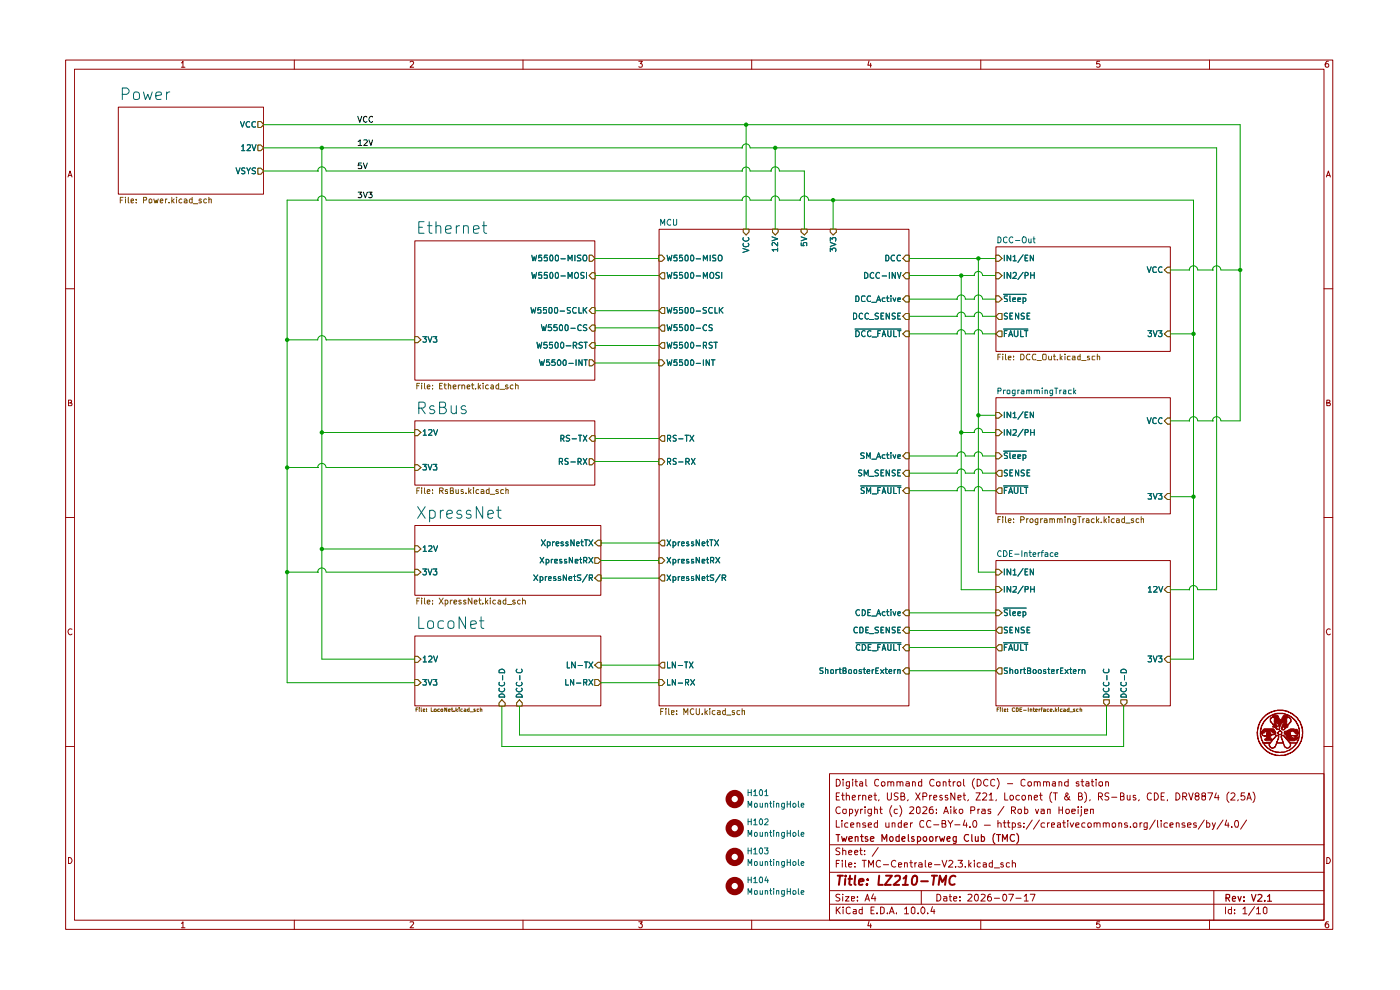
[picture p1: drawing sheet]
<svg xmlns="http://www.w3.org/2000/svg" width="297mm" height="210mm" viewBox="0 0 297 210" stroke-linecap="round" stroke-linejoin="round" font-family="sans-serif">
<g fill="none" stroke="#920000" stroke-width=".21">
<path d="M13.9 12.7h268.8v184.4h-268.8zM15.8 14.7h265.1v180.5h-265.1zM38.5 13.3h.1l.2-.3v1.3M38.5 14.3h.7M62.4 12.7v2M87 13.2l.5-.2 .3 .2-.1 .4-.7 .7h.8M111 12.7v2M135.5 13h.8l-.5 .5 .4 .1v.6h-.7M159.5 12.7v2M184.4 12.9l-.3 .9h.8M184.7 13.4v.9M208.1 12.7v2"/>
<path d="M233.3 13h-.6l-.1 .6h.7v.6h-.7M256.6 12.7v2M281.8 13a.71 .71 0 0 0-.7 .5 .71 .71 0 0 0 .3 .8l.4-.1v-.6l-.4-.1-.3 .3M14.4 37.5l.5-1.2 .4 1.2M14.5 37.2h.7M281.4 37.5l.4-1.2 .4 1.2M281.5 37.2h.6M13.9 61.3h1.9M280.9 61.3h1.8M14.5 85.5h.4l.3-.3-.2-.3h-.5v1.2h.6l.2-.5-.4-.1M281.5 85.5h.4l.2-.3-.1-.3h-.5v1.2h.6l.1-.5-.3-.1M13.9 109.8h1.9"/>
<path d="M280.9 109.8h1.8M15.3 133.5a.59 .59 0 0 0-.9 .5 .59 .59 0 0 0 .8 .6l.1-.1M282.2 133.5a.59 .59 0 0 0-.8 .5 .59 .59 0 0 0 .7 .6l.1-.1M13.9 158.4h1.9M280.9 158.4h1.8M176 164.1h104.9v31.1h-104.9zM176 179.2h104.9M177.4 174v1.5h.7M177.4 165.3a.73 .73 0 0 1 .9 .7 .73 .73 0 0 1-.9 .7zM177.4 168.9h.5M178.1 168.2h-.7v1.5h.7M178.2 180l-.6-.1-.3 .2 .1 .4 .8 .4-.1 .3h-.8"/>
<path d="M178.3 171.2a.67 .67 0 0 0-1 .6 .67 .67 0 0 0 .9 .7l.1-.1M178.5 168.7h.6M178.6 174v.2M178.6 174.5v1M178.8 168.2v1.4l.3 .1M178.8 179.9v1.4M178.9 171.7h.6l-.1 .8a.45 .45 0 0 1-.6-.2zM178.9 165.3v.2M178.9 165.8v.9M179.5 168.9l.1-.1a.36 .36 0 0 1 .6 .1v.8M179.5 168.2v1.5M179.9 174.6a.45 .45 0 0 0-.7 .2l.1 .6 .6 .1"/>
<path d="M180.2 172.5l.4 .1 .3-.3-.2-.6h-.5v1.4M180.2 165.8v1.2a.45 .45 0 0 1-.7 .2M180.2 165.9h-.7v.8h.7M180.5 175l.6-.1-.1-.4h-.4l-.1 .2v.6v.2h.6M180.8 169.2l.7-.2-.2-.3-.4 .1-.1 .7 .3 .2 .3-.1M180.9 165.3v.2M180.9 165.8v.9M181.4 171.7l.3 .9M181.4 165.8h.5M181.6 165.3v1.3l.3 .1M181.8 174.7l.2-.2 .4 .2v.8M181.8 174.5v1"/>
<path d="M182.1 171.7l-.7 1.4M182.2 168.7v1M182.4 165.9l.4-.1 .2 .2v.7M182.6 179.9v1.2l.3 .2M182.6 168.7l-.4 .2M182.6 171.7v.9M183 171.7h-.3l-.1 .2M183 168.9l.1-.1a.36 .36 0 0 1 .6 .1v.8M183 166.2h-.6l-.1 .2 .3 .3h.4M183 168.7v1M183.5 171.1v.1M183.5 171.7v.9"/>
<path d="M183.6 174.6l-.3-.1-.3 .2 .1 .3h.5v.5h-.6M183.7 165.3v1.3l.2 .1M184.2 175l.7-.1v-.3l-.5-.1-.2 .2 .1 .8h.6M184.3 169.2l.6-.2-.1-.3-.4 .1-.1 .7 .1 .2 .5-.1M184.9 172.5a.52 .52 0 0 1-.8-.2l.2-.6h.6l-.1 1.2-.3 .2-.3-.1M185.4 168.7h.6M185.5 171.7h.5l.1 .9M185.5 171.1v1.5M185.6 168.2v1.4l.4 .1M186.1 174v1.5h-.5l-.1-.7 .2-.3 .4 .1M186.3 179.8l-1.3 1.8M186.4 165.5a.55 .55 0 0 0-.7 0 .55 .55 0 0 0-.2 .7l.1 .4 .4 .1h.4"/>
<path d="M186.5 169.6l-.1 .3M186.6 171.7h.6M186.8 171.1v1.3l.4 .2M187.1 165.9h.6v.8h-.6zM187.9 174.5l.1 1 .6-.1M188.3 168.2v1.2l.2 .3 .4-.1 .2-.2v-1.2M188.3 165.9l.5-.1 .2 .2v.7M188.3 165.8v.9M188.6 174.5v1M189 166l.2-.2 .4 .2v.7M189.2 170.9a1.74 1.74 0 0 0 0 2.3M189.3 174.7l.1-.2 .5 .1v.9"/>
<path d="M189.3 174.5v1M190.3 165.9l.4-.1 .3 .2v.7M190.3 165.8v.9M190.4 171.7h-.5l-.2 .2v.4l.2 .3 .5-.1M190.5 168.3l-.6-.1-.1 .2v.4l.6 .2 .1 .4-.3 .3-.5-.1M190.9 170.9a1.74 1.74 0 0 1 0 2.3M191 166l.1-.2 .5 .2v.7M191.1 168.9h.5l.2-.1 .1-.3-.3-.3h-.5v1.5h.6a.45 .45 0 0 0 .1-.8h-.2M191.2 174v1.5h-.6v-.9h.6M191.8 175l.7-.1v-.3l-.4-.1-.3 .2 .1 .8h.6M192.2 165.9l.5-.1 .2 .2v.7M192.7 169.6l-.2 .3"/>
<path d="M192.9 166.2h-.7l-.1 .2 .3 .3h.5M193 171.2l.6-.1 .2 .5-.9 1h.9M193.2 174.5v1M193.6 174.5l-.4 .3M193.6 165.9l.4-.1 .2 .2v.7M193.6 165.8v.9M194.3 168.2l.9 1.5M194.5 171.2l.4-.1 .3 .3v.9l-.3 .3-.5-.3zM195.2 168.2l-.9 1.5M195.5 165.9h-.6v.8h.6M195.5 165.3v1.4M195.8 171.2l.6-.1 .2 .5-.9 1h.9"/>
<path d="M195.8 168.9h.7a.45 .45 0 0 0-.1-.7h-.6v1.5M196 174.2v-.1a.5 .5 0 0 0-.8 .3v.9l.2 .2 .6-.1M197.2 168.7v1M197.5 174.2l-.1-.1a.75 .75 0 0 0-.9 .4 .75 .75 0 0 0 .3 1l.7-.1M197.6 168.7l-.4 .2M197.9 171.1l-.5 .1a1.01 1.01 0 0 0-.1 1.3h.6l.1-.5-.3-.3h-.4l-.2 .3M198.1 169.2l.6-.2-.1-.3-.4 .1-.1 .7 .1 .2 .5-.1M198.1 175h1.1M198.2 165.5a.68 .68 0 0 0-1 .4 .68 .68 0 0 0 .7 .8h.3M198.7 172.4v.2M198.7 171.7v.1M198.7 165.9h.7v.8h-.7z"/>
<path d="M199.9 174.7h.6v-.6l-.6-.1v1.5h.6l.2-.5-.3-.3M199.9 168.8l-.4-.1-.2 .2 .2 .3 .4 .2v.2h-.6M200.1 165.9l.4-.1 .2 .2v.7M200.1 165.8v.9M200.2 172.6l.5-1.5 .5 1.5M200.4 172.2h.6M201 168.8h-.5v.3l.6 .3-.1 .3-.5-.1M201.1 174l.5 .8 .5-.8M201.2 165.8h.5M201.4 165.3v1.3l.3 .1M201.6 174.8v.7M201.7 171.1v.1"/>
<path d="M201.7 171.7v.9M202.2 165.8v.9M202.4 171.1v1.5M202.5 172l.4 .6M202.6 168.2v1.5l-.9-1.5v1.5M202.6 175h1.1M202.6 165.8l-.4 .3M202.9 171.7l-.5 .5M203.2 165.9h.5v.8h-.5zM203.2 169.2l.7-.2-.1-.2h-.6v.8h.6M203.6 171.7h.6l.1 .6-.3 .3h-.3l-.2-.3zM204.3 168.7h.5"/>
<path d="M204.4 165.3v1.3l.3 .1M204.5 168.2v1.3l.3 .2M204.7 173.9l-.4 1.1h.9M205 174.5v1M205.4 169.6l-.1 .3M205.8 175.4v.1M205.9 171.9l.8-.1v-.6l-.8-.1v1.5M206.7 174a.78 .78 0 0 1 .6 .6 .78 .78 0 0 1-.3 .8l-.4 .1-.1-.3a.99 .99 0 0 1 .2-1.2zM206.7 165.1a1.64 1.64 0 0 0 0 2.2M207 168.2h1l-1 1.5h1M207.3 165.3a.73 .73 0 0 1 .9 .7 .73 .73 0 0 1-.9 .7zM207.5 171.7v.9"/>
<path d="M207.8 171.7h-.2l-.1 .2M208.3 171.7h.6l.1 .9M208.5 168.4l.2-.2h.3l.3 .4-.9 1.1h.9M208.8 175h1.3M209 172h-.5l-.3 .2 .3 .4 .5-.1M209.6 165.5a.65 .65 0 0 0-1 .5 .65 .65 0 0 0 .9 .7h.1M209.8 168.6l.4-.2 .1-.2v1.5M209.8 169.7h.9M210.2 171.7h-.5l-.1 .1 .2 .3 .4 .1v.3h-.6M211 165.5l-.4-.2-.4 .3 .1 1 .3 .1h.4M211.4 169.6l-.1 .3M211.5 165.1a1.62 1.62 0 0 1 0 2.2"/>
<path d="M211.7 174.7l.3-.2 .4 .2v.8M211.7 174v1.5M212.8 174.5h.6M213 171.1l-1.3 1.8M213.1 174v1.3v.2h.3M213.1 168.2v1.5h.7M213.7 174.5h.5M213.7 166.2h1.1M213.9 174v1.3l.1 .2h.2M214.3 168.8l.5-.1 .2 .2v.5l-.2 .3-.5-.1zM214.6 171.9l.7-.1 .1-.1-.1-.5-.7-.1v1.5M214.8 174.6a.45 .45 0 0 1 .6 .2l-.1 .6-.5 .1"/>
<path d="M214.8 174.5v1.5M214.9 171.9l.5 .7M216.1 171.7h.5v.8a.45 .45 0 0 1-.7-.2zM216.3 168.8a.52 .52 0 0 0-.8 .1l.2 .7h.6M216.5 174.6l-.3-.1-.3 .2 .1 .3h.5v.5h-.6M216.8 168.9l.2-.2 .5 .1v.8l-.5 .1-.2-.3zM217.2 175.4v.1M217.2 174.6v.1M217.4 171.7h.5l.2 .2v.4l-.3 .3-.4-.1M217.4 171.1v1.5M217.5 165.5l-.5-.2-.4 .3 .1 1 .3 .1h.5M218.1 165.9h.6v.8h-.6z"/>
<path d="M218.2 168.9v-.1a.36 .36 0 0 1 .6 .1v.8M218.2 168.7v1M219 173.9l-1.3 2M219.4 169.2l.7-.2v-.2l-.4-.1-.3 .2 .1 .7h.6M219.4 165.9l.4-.1 .3 .2v.7M219.4 165.8v.9M219.7 171.7l.3 .9 .3-.9M220.1 166l.2-.2 .4 .2v.7M220.5 173.9l-1.3 2M220.5 168.7h.6M220.8 168.2v1.3l.3 .2M220.8 171.7h.6l.1 .9"/>
<path d="M221.4 165.9l.4-.1 .2 .2v.7M221.4 165.8v.9M221.5 172l-.7 .1v.4h.7M221.6 174.6a.52 .52 0 0 0-.8 .2l.2 .7h.6M222 166l.2-.2 .4 .2v.7M222.2 171.7h.6v.9M222.2 171.7v.9M222.2 174.5v1M222.6 174.5l-.4 .3M223 175l.7-.1-.1-.4h-.4l-.2 .2v.6l.1 .2h.5M223.1 168a1.62 1.62 0 0 0 0 2.2M223.3 165.9h.6v.8"/>
<path d="M223.5 168.2h.8M223.9 166.2h-.6l-.1 .2 .3 .3h.4M223.9 168.2v1.5M224.3 174.6l.4-.1 .3 .2v.8h-.7v-.5l.7-.1M224.7 165.9l.4-.1 .2 .2v.7M224.7 165.8v.9M224.7 171.1v1.5M224.7 171.8h.7M225.4 174.5h.6M225.4 171.1v1.5M225.7 174v1.3l.1 .2h.2M226.3 171.7h.4l.2 .2v.4l-.3 .3h-.2l-.3-.3z"/>
<path d="M226.5 174v.2M226.5 174.5v1M226.6 165.9l-.4-.1-.4 .3 .1 .6h.7M226.6 165.3v1.4M226.9 168.9a.58 .58 0 0 1-.3 .7 .58 .58 0 0 1-.7-.1v-.5l.7-.5-.2-.3-.3 .4 .9 1.1M227 174.5l.4 1 .4-1M227.4 172.1l.7-.1-.1-.3h-.5l-.1 .1v.6l.2 .2 .4-.1M228.2 175l.7-.1v-.3l-.4-.1-.3 .2 .1 .8h.6M228.7 171.1v.1M228.7 171.7v.9M228.8 168.9h.5l.2-.1 .1-.3-.3-.3h-.5v1.5h.5l.3-.2 .1-.3-.4-.3M228.9 165.9l-.3-.1-.3 .2 .1 .2 .5 .1v.4h-.6"/>
<path d="M229.3 165.8h.6M229.4 171.7v1.1l-.3 .3M229.4 171.1v.1M229.6 165.3v1.3l.3 .1M230.1 172.1l.7-.1-.1-.3h-.6v.8h.6M230.1 168a1.62 1.62 0 0 1 0 2.2M230.2 174.6l-.5-.1-.2 .3 .2 .7h.5M230.4 165.9l.4-.1 .2 .2v.7M230.8 174.6a.45 .45 0 0 1 .7 .2l-.1 .6-.6 .1zM231 166.2h-.6l-.1 .2 .2 .3h.5M231.3 169.6l-.1 .3M231.3 171.7h.6v.9"/>
<path d="M231.3 171.7v.9M231.5 165.8h.5M231.7 165.3v1.3l.3 .1M232.1 174.7l.3-.2 .3 .1v.9M232.1 174.5v1M232.5 165.3v.2M232.5 165.8v.9M232.7 174.7l.3-.2 .4 .2v.8M233 168.9h.7l.2-.2-.1-.3-.3-.2h-.5v1.5M233.2 165.9h.7v.8h-.7zM233.4 168.9l.5 .8M234.1 174.7l.2-.2 .3 .1v.9"/>
<path d="M234.1 174.5v1M234.6 165.9l.4-.1 .2 .2v.7M234.6 165.8v.9M234.6 174.7l.3-.2 .4 .2v.8M235.2 168.3l-.6-.1-.1 .2v.4l.1 .1h.4l.2 .5-.2 .3-.6-.1M235.8 169.1h1.1M236.2 174.5h.2l.3 .3-.1 .7h-.5l-.2-.3v-.4zM237.4 174.7l.1-.2 .5 .2v.8M237.4 174.5v1M237.7 168.9h.6l.2-.3-.1-.2-.7-.2v1.5h.5l.3-.2v-.5l-.4-.1M239.1 174.6l-.3-.1-.3 .2 .1 .3h.5v.5h-.6M239.1 168.7l.1 .9 .4 .1 .1-.2"/>
<path d="M239.7 168.7v1M239.8 175.4v.1M240.4 174.8a.45 .45 0 0 1 .8-.1l-.1 .8h-.5zM240.9 168.8h-.5v.3l.6 .3-.3 .3-.3-.1M241.7 169.6l-.2 .3M241.8 174.5v1M242.3 174.5l-.5 .3M243.4 174.5v1.2l-.3 .3-.4-.1M243.4 174.6l-.5-.1-.2 .2v.7l.7 .1M244.2 168.4v-.1a.69 .69 0 0 0-.8 .2 .69 .69 0 0 0 .1 .9v.1a.55 .55 0 0 0 .7 .1v-.1M244.9 168.2a.77 .77 0 0 1 .8 .7 .77 .77 0 0 1-.8 .8zM245.1 173.9l-1.2 2"/>
<path d="M245.6 174v1.3l.1 .2M246.3 174v.2M246.3 174.5v1M246.3 168.9h.5M247 168.2h-.7v1.5h.7M247.7 174.6a.52 .52 0 0 0-.8 .2l.2 .7h.6M247.7 169.6l-.1 .3M248.2 175l.7-.1-.2-.4-.5 .2v.6l.1 .2h.5M249.5 168.2a.77 .77 0 0 1 .8 .7 .77 .77 0 0 1-.8 .8zM249.5 174.7l.2-.2 .4 .2v.8M249.5 174.5v1M250.9 168.9h.8a.45 .45 0 0 0-.2-.7h-.6v1.5"/>
<path d="M251.2 168.9l.6 .8M251.3 174.6l-.3-.1-.3 .2 .1 .3h.5v.5h-.6M251.9 175l.8-.1-.1-.3-.4-.1-.3 .2 .1 .8h.6M252.2 168.2l.5 1.5 .4-1.5M253.8 174.6l-.4-.1-.2 .2 .1 .3h.5v.5h-.6M253.8 168.9l-.3-.3 .1-.2 .2-.2h.3l.3 .4-.3 .3h-.5a.52 .52 0 0 0 .2 .8h.3a.46 .46 0 0 0 .3-.4 .46 .46 0 0 0-.3-.4M255.2 168.9l-.2-.2v-.3l.2-.2 .4 .1 .1 .4-.7 .2v.6l.2 .2 .5-.2v-.6h-.2M255.5 173.9l-1.3 2M256 174v1.5h.5l.2-.7-.3-.3-.4 .1M256.2 168.2h1.1l-.7 1.5M257.2 174.5l.3 1M257.8 174.5l-.5 1.4-.1 .1"/>
<path d="M258 168.2l-.3 1h.9M258.4 168.7v1M259.5 173.9l-1.3 2M260.2 173.9l-.3 1.1h.8M260.6 174.5v1M260.7 168l-.4 .6v1l.4 .6M261.1 168.4l.6-.2 .3 .4-.9 1.1h.9M261.3 175.4v.1M262.2 174a.78 .78 0 0 1 .6 .6 .78 .78 0 0 1-.2 .8l-.4 .1-.2-.3a.99 .99 0 0 1 .2-1.2zM262.7 169.6l-.1 .3M264 168.2h-.6l-.1 .7 .1-.1 .5 .1 .2 .1-.1 .5-.2 .2h-.4l-.1-.2M264.5 173.9l-1.3 2"/>
<path d="M264.5 169.7l.5-1.5 .5 1.5M264.6 169.3h.7M265.8 168a1.62 1.62 0 0 1 0 2.2M14.5 181.9a.65 .65 0 0 1 .8 .6 .65 .65 0 0 1-.8 .7zM38.5 195.9l.3-.4v1.3M38.5 196.8h.7M62.4 195.2v1.9M87 195.6l.7-.1 .1 .3-.8 1h.8M111 195.2v1.9M135.5 195.5h.8l-.5 .5 .5 .2-.1 .5-.5 .1-.2-.2M159.5 195.2v1.9M176 191.8h104.9"/>
<path d="M176 188.9h104.9M176 185h104.9M177.4 192.4v1.4M177.4 183.2h.5M177.6 193l.7 .8M178.1 182.5h-.7v1.4M178.2 189.8h-.8l-.1 .3 .8 .4 .1 .4-.3 .2-.6-.1M178.3 192.4l-.9 .8M178.7 182.5v.2M178.7 183v.9M178.8 189.7v.1M178.8 180.5l.4-.1 .2 .1v.8"/>
<path d="M178.8 190.2v.9M178.9 192.4v.2M178.9 192.9v.9M179.4 190.2h.7l-.7 .9h.7M179.4 182.5v1.3l.1 .1M180 183.4l.7-.1-.2-.3-.5 .2v.6l.3 .1 .3-.1M180 180.8l.7-.1-.2-.3-.5 .1v.6l.3 .2 .3-.1M180.4 192.6l-.4-.2-.5 .3 .1 1 .4 .1 .4-.1M180.6 190.6l.7-.1-.1-.3h-.6v.8h.6M181.1 192.9h.5v.9M181.3 180.8l.7-.1-.2-.3h-.3l-.2 .1v.6l.2 .2 .4-.1M181.4 183.8v.1"/>
<path d="M181.4 183.1v.1M181.6 193.2l-.5 .1-.1 .2 .1 .3h.5M181.9 191v.1M181.9 190.2v.2M182.4 180.4h.5M182.9 192.9h-.5l-.2 .7a.45 .45 0 0 0 .7 .2M182.9 192.4v1.4M182.9 182.5h.9M183.3 182.5v1.4M183.4 181.2v.1M183.4 180.5h.1M183.5 191.1l.5-1.4 .4 1.4"/>
<path d="M183.7 190.7h.7M184.3 183.9v-1.4l.5 1 .5-1v1.4M184.4 195.4l-.3 1h.8M184.7 196v.8M184.8 193.1h.5M185.3 189.6l-.4 1h.9M185.5 192.4h-.7v1.4h.7M185.6 190.2v.9M186 193.7v.1M186.8 192.4h.4l.4 .3v.8l-.4 .3h-.4zM186.8 182.7a.68 .68 0 0 0-1 .4 .68 .68 0 0 0 .7 .8l.3-.1M187.4 183.4h1.1"/>
<path d="M188.3 193.7v.1M188.7 193.8l.5-1.4 .5 1.4M188.8 193.4h.7M190 182.7a.65 .65 0 0 0-.9 .5 .65 .65 0 0 0 .8 .6h.1M190.2 193.7v.1M190.6 183.4l.7-.1-.1-.2h-.6v.7h.6M191.9 192.8l.4-.4v1.4M191.9 183.1h.6v.8M191.9 193.8h.8M191.9 183v.9M193 183h.6M193.2 182.5v1.3l.4 .1"/>
<path d="M193.3 192.7l.4-.3 .4 .3v.9l-.3 .2-.5-.2zM194.1 183v.9M194.4 183l-.3 .1v.2M194.8 193.7v.1M194.9 183.1l.5-.1 .2 .2v.7M195.4 188.9v2.9M195.6 183.3l-.7 .1v.2l.2 .3 .5-.1M195.7 192.4h.2a.8 .8 0 0 1 .3 .8 .8 .8 0 0 1-.5 .6 .89 .89 0 0 1 0-1.4zM196.3 182.5v1.3l.2 .1M196.8 193.7v.1M197 183.4l.6-.1-.1-.3h-.4l-.1 .2v.6l.1 .1 .5-.1M197.8 192.3l-.3 1h.8"/>
<path d="M198.2 192.9v.9M198.2 183.4h1.2M198.7 189.7a.73 .73 0 0 1 .9 .7 .73 .73 0 0 1-.9 .7zM199.9 182.5l.5 1.4 .5-1.4M200.2 190.2h.6l.1 .9M200.9 190.5l-.7 .1v.4h.7M201.3 182.7l.2-.2h.3l.3 .4-.9 1h.9M201.4 190.2h.5M201.5 189.7v1.3l.4 .1M202.3 190.6l.7-.1-.1-.3h-.5l-.1 .2v.6l.2 .1 .4-.1M202.7 183.8v.1M203.2 182.5h1l-.5 .6 .4 .1v.6h-.9"/>
<path d="M203.7 191v.1M203.7 190.2v.2M204.8 183.8v.1M205.4 189.8l.5-.1 .3 .4-.9 1h.9M205.5 182.5v1.4M205.6 183.4l.4 .5M206 183l-.5 .5M206.7 182.5v.2M206.7 183v.9M206.9 189.8h.5a1.01 1.01 0 0 1-.2 1.3 .87 .87 0 0 1-.3-1.3zM208 183.1l-.4-.1-.3 .3 .1 .5h.6M208.1 195.2v1.9"/>
<path d="M208.1 189.8h.8l.1 .3-.9 1h.9M208.6 183.1l.4-.1 .2 .2v.7M209.2 183.3l-.6 .1v.4h.6M210.2 189.7a.57 .57 0 0 0-.7 .6v.6l.3 .2h.3l.2-.2v-.4l-.2-.3h-.3l-.3 .3M210.5 183.1l-.3-.1-.4 .3 .1 .5h.6M210.5 182.5v1.4M210.9 190.5h1.1M210.9 184.1h1.1M212.8 189.8l.3-.1a.73 .73 0 0 1 .5 .7 .73 .73 0 0 1-.5 .7l-.3-.1-.1-.5zM212.8 183.1l-.3-.1-.2 .3 .1 .1h.3l.2 .4-.2 .1-.4-.1M214 189.7h1l-.7 1.4M214.2 183.1l-.5-.1-.2 .3 .1 .5h.6"/>
<path d="M214.8 183.1l.4-.1 .2 .2v.7M214.8 182.5v1.4M215.5 190.5h1.1M217.3 190.1l.4-.4v1.4M217.3 191.1h.8M218.6 189.7h1l-.6 1.4M233.3 195.5h-.6l-.1 .6 .2-.1h.3l.3 .2v.3l-.3 .3h-.3l-.2-.2M256.6 195.2v1.9M257.5 188.9v6.3M260 192.4v1.4M261.2 192.9h-.5l-.1 .3v.4l.2 .2h.4M261.2 192.4v1.4"/>
<path d="M261.9 193.7v.1M261.9 192.9v.2M263.7 192.8l.4-.4v1.4M263.7 193.8h.8M266.1 192.3l-1.2 1.9M266.6 192.8l.4-.4v1.4M266.6 193.8h.8M268 192.7l.3-.3 .5 .3v.9l-.4 .2-.4-.2zM281.5 181.9a.65 .65 0 0 1 .7 .6 .65 .65 0 0 1-.7 .7zM281.8 195.5h-.4l-.3 .5v.5l.3 .3 .4-.1v-.7h-.4l-.3 .2"/>
</g>
<g fill="none" stroke="#920000" stroke-width=".25">
<path d="M177.4 177h.7M177.8 177v1.5M178.6 177.5l.2 1 .3-.7 .2 .7 .4-1M180.1 178l.7-.2v-.3h-.5l-.2 .2 .1 .7h.6M181.4 177.6l.2-.1h.4v1M181.4 177.5v1M182.5 177.5h.6M182.8 177v1.4l.3 .1M184.1 177.5h-.5v.4l.5 .2-.2 .4-.3-.1M184.7 178l.7-.2-.1-.3h-.4l-.2 .2v.7h.6M187.1 178.5v-1.5l.5 1 .5-1v1.5M188.8 177.6l.4-.1a.6 .6 0 0 1 0 1h-.2a.6 .6 0 0 1-.2-.9z"/>
<path d="M190.7 177.5h-.4l-.2 .1v.7l.2 .2 .4-.1M190.7 177v1.5M191.3 178l.7-.2-.2-.3h-.4l-.1 .7 .3 .3 .3-.1M192.7 177v1.4l.2 .1M193.9 177.5h-.4l-.1 .2 .1 .3 .5 .1-.1 .3h-.5M194.6 177.5h.4l.3 .3-.1 .6h-.6M194.6 177.5v1.4M197.3 177.5h.4a.6 .6 0 0 1 0 1l-.4-.1zM198.5 177.5v1M199 177.5l-.5 .3M199.3 177.5l.3 1 .3-.7 .2 .7 .3-1M200.9 178l.7-.2-.2-.3h-.4l-.1 .7 .3 .3 .3-.1"/>
<path d="M202.9 177.5v1.1l-.2 .3h-.4M202.9 177.5h-.5l-.2 .3 .1 .6h.6M205.5 177.1l-.6-.1a.7 .7 0 0 0-.4 1 .7 .7 0 0 0 1 .3M206.2 177v1.4l.1 .1M206.9 177.5v.9l.4 .1 .2-.2M207.5 177.5v1M208.2 177.5h.4l.3 .3-.1 .6h-.6M208.2 177v1.5M211.1 176.8a1.64 1.64 0 0 0 0 2.2M211.4 177h.9M211.8 177v1.5M212.7 178.5v-1.5l.5 1 .5-1v1.5"/>
<path d="M215.2 177.1l-.7-.1a.75 .75 0 0 0-.2 1 .75 .75 0 0 0 .8 .4l.1-.1M215.7 176.8a1.76 1.76 0 0 1 .2 1.9l-.2 .3M260.1 190.5l.7-.1 .1-.6-.8-.1v1.5M260.4 190.5l.5 .7M261.4 190.7l.7-.1-.1-.4h-.5l-.1 .7 .2 .3 .4-.1M262.6 190.2l.4 1 .3-1M263.9 191v.2M263.9 190.2v.2M265.5 189.7l.4 1.5 .5-1.5M266.9 189.8h.7l.1 .4-.9 1h.9M268.3 191v.2M268.9 190.2l.4-.5v1.5"/>
<path d="M268.9 191.2h.8"/>
<circle cx="196.2" cy="178" r=".48"/>
</g>
<g fill="none" stroke="#920000" stroke-width=".42">
<path d="M177.7 185.8h1.1M178.2 185.8l-.2 1.9M179.3 186.4l-.1 1.3M179.4 185.8v.1M180 186.4h.8M180.3 185.8l-.1 1.6 .4 .3M181.4 185.8l-.1 1.6 .2 .3M182.2 187l1-.1-.1-.4a.6 .6 0 0 0-.8 .2v.9h.7M184 187.5l-.1 .2-.1-.1 .2-.1-.1 .2M184.1 186.5v.2M186.5 185.8l-.2 1.9h1M188 185.8h1.2l-1.5 1.9h1.3"/>
<path d="M189.9 185.9l.3-.1h.5l.2 .1v.4l-.1 .3-1.2 1.1h1.1M191.5 187.7h1.1M191.7 186.3l.6-.5-.3 1.9M193.7 185.9l.4-.1 .4 .1a1.65 1.65 0 0 1-.3 1.7l-.4 .1-.3-.2a1.72 1.72 0 0 1 .2-1.6zM195.4 186.9h1.4M197.7 185.8h1.1M198.2 185.8l-.3 1.9M199.1 187.7l.3-1.9 .5 1.3 .8-1.3-.2 1.9M202.7 185.9l-.1-.1a.85 .85 0 0 0-1.2 .8v.6a.66 .66 0 0 0 1.1 .3"/>
</g>
<path d="M54.7 35.7h.6l.6 .6-.6 .7h-.6z" fill="#fff"/>
<path d="M54.7 35.7h.6l.6 .6-.6 .7h-.6z" fill="none" stroke="#765500" stroke-width=".21"/>
<path d="M50.1 35.6l.4 1.3 .4-1.3M51.9 35.7l-.4-.1-.2 .3v.3l.6 .2v.4h-.6M52.4 35.6l.3 .7 .4-.7M52.7 36.3v.6M54.2 35.7l-.5-.1-.2 .3v.2a.57 .57 0 0 1 .6 .7h-.6" fill="none" stroke="#006665" stroke-width=".21"/>
<path d="M54.7 30.8h.6l.6 .6-.6 .6h-.6z" fill="#fff"/>
<path d="M54.7 30.8h.6l.6 .6-.6 .6h-.6z" fill="none" stroke="#765500" stroke-width=".21"/>
<path d="M51.3 31l.3-.3v1.3M51.3 32h.6M52.4 30.8h.7v.4l-.7 .8h.7M53.5 30.7l.4 1.3 .4-1.3" fill="none" stroke="#006665" stroke-width=".21"/>
<path d="M54.7 25.8h.6l.6 .7-.6 .5h-.6z" fill="#fff"/>
<path d="M54.7 25.8h.6l.6 .7-.6 .5h-.6z" fill="none" stroke="#765500" stroke-width=".21"/>
<path d="M51 25.8l.4 1.2 .5-1.2M53 25.9a.61 .61 0 0 0-.8 .3 .61 .61 0 0 0 .2 .8l.6-.1M54.2 25.9l-.3-.1-.4 .2v.7l.2 .3 .5-.1" fill="none" stroke="#006665" stroke-width=".21"/>
<g fill="#fff">
<path d="M25.1 22.7h30.8v18.5h-30.8z"/>
<path d="M125.6 69h.6v1.2h-.6l-.6-.7z"/>
</g>
<path d="M125.6 69h.6v1.2h-.6l-.6-.7z" fill="none" stroke="#765500" stroke-width=".21"/>
<path d="M114.8 68.9l.4 1.2 .2-.8 .2 .8 .3-1.2M117 68.9h-.6l-.1 .6h.7v.6h-.7M118.1 68.9h-.5l-.1 .6h.6v.6h-.6M118.7 69l.4-.1 .2 .2v.8l-.2 .2h-.4zM120.1 68.9l.4 .2v.8l-.4 .2a.9 .9 0 0 1 0-1.2zM121.1 69.6h.9M123.3 69h-.1a.61 .61 0 0 0-.7 .2 .61 .61 0 0 0 .1 .8l.4 .1h.3M124.5 69l-.5-.1-.3 .2 .2 .4 .5 .1v.5h-.7" fill="none" stroke="#006665" stroke-width=".21"/>
<path d="M125 54.1h.6l.6 .7-.6 .6h-.6z" fill="#fff"/>
<path d="M125 54.1h.6l.6 .7-.6 .6h-.6z" fill="none" stroke="#765500" stroke-width=".21"/>
<path d="M112.8 54.1l.3 1.2 .2-.8 .3 .8 .2-1.2M114.9 54.1h-.6v.6l.1-.1h.4l.1 .1v.5h-.6M116.1 54.1h-.6l-.1 .6 .2-.1h.3l.2 .1v.5h-.7M116.7 54.2h.5l.1 .7-.2 .4-.4-.1zM117.9 54.2h.5l.1 .7-.2 .4h-.3l-.2-.1zM119 54.9h.9M120.5 55.3v-1.2l.4 .9 .5-.9v1.2M122 54.1v1.2M123.2 54.1h-.6l-.1 .3 .2 .3h.3l.2 .5-.1 .1h-.6M123.8 54.1h.5l.1 .2 .1 .6-.2 .4h-.5l-.1-.1v-.6z" fill="none" stroke="#006665" stroke-width=".21"/>
<path d="M125.6 57.9h.6v1.2h-.6l-.6-.6z" fill="#fff"/>
<path d="M125.6 57.9h.6v1.2h-.6l-.6-.6z" fill="none" stroke="#765500" stroke-width=".21"/>
<path d="M112.8 57.8l.3 1.2 .2-.8 .3 .8 .2-1.2M114.9 57.8h-.6v.6h.6v.6h-.6M116.1 57.8h-.6l-.1 .6h.7v.6h-.7M116.9 57.8a.75 .75 0 0 1 .1 1.2h-.1a.9 .9 0 0 1 0-1.2zM118.1 57.8a.75 .75 0 0 1 .1 1.2l-.4-.2v-.8zM119 58.5h.9M120.5 59v-1.2l.4 .9 .5-.9v1.2M122 57.9l.4-.1a.73 .73 0 0 1 0 1.2h-.4a.87 .87 0 0 1 0-1.1zM123.9 57.9l-.5-.1-.2 .1v.4a.57 .57 0 0 1 .6 .7h-.6M124.4 57.8v1.2" fill="none" stroke="#006665" stroke-width=".21"/>
<path d="M125.6 72.7h.6v1.2h-.6l-.6-.6z" fill="#fff"/>
<path d="M125.6 72.7h.6v1.2h-.6l-.6-.6z" fill="none" stroke="#765500" stroke-width=".21"/>
<path d="M113.9 72.6l.3 1.3 .2-1 .3 1 .2-1.3M116 72.6h-.6v.6l.5-.1 .2 .2v.3l-.2 .3h-.4l-.1-.2M117.2 72.6h-.6l-.1 .6 .6-.1 .1 .6-.2 .2h-.3l-.2-.2M118 72.6l.4 .2v.8l-.3 .3a.75 .75 0 0 1-.1-1.3zM119.2 72.6l.4 .2v.8l-.3 .3a.75 .75 0 0 1-.1-1.3zM120.1 73.4h1M121.6 73.3h.5l.3-.5-.3-.2h-.5v1.3M122 73.3l.4 .6M123.6 72.7l-.5-.1-.3 .2 .1 .3 .5 .2 .2 .2-.3 .4-.5-.1M123.9 72.6h.7M124.2 72.6v1.3" fill="none" stroke="#006665" stroke-width=".21"/>
<path d="M125.6 65.2h.6v1.3h-.6l-.6-.6z" fill="#fff"/>
<path d="M125.6 65.2h.6v1.3h-.6l-.6-.6z" fill="none" stroke="#765500" stroke-width=".21"/>
<path d="M112.6 65.2l.3 1.2 .3-.8 .2 .8 .3-1.2M114.8 65.2h-.6l-.1 .6 .2-.1h.3l.2 .1v.5h-.7M115.9 65.2h-.5l-.1 .6 .1-.1h.5v.6h-.6M116.5 65.3h.5l.1 .7-.1 .4h-.4l-.1-.2zM117.7 65.3h.5l.1 .7-.2 .4h-.3l-.2-.2zM118.8 66h1M121 65.2l-.7 .1v.4l.7 .4-.1 .3h-.6M122.2 65.3l-.5-.1-.3 .5 .3 .7 .5-.1M122.8 65.2v1.2h.6M123.7 65.2v1.2M124 65.7l.5 .7M124.5 65.2l-.8 .7" fill="none" stroke="#006665" stroke-width=".21"/>
<path d="M88 71.4h.6l.7 .7-.7 .6h-.6z" fill="#fff"/>
<path d="M88 71.4h.6l.7 .7-.7 .6h-.6z" fill="none" stroke="#765500" stroke-width=".21"/>
<path d="M89.7 71.4h.8l-.5 .4 .4 .1v.6h-.7M90.8 71.4l.4 1.2 .4-1.2M91.9 71.4h.8l-.4 .4 .4 .2v.5h-.8" fill="none" stroke="#006665" stroke-width=".21"/>
<path d="M125 76.3h.6l.6 .7-.6 .6h-.6z" fill="#fff"/>
<path d="M125 76.3h.6l.6 .7-.6 .6h-.6z" fill="none" stroke="#765500" stroke-width=".21"/>
<path d="M114.4 76.3l.4 1.2 .1-.8 .3 .8 .3-1.2M116.5 76.3h-.6v.6l.5-.2 .2 .3v.3l-.1 .2-.6-.1M117.7 76.3h-.6l-.1 .6 .2-.2h.4l.2 .3v.3l-.2 .2-.6-.1M118.4 76.4h.3a.67 .67 0 0 1 0 1.1l-.3-.1a.78 .78 0 0 1 0-1zM119.6 76.4l.2-.1 .3 .3v.7l-.2 .2-.3-.1a.78 .78 0 0 1 0-1zM120.7 77.1h.9M122.2 76.3v1.2M123.5 76.3v1.2l-.7-1.2v1.2M123.9 76.3h.7M124.2 76.3v1.2" fill="none" stroke="#006665" stroke-width=".21"/>
<g fill="#fff">
<path d="M88 51.1h38.2v29.5h-38.2z"/>
<path d="M176.1 48.6h1.3v.6l-.7 .6-.6-.6z"/>
</g>
<path d="M176.1 48.6h1.3v.6l-.7 .6-.6-.6z" fill="none" stroke="#765500" stroke-width=".21"/>
<path d="M176.1 53.4v-.8l.5 .4 .1-.3h.5v.7M176.1 51.4l1.2 .5-1.2 .4M176.1 51.2v-.8l.5 .4 .1-.4h.5v.8" fill="none" stroke="#006665" stroke-width=".21"/>
<path d="M192.1 54.1h.7v1.3h-.7l-.5-.6z" fill="#fff"/>
<path d="M192.1 54.1h.7v1.3h-.7l-.5-.6z" fill="none" stroke="#765500" stroke-width=".21"/>
<path d="M187.9 54.1a.66 .66 0 0 1 .7 .5 .66 .66 0 0 1-.3 .7h-.4zM189.8 54.2l-.5-.1-.3 .5 .3 .7 .5-.1M191 54.2v-.1a.66 .66 0 0 0-.7 .5 .66 .66 0 0 0 .2 .7l.5-.1" fill="none" stroke="#006665" stroke-width=".21"/>
<path d="M192.1 57.9h.7v1.2h-.7l-.5-.6z" fill="#fff"/>
<path d="M192.1 57.9h.7v1.2h-.7l-.5-.6z" fill="none" stroke="#765500" stroke-width=".21"/>
<path d="M183.4 57.8h.3l.4 .3v.7l-.4 .2h-.3zM185.4 57.9l-.4-.1-.4 .3v.7l.4 .2h.4M186.6 57.9a.58 .58 0 0 0-.8 .5 .58 .58 0 0 0 .8 .6M187.2 58.5h.9M188.7 57.8v1.2M189.9 57.8v1.2l-.6-1.2v1.2M190.4 57.8l.4 1.2 .3-1.2" fill="none" stroke="#006665" stroke-width=".21"/>
<path d="M139.8 144.1h.6l.6 .7-.6 .6h-.6z" fill="#fff"/>
<path d="M139.8 144.1h.6l.6 .7-.6 .6h-.6z" fill="none" stroke="#765500" stroke-width=".21"/>
<path d="M141.6 144.1v1.2h.6M143.3 144.1v1.2l-.7-1.2v1.2M143.9 144.9h.9M145.4 144.7h.6l.1-.5-.7-.1v1.2M145.7 144.7l.4 .6M146.5 144.1l.9 1.2M147.4 144.1l-.9 1.2" fill="none" stroke="#006665" stroke-width=".21"/>
<path d="M140.4 140.5h.6v1.2h-.6l-.6-.6z" fill="#fff"/>
<path d="M140.4 140.5h.6v1.2h-.6l-.6-.6z" fill="none" stroke="#765500" stroke-width=".21"/>
<path d="M141.6 140.4v1.3h.6M143.3 140.4v1.3l-.7-1.3v1.3M143.9 141.2h.9M145.2 140.4h.7M145.6 140.4v1.3M146.3 140.4l.7 1.3M147 140.4l-.7 1.3" fill="none" stroke="#006665" stroke-width=".21"/>
<path d="M139.8 97.3h.6l.6 .6-.6 .7h-.6z" fill="#fff"/>
<path d="M139.8 97.3h.6l.6 .6-.6 .7h-.6z" fill="none" stroke="#765500" stroke-width=".21"/>
<path d="M141.6 97.9l.7-.1v-.4l-.2-.2h-.5v1.3M141.9 97.9l.4 .6M143.5 97.3h-.6v.5l.5 .2 .1 .2-.3 .3-.4-.1M144 98h.9M145.5 97.9l.7-.1 .1-.3-.3-.3h-.5v1.3M145.8 97.9l.5 .6M146.7 97.2l.7 1.3M147.4 97.2l-.7 1.3" fill="none" stroke="#006665" stroke-width=".21"/>
<path d="M140.4 92.4h.6v1.2h-.6l-.6-.6z" fill="#fff"/>
<path d="M140.4 92.4h.6v1.2h-.6l-.6-.6z" fill="none" stroke="#765500" stroke-width=".21"/>
<path d="M141.6 93h.5l.2-.2v-.3l-.2-.2h-.5v1.3M141.9 93l.4 .6M143.5 92.4h-.6v.4l.5 .2 .1 .3-.3 .3-.4-.1M144 93.1h.9M145.3 92.3h.8M145.7 92.3v1.3M146.3 92.3l.9 1.3M147.2 92.3l-.9 1.3" fill="none" stroke="#006665" stroke-width=".21"/>
<path d="M192.1 141.7h.7v1.3h-.7l-.5-.7z" fill="#fff"/>
<path d="M192.1 141.7h.7v1.3h-.7l-.5-.7z" fill="none" stroke="#765500" stroke-width=".21"/>
<g fill="none" stroke="#006665" stroke-width=".21">
<path d="M174.6 141.7l-.7 .1v.3l.7 .4-.2 .4-.5-.1M175.1 142.2l.2-.2 .3 .1v.8M175.1 141.7v1.2M176.2 142.2l.2-.2 .3 .1 .1 .7h-.6zM177.3 142v.9M177.8 142l-.5 .3M177.9 142h.5M178.2 141.7v1.1l.2 .1M178.9 142.3h.4l.1-.2v-.4h-.5v1.2l.5-.1 .1-.4-.2-.1M180 142.2l.5-.2 .1 .2v.6h-.6zM181.2 142.1l.4-.1 .1 .2v.6h-.5zM182.7 142.1l-.3-.1-.2 .3 .1 .1 .4 .1v.3h-.5"/>
<path d="M183.1 142h.5M183.3 141.7v1.1l.3 .1M183.9 142.4h.6l-.1-.4-.4 .1-.1 .6 .2 .2 .3-.1M185 142v.9M185.4 142l-.4 .3M185.8 142.3h.4M186.4 141.7h-.6v1.2h.6M186.8 142l.7 .9M187.5 142l-.7 .9M187.7 142h.6M187.9 141.7v1l.4 .2M188.6 142.4h.6l-.2-.4-.3 .1-.1 .6 .2 .2 .3-.1"/>
<path d="M189.7 142v.9M190 142l-.3 .3M190.5 142.2l.1-.2 .4 .1v.8M190.5 142v.9"/>
</g>
<path d="M192.1 99.8h.7v1.2h-.7l-.5-.6z" fill="#fff"/>
<path d="M192.1 99.8h.7v1.2h-.7l-.5-.6z" fill="none" stroke="#765500" stroke-width=".21"/>
<path d="M182.8 99.8l-.5-.1-.1 .2v.3l.6 .4-.2 .4-.4-.1M186.4 99.8l-.5-.1-.3 .2 .2 .4 .6 .3-.1 .3h-.7M187.5 99.7h-.6v1.3h.6M188.7 99.7v1.3l-.7-1.3v1.3M189.9 99.8l-.5-.1-.1 .2v.3l.6 .4-.2 .4-.4-.1M191 99.7h-.5v1.3h.5M183.3 101v-1.3l.5 .9 .4-.9v1.3M184.4 101h1M186.9 100.3h.4M190.5 100.3h.4" fill="none" stroke="#006665" stroke-width=".21"/>
<path d="M140.4 69h.6v1.2h-.6l-.6-.7z" fill="#fff"/>
<path d="M140.4 69h.6v1.2h-.6l-.6-.7z" fill="none" stroke="#765500" stroke-width=".21"/>
<path d="M141.5 68.9l.3 1.2 .2-.8 .3 .8 .2-1.2M143.6 68.9h-.6v.6h.6v.6h-.6M144.7 68.9h-.6v.6l.5-.1 .2 .2-.1 .5h-.6M145.3 69.1l.3-.2a.71 .71 0 0 1 .4 .6 .71 .71 0 0 1-.3 .6l-.4-.2zM146.8 68.9a.68 .68 0 0 1 .4 .6 .68 .68 0 0 1-.4 .6l-.3-.2v-.8zM147.7 69.6h.9M149.9 69a.58 .58 0 0 0-.8 .5 .58 .58 0 0 0 .8 .6M151.1 69l-.4-.1-.3 .2 .1 .4 .6 .1v.5h-.7" fill="none" stroke="#006665" stroke-width=".21"/>
<path d="M139.8 54.1h.6l.6 .7-.6 .6h-.6z" fill="#fff"/>
<path d="M139.8 54.1h.6l.6 .7-.6 .6h-.6z" fill="none" stroke="#765500" stroke-width=".21"/>
<path d="M141.5 54.1l.3 1.2 .2-.8 .3 .8 .2-1.2M143.6 54.1h-.6v.6l.1-.1h.4l.1 .6h-.6M144.7 54.1h-.6v.6l.2-.1h.4v.7l-.6-.1M145.5 54.1l.4 .1 .1 .7-.2 .4h-.3l-.2-.1v-.8zM146.6 54.2h.4a.94 .94 0 0 1 0 1.1h-.3l-.2-.1zM147.7 54.9h.9M149.2 55.3v-1.2l.4 .9 .5-.9v1.2M150.7 54.1v1.2M151.8 54.1h-.5l-.1 .3 .1 .2 .5 .3v.3l-.6 .1M152.5 54.1h.4a.78 .78 0 0 1 0 1.2h-.4l-.1-.1v-.6z" fill="none" stroke="#006665" stroke-width=".21"/>
<path d="M140.4 57.9h.6v1.2h-.6l-.6-.6z" fill="#fff"/>
<path d="M140.4 57.9h.6v1.2h-.6l-.6-.6z" fill="none" stroke="#765500" stroke-width=".21"/>
<path d="M141.5 57.8l.3 1.2 .2-.8 .3 .8 .2-1.2M143.6 57.8h-.6v.6h.6v.6h-.6M144.7 57.8h-.6v.6l.5-.1 .2 .2-.1 .5h-.6M145.3 58l.3-.2a.71 .71 0 0 1 .4 .6 .71 .71 0 0 1-.3 .6l-.4-.2zM146.8 57.8a.68 .68 0 0 1 .4 .6 .68 .68 0 0 1-.4 .6l-.3-.2v-.8zM147.7 58.5h.9M149.2 59v-1.2l.4 .9 .5-.9v1.2M150.7 57.9l.4-.1a.73 .73 0 0 1 0 1.2h-.4a.87 .87 0 0 1 0-1.1zM152.6 57.9l-.5-.1-.3 .2 .2 .4 .5 .1v.5h-.7M153.1 57.8v1.2" fill="none" stroke="#006665" stroke-width=".21"/>
<path d="M140.4 72.7h.6v1.2h-.6l-.6-.6z" fill="#fff"/>
<path d="M140.4 72.7h.6v1.2h-.6l-.6-.6z" fill="none" stroke="#765500" stroke-width=".21"/>
<path d="M141.5 72.6l.3 1.3 .2-1 .3 1 .2-1.3M143.6 72.6h-.6v.6l.5-.1 .1 .6-.2 .2-.4-.2M144.7 72.6h-.6v.6l.6-.1v.7l-.4 .1-.2-.2M145.6 72.6a.68 .68 0 0 1 .4 .6 .68 .68 0 0 1-.4 .7l-.3-.3v-.8zM146.8 72.6a.68 .68 0 0 1 .4 .6 .68 .68 0 0 1-.4 .7l-.3-.3v-.8zM147.7 73.4h.9M149.2 73.3h.5l.2-.2v-.3l-.2-.2h-.5v1.3M149.6 73.3l.3 .6M151.1 72.7l-.4-.1-.3 .2 .1 .3 .6 .3v.3l-.2 .2-.5-.1M151.4 72.6h.8M151.8 72.6v1.3" fill="none" stroke="#006665" stroke-width=".21"/>
<path d="M140.4 65.2h.6v1.3h-.6l-.6-.6z" fill="#fff"/>
<path d="M140.4 65.2h.6v1.3h-.6l-.6-.6z" fill="none" stroke="#765500" stroke-width=".21"/>
<path d="M141.5 65.2l.3 1.2 .2-.8 .3 .8 .2-1.2M143.6 65.2h-.6v.6l.1-.1h.4l.1 .6h-.6M144.7 65.2h-.6v.6l.2-.1h.4v.7l-.6-.1M145.5 65.2l.4 .1 .1 .7-.2 .4h-.3l-.2-.2v-.7zM146.6 65.3h.4a.94 .94 0 0 1 0 1.1h-.3l-.2-.2zM147.7 66h.9M149.9 65.2h-.6l-.2 .3 .3 .3h.2l.3 .4-.2 .2h-.6M151.1 65.3l-.5-.1-.3 .5 .3 .7 .5-.1M151.7 65.2v1.2h.5M152.6 65.2v1.2M152.8 65.7l.6 .7M153.4 65.2l-.8 .7" fill="none" stroke="#006665" stroke-width=".21"/>
<path d="M139.8 118.3h.6l.6 .6-.6 .6h-.6z" fill="#fff"/>
<path d="M139.8 118.3h.6l.6 .6-.6 .6h-.6z" fill="none" stroke="#765500" stroke-width=".21"/>
<g fill="none" stroke="#006665" stroke-width=".21">
<path d="M141.5 118.2l.8 1.2M142.3 118.2l-.8 1.2M142.8 119.4h.4l.2-.2-.2-.5h-.4v1.1M143.9 118.7v.7M144.2 118.7h-.2l-.1 .2M144.6 119.1l.6-.2v-.2h-.6v.1v.6h.6M146.1 118.7h-.4v.3l.4 .1v.3h-.4M147.1 118.7h-.4v.3l.4 .1v.3h-.4M148.4 118.2v1.2l-.7-1.2v1.2M149 119.1l.6-.2-.1-.2h-.5v.7h.5M149.9 118.7h.4M150.1 118.2v1.2h.2"/>
<path d="M150.7 118.9h.6l.1-.2v-.4l-.7-.1v1.2M151.1 118.9l.3 .5M151.8 118.2l.9 1.2M152.7 118.2l-.9 1.2"/>
</g>
<path d="M140.4 122h.6v1.2h-.6l-.6-.6z" fill="#fff"/>
<path d="M140.4 122h.6v1.2h-.6l-.6-.6z" fill="none" stroke="#765500" stroke-width=".21"/>
<g fill="none" stroke="#006665" stroke-width=".21">
<path d="M141.5 122l.8 1.1M142.3 122l-.8 1.1M142.8 122.4l.3-.1 .3 .2-.1 .6h-.5M142.8 122.3v1.3M143.9 122.3v.8M144.2 122.3l-.3 .2M144.6 122.7l.6-.1v-.2l-.5-.1-.1 .2v.5l.1 .1h.5M146.1 122.4h-.4v.3h.3l.2 .3-.2 .1h-.3M147.1 122.4h-.4v.3h.3l.2 .3-.2 .1h-.3M148.4 122v1.1l-.7-1.1v1.1M149 122.7l.6-.2a.36 .36 0 0 0-.6-.1v.7h.5M149.9 122.3h.4"/>
<path d="M150.1 122v1.1h.2M151.4 122h-.6l-.1 .1 .2 .4h.3l.2 .3-.1 .3h-.6M152.8 121.9l-1 1.6M153.2 122.5h.6l.2-.4-.2-.1h-.6v1.1M153.5 122.5l.5 .6"/>
</g>
<path d="M140.4 114.6h.6v1.2h-.6l-.6-.6z" fill="#fff"/>
<path d="M140.4 114.6h.6v1.2h-.6l-.6-.6z" fill="none" stroke="#765500" stroke-width=".21"/>
<g fill="none" stroke="#006665" stroke-width=".21">
<path d="M141.5 114.5l.8 1.3M142.3 114.5l-.8 1.3M142.8 115l.3-.1 .3 .3v.3l-.3 .3-.3-.1M142.8 114.9v1.3M143.9 114.9v.9M144.2 114.9l-.3 .3M144.6 115.4l.6-.1v-.3l-.5-.1-.1 .2v.5l.1 .2 .5-.1M146.1 115h-.4v.3l.3 .1 .2 .2-.2 .2-.3-.1M147.1 115h-.4v.3l.3 .1 .2 .2-.2 .2-.3-.1M148.4 114.5v1.3l-.7-1.3v1.3M149 115.4l.6-.1-.1-.3h-.5v.7h.5M149.9 114.9h.4"/>
<path d="M150.1 114.5v1.2l.2 .1M150.6 114.5h.7M150.9 114.5v1.3M151.6 114.5l.8 1.3M152.4 114.5l-.8 1.3"/>
</g>
<path d="M192.1 129.4h.7v1.2h-.7l-.5-.6z" fill="#fff"/>
<path d="M192.1 129.4h.7v1.2h-.7l-.5-.6z" fill="none" stroke="#765500" stroke-width=".21"/>
<g fill="none" stroke="#006665" stroke-width=".21">
<path d="M182.3 129.4a.58 .58 0 0 0-.7 .6 .58 .58 0 0 0 .7 .5v-.1M182.9 129.3a.64 .64 0 0 1 .7 .7 .64 .64 0 0 1-.7 .6zM184.1 129.9h.4M184.7 129.3h-.6v1.3h.6M184.9 130.7h1M186 130.6l.4-1.3 .4 1.3M186.1 130.2h.6M187.7 129.8l-.3-.1-.2 .3v.3l.2 .3 .3-.1M188.1 129.7h.5M188.3 129.3v1l.3 .3M189 129.3v.1M189 129.7v.9"/>
<path d="M189.4 129.7l.4 .9 .2-.9M190.5 130.2l.5-.2-.1-.3-.4 .2v.4l.1 .3 .4-.1"/>
</g>
<path d="M192.1 136.8h.7v1.2h-.7l-.5-.6z" fill="#fff"/>
<path d="M192.1 136.8h.7v1.2h-.7l-.5-.6z" fill="none" stroke="#765500" stroke-width=".21"/>
<g fill="none" stroke="#006665" stroke-width=".21">
<path d="M181.6 136.3h9.5M182.4 136.9l-.2-.2a.65 .65 0 0 0-.6 .6 .65 .65 0 0 0 .6 .7l.2-.1M182.9 136.7a.65 .65 0 0 1 .8 .6 .65 .65 0 0 1-.8 .7zM184.2 137.3h.4M184.8 136.7h-.6v1.3h.6M185 138h1M186.2 137.3h.4M186.8 136.7h-.6v1.3M187.2 138l.3-1.3 .4 1.3M187.2 137.6h.6M188.3 136.7v1l.3 .3 .4-.1v-1.2M189.6 136.7v1.3h.6"/>
<path d="M190.5 136.7h.6M190.8 136.7v1.3"/>
</g>
<path d="M192.1 62.8h.7v1.2h-.7l-.5-.5z" fill="#fff"/>
<path d="M192.1 62.8h.7v1.2h-.7l-.5-.5z" fill="none" stroke="#765500" stroke-width=".21"/>
<g fill="none" stroke="#006665" stroke-width=".21">
<path d="M181.6 62.8a.66 .66 0 0 1 .6 .4 .66 .66 0 0 1-.2 .8h-.4zM183.5 62.9l-.6-.1-.2 .2v.7l.2 .3 .6-.1M184.7 62.9l-.1-.1a.66 .66 0 0 0-.6 .4 .66 .66 0 0 0 .2 .8l.5-.1M184.9 64.1h1M186 64l.4-1.2 .4 1.2M186.1 63.6h.6M187.7 63.2h-.4l-.1 .2v.5l.5 .1M188.1 63.2h.5M188.3 62.8v1v.2h.3M189 62.8v.1M189 63.2v.8M189.4 63.2l.4 .8 .2-.8"/>
<path d="M190.5 63.5h.5v-.3h-.5v.2v.6h.5"/>
</g>
<path d="M192.1 70.2h.7v1.2h-.7l-.5-.6z" fill="#fff"/>
<path d="M192.1 70.2h.7v1.2h-.7l-.5-.6z" fill="none" stroke="#765500" stroke-width=".21"/>
<g fill="none" stroke="#006665" stroke-width=".21">
<path d="M181.4 69.8h9.7M181.6 70.1a.65 .65 0 0 1 .7 .7 .65 .65 0 0 1-.7 .6zM183.5 70.2l-.2-.1a.64 .64 0 0 0-.6 .7 .64 .64 0 0 0 .6 .6l.2-.2M184.8 70.2l-.3-.1a.65 .65 0 0 0-.5 .7 .65 .65 0 0 0 .5 .6l.3-.2M185 71.5h1M186.2 70.7h.4M186.8 70.1h-.6v1.3M187.2 71.4l.3-1.3 .4 1.3M187.2 71h.6M188.3 70.1v1.1l.3 .2 .4-.2v-1.1M189.6 70.1v1.3h.6M190.5 70.1h.6"/>
<path d="M190.8 70.1v1.3"/>
</g>
<path d="M192.1 96h.7v1.3h-.7l-.5-.6z" fill="#fff"/>
<path d="M192.1 96h.7v1.3h-.7l-.5-.6z" fill="none" stroke="#765500" stroke-width=".21"/>
<path d="M183.3 96.1h-.6l-.1 .3 .2 .2h.3l.2 .5-.1 .1h-.6M183.8 97.2v-1.2l.5 .9 .3-.9v1.2M184.9 97.4h1M186 97.2l.4-1.2 .4 1.2M186.1 96.9h.6M187.7 96.5h-.4l-.1 .1v.5l.1 .1h.4M188.1 96.5h.5M188.3 96v1.1v.1h.3M189 96v.1M189 96.5v.7M189.4 96.5l.4 .7 .2-.7M190.5 96.9l.5-.2v-.2h-.5v.1v.6h.5" fill="none" stroke="#006665" stroke-width=".21"/>
<path d="M192.1 103.5h.7v1.2h-.7l-.5-.6z" fill="#fff"/>
<path d="M192.1 103.5h.7v1.2h-.7l-.5-.6z" fill="none" stroke="#765500" stroke-width=".21"/>
<path d="M182.6 103.1h8.5M183.3 103.5l-.4-.1-.2 .3v.2l.6 .3v.3l-.2 .2-.4-.1M183.8 104.7v-1.3l.5 .9 .4-.9v1.3M185 104.8h1M186.2 104h.4M186.8 103.4h-.6v1.3M187.2 104.7l.3-1.3 .4 1.3M187.2 104.3h.6M188.3 103.4v1l.3 .3 .4-.2v-1.1M189.6 103.4v1.3h.6M190.5 103.4h.6M190.8 103.4v1.3" fill="none" stroke="#006665" stroke-width=".21"/>
<path d="M192.1 66.5h.7v1.3h-.7l-.5-.7z" fill="#fff"/>
<path d="M192.1 66.5h.7v1.3h-.7l-.5-.7z" fill="none" stroke="#765500" stroke-width=".21"/>
<path d="M181.1 66.4h.3l.3 .4v.5l-.3 .4h-.3zM183 66.6l-.3-.2a.65 .65 0 0 0-.5 .7 .65 .65 0 0 0 .5 .6l.3-.1M184.3 66.6l-.5-.2-.3 .4 .1 .7 .2 .2 .5-.1M184.4 67.8h1M186.4 66.5l-.5-.1-.3 .3 .2 .3 .5 .2v.4h-.7M186.9 67h.4M187.5 66.4h-.6v1.3h.6M188.7 66.4v1.3l-.7-1.3v1.3M189.9 66.5l-.5-.1-.1 .2v.3a.57 .57 0 0 1 .6 .7h-.6M190.5 67h.4M191 66.4h-.5v1.3h.5" fill="none" stroke="#006665" stroke-width=".21"/>
<path d="M192.1 133h.7v1.3h-.7l-.5-.6z" fill="#fff"/>
<path d="M192.1 133h.7v1.3h-.7l-.5-.6z" fill="none" stroke="#765500" stroke-width=".21"/>
<path d="M181.9 133.1l-.1-.1a.66 .66 0 0 0-.6 .5 .66 .66 0 0 0 .2 .7l.5-.1M182.4 133h.5l.2 .3v.7l-.2 .2h-.5zM183.7 133.6h.4M184.3 133h-.6v1.2h.6M184.4 134.4h1M186.4 133h-.6l-.2 .2 .3 .4h.2l.3 .3-.2 .3h-.6M186.9 133.6h.4M187.5 133h-.6v1.2h.6M188.7 133v1.2l-.7-1.2v1.2M189.9 133l-.6 .1v.4l.6 .4-.1 .3h-.5M190.5 133.6h.4M191 133h-.5v1.2h.5" fill="none" stroke="#006665" stroke-width=".21"/>
<path d="M170 48.6h1.2v.6l-.6 .6-.6-.6z" fill="#fff"/>
<path d="M170 48.6h1.2v.6l-.6 .6-.6-.6z" fill="none" stroke="#765500" stroke-width=".21"/>
<path d="M170 51.5v.6h.5a.45 .45 0 0 1 .1-.6 .45 .45 0 0 1 .5 0v.6M170 50.2l1.1 .5-1.1 .4" fill="none" stroke="#006665" stroke-width=".21"/>
<path d="M163.9 48.6h1.2v.6l-.6 .6-.6-.6z" fill="#fff"/>
<path d="M163.9 48.6h1.2v.6l-.6 .6-.6-.6z" fill="none" stroke="#765500" stroke-width=".21"/>
<path d="M163.8 50.2l1.2 .5-1.2 .4M165 53h-1.2l.3 .3M165 51.4v.8l-.9-.8-.3 .3 .1 .4M165 52.6v.7" fill="none" stroke="#006665" stroke-width=".21"/>
<path d="M157.7 48.6h1.2v.6l-.6 .6-.6-.6z" fill="#fff"/>
<path d="M157.7 48.6h1.2v.6l-.6 .6-.6-.6z" fill="none" stroke="#765500" stroke-width=".21"/>
<path d="M157.6 52.7l1.3 .4-1.3 .4M157.7 51.6l-.1 .3a.65 .65 0 0 0 .6 .5 .65 .65 0 0 0 .7-.5l-.2-.3M157.7 50.4l-.1 .2a.64 .64 0 0 0 .6 .6 .64 .64 0 0 0 .7-.6l-.2-.2" fill="none" stroke="#006665" stroke-width=".21"/>
<path d="M139.8 76.3h.6l.6 .7-.6 .6h-.6z" fill="#fff"/>
<path d="M139.8 76.3h.6l.6 .7-.6 .6h-.6z" fill="none" stroke="#765500" stroke-width=".21"/>
<path d="M141.5 76.3l.3 1.2 .2-.8 .3 .8 .2-1.2M143.6 76.3h-.6v.6l.1-.2 .4 .1 .1 .6h-.6M144.7 76.3h-.6v.6l.2-.2 .4 .1v.7l-.6-.1M145.4 76.4l.3-.1a.77 .77 0 0 1 .1 1.2h-.3l-.2-.2zM146.6 76.4l.2-.1a.84 .84 0 0 1 .2 1.2h-.3l-.2-.2zM147.7 77.1h.9M149.2 76.3v1.2M150.5 76.3v1.2l-.7-1.2v1.2M150.9 76.3h.8M151.3 76.3v1.2" fill="none" stroke="#006665" stroke-width=".21"/>
<g fill="#fff">
<path d="M139.8 48.6h53v101.1h-53z"/>
<path d="M211.9 66.5h.7v1.3h-.7l-.6-.7z"/>
</g>
<path d="M211.9 66.5h.7v1.3h-.7l-.6-.7z" fill="none" stroke="#765500" stroke-width=".21"/>
<path d="M213.7 66.5l-.4-.1-.2 .2v.3l.6 .4-.2 .4-.4-.1M214.2 67h.5M214.8 66.4h-.6v1.3h.6M216.1 66.4v1.3l-.7-1.3v1.3M217.3 66.5l-.4-.1-.3 .3 .1 .3 .6 .2v.4h-.7M217.9 67h.4M218.5 66.4h-.6v1.3h.6" fill="none" stroke="#006665" stroke-width=".21"/>
<path d="M211.3 54.1h.6l.7 .7-.7 .6h-.6z" fill="#fff"/>
<path d="M211.3 54.1h.6l.7 .7-.7 .6h-.6z" fill="none" stroke="#765500" stroke-width=".21"/>
<path d="M213.1 54.1v1.2M214.4 54.1v1.2l-.7-1.2v1.2M214.9 54.5l.4-.4v1.2M214.9 55.3h.7M217 54.1l-1.1 1.6M217.5 54.7h.4M218.1 54.1h-.6v1.2h.6M219.2 54.1v1.2l-.6-1.2v1.2" fill="none" stroke="#006665" stroke-width=".21"/>
<path d="M211.3 57.9h.6l.7 .6-.7 .6h-.6z" fill="#fff"/>
<path d="M211.3 57.9h.6l.7 .6-.7 .6h-.6z" fill="none" stroke="#765500" stroke-width=".21"/>
<path d="M213.1 57.8v1.2M214.4 57.8v1.2l-.7-1.2v1.2M214.9 57.9l.2-.1h.3l.2 .1v.5l-.8 .6h.8M217 57.8l-1.1 1.5M217.5 58.5l.6-.1v-.5l-.6-.1v1.2M218.6 57.8v1.2M218.6 58.4h.8M219.4 57.8v1.2" fill="none" stroke="#006665" stroke-width=".21"/>
<path d="M211.9 70.2h.7v1.2h-.7l-.6-.6z" fill="#fff"/>
<path d="M211.9 70.2h.7v1.2h-.7l-.6-.6z" fill="none" stroke="#765500" stroke-width=".21"/>
<path d="M212.9 69.8h5.2M213.1 70.7h.4M213.7 70.1h-.6v1.3M214 71.4l.4-1.3 .4 1.3M214.1 71h.6M215.2 70.1v1.1l.2 .2h.3l.2-.2v-1.1M216.5 70.1v1.3h.6M217.3 70.1h.8M217.7 70.1v1.3" fill="none" stroke="#006665" stroke-width=".21"/>
<path d="M247 57.3l.7-.6h.6v1.2h-.6z" fill="#fff"/>
<path d="M247 57.3l.7-.6h.6v1.2h-.6z" fill="none" stroke="#765500" stroke-width=".21"/>
<path d="M243.4 56.6l.4 1.2 .4-1.2M245.3 56.7h-.1a.46 .46 0 0 0-.6 .1v.7l.1 .3 .6-.1M246.5 56.7a.61 .61 0 0 0-.8 .3 .61 .61 0 0 0 .3 .8l.5-.1" fill="none" stroke="#006665" stroke-width=".21"/>
<path d="M247 70.8l.7-.6h.6v1.2h-.6z" fill="#fff"/>
<path d="M247 70.8l.7-.6h.6v1.2h-.6z" fill="none" stroke="#765500" stroke-width=".21"/>
<path d="M243.5 70.1h.8l-.4 .5h.3l.1 .2-.1 .5-.5 .1-.2-.2M244.6 70.1l.5 1.3 .4-1.3M245.7 70.1h.8l-.4 .5 .4 .1v.5l-.2 .2h-.4l-.2-.2" fill="none" stroke="#006665" stroke-width=".21"/>
<path d="M211.3 62.8h.6l.7 .7-.7 .5h-.6z" fill="#fff"/>
<path d="M211.3 62.8h.6l.7 .7-.7 .5h-.6z" fill="none" stroke="#765500" stroke-width=".21"/>
<path d="M212.9 62.4h4.8M213.7 62.8h-.6v.5a.47 .47 0 0 1 .5 .2 .47 .47 0 0 1 .1 .5h-.6M214.2 62.8v1l.2 .2M214.8 63.5h.6v-.3h-.5l-.1 .2 .1 .6h.5M215.9 63.5h.6l-.1-.3h-.5v.8h.5M217 64l.5-.1 .1-.5-.1-.2h-.5v1.2" fill="none" stroke="#006665" stroke-width=".21"/>
<g fill="#fff">
<path d="M211.3 52.4h37v22.1h-37z"/>
<path d="M211.3 120.8h.6l.7 .6-.7 .6h-.6z"/>
</g>
<path d="M211.3 120.8h.6l.7 .6-.7 .6h-.6z" fill="none" stroke="#765500" stroke-width=".21"/>
<path d="M213.1 120.7v1.3M214.4 120.7v1.3l-.7-1.3v1.3M214.9 121l.4-.3v1.3M214.9 122h.7M217 120.6l-1.1 1.6M217.5 121.3h.4M218.1 120.7h-.6v1.3h.6M219.2 120.7v1.3l-.6-1.3v1.3" fill="none" stroke="#006665" stroke-width=".21"/>
<path d="M211.3 124.4h.6l.7 .7-.7 .6h-.6z" fill="#fff"/>
<path d="M211.3 124.4h.6l.7 .7-.7 .6h-.6z" fill="none" stroke="#765500" stroke-width=".21"/>
<path d="M213.1 124.4v1.2M214.4 124.4v1.2l-.7-1.2v1.2M214.9 124.5l.6-.1 .1 .5-.8 .7h.8M217 124.3l-1.1 1.6M217.5 125h.6v-.6h-.6v1.2M218.6 124.4v1.2M218.6 125h.8M219.4 124.4v1.2" fill="none" stroke="#006665" stroke-width=".21"/>
<path d="M211.9 136.8h.7v1.2h-.7l-.6-.6z" fill="#fff"/>
<path d="M211.9 136.8h.7v1.2h-.7l-.6-.6z" fill="none" stroke="#765500" stroke-width=".21"/>
<path d="M212.9 136.3h5.2M213.1 137.3h.4M213.7 136.7h-.6v1.3M214 138l.4-1.3 .4 1.3M214.1 137.6h.6M215.2 136.7v1l.2 .3h.3l.2-.3v-1M216.5 136.7v1.3h.6M217.3 136.7h.8M217.7 136.7v1.3" fill="none" stroke="#006665" stroke-width=".21"/>
<path d="M247.7 124.4h.6v1.3h-.6l-.7-.6z" fill="#fff"/>
<path d="M247.7 124.4h.6v1.3h-.6l-.7-.6z" fill="none" stroke="#765500" stroke-width=".21"/>
<path d="M243.6 124.8l.4-.4v1.2M243.6 125.6h.7M244.7 124.5l.6-.1 .2 .2-.1 .3-.7 .7h.8M245.8 124.4l.4 1.2 .5-1.2" fill="none" stroke="#006665" stroke-width=".21"/>
<path d="M247 139.8l.7-.6h.6v1.3h-.6z" fill="#fff"/>
<path d="M247 139.8l.7-.6h.6v1.3h-.6z" fill="none" stroke="#765500" stroke-width=".21"/>
<path d="M243.5 139.1h.8l-.4 .6 .4 .2-.1 .4h-.7M244.6 139.1l.5 1.3 .4-1.3M245.7 139.1h.8l-.4 .6h.4v.6h-.8" fill="none" stroke="#006665" stroke-width=".21"/>
<path d="M211.3 129.4h.6l.7 .6-.7 .6h-.6z" fill="#fff"/>
<path d="M211.3 129.4h.6l.7 .6-.7 .6h-.6z" fill="none" stroke="#765500" stroke-width=".21"/>
<path d="M212.9 129h4.8M213.7 129.4h-.6v.4l.6 .2v.2l-.2 .4-.4-.1M214.2 129.3v1l.2 .3M214.8 130.2l.6-.2v-.2l-.4-.1-.2 .2 .2 .7 .4-.1M215.9 130.2l.6-.2-.1-.3-.5 .1v.7h.5M217 129.8l.4-.1 .2 .3v.3l-.2 .3-.4-.1M217 129.7v1.2" fill="none" stroke="#006665" stroke-width=".21"/>
<path d="M211.9 141.7h.7v1.3h-.7l-.6-.7z" fill="#fff"/>
<path d="M211.9 141.7h.7v1.3h-.7l-.6-.7z" fill="none" stroke="#765500" stroke-width=".21"/>
<g fill="none" stroke="#006665" stroke-width=".21">
<path d="M213.7 141.7l-.6 .1v.3l.6 .4-.2 .4-.4-.1M214.2 142.2l.2-.2 .4 .1v.8M214.2 141.7v1.2M215.4 142.1l.4-.1 .1 .2v.6h-.5zM216.5 142v.9M216.9 142l-.4 .3M217.1 142h.4M217.3 141.7v1.1l.2 .1M218 142.3h.4l.2-.3-.1-.3h-.5v1.2l.6-.1v-.4l-.2-.1M219.2 142.1l.4-.1 .2 .3-.1 .5h-.5zM220.3 142.1l.4-.1 .2 .3-.1 .5h-.5zM221.9 142.1l-.4-.1-.1 .3v.1l.5 .1v.3h-.5"/>
<path d="M222.3 142h.4M222.5 141.7v1.1l.2 .1M223 142.4h.6v-.3l-.4-.1-.2 .3v.4l.2 .2 .4-.1M224.2 142v.9M224.6 142l-.4 .3M225 142.3h.3M225.5 141.7h-.5v1.2h.5M225.9 142l.7 .9M226.6 142l-.7 .9M226.9 142h.5M227.1 141.7v1.1l.3 .1M227.7 142.4h.6l-.2-.4-.3 .1-.1 .6 .2 .2 .3-.1"/>
<path d="M228.8 142v.9M229.1 142l-.3 .3M229.6 142.2l.1-.2 .4 .1 .1 .8M229.6 142v.9"/>
</g>
<path d="M211.9 133h.7v1.3h-.7l-.6-.6z" fill="#fff"/>
<path d="M211.9 133h.7v1.3h-.7l-.6-.6z" fill="none" stroke="#765500" stroke-width=".21"/>
<path d="M213.7 133h-.6v.6a.47 .47 0 0 1 .5 .1 .47 .47 0 0 1 .1 .5h-.6M214.2 133.6h.5M214.8 133h-.6v1.2h.6M216.1 133v1.2l-.7-1.2v1.2M217.3 133h-.6l-.1 .2 .1 .4 .6 .2v.3l-.7 .1M217.9 133.6h.4M218.5 133h-.6v1.2h.6" fill="none" stroke="#006665" stroke-width=".21"/>
<path d="M234.1 148.5h1.2v.6l-.6 .6-.6-.6z" fill="#fff"/>
<path d="M234.1 148.5h1.2v.6l-.6 .6-.6-.6z" fill="none" stroke="#765500" stroke-width=".21"/>
<path d="M234.1 147.4a.72 .72 0 0 1 1.1 0v.5h-1.1zM234.1 146a.61 .61 0 0 0 .4 .8 .61 .61 0 0 0 .7-.3v-.5M234.1 144.7v.3a.67 .67 0 0 0 .5 .5 .67 .67 0 0 0 .6-.3v-.5M234.1 141.9v.1a.45 .45 0 0 0 .2 .7h.7l.2-.2v-.6M234.8 143.3v.9" fill="none" stroke="#006665" stroke-width=".21"/>
<path d="M237.8 148.5h1.3v.6l-.7 .6-.6-.6z" fill="#fff"/>
<path d="M237.8 148.5h1.3v.6l-.7 .6-.6-.6z" fill="none" stroke="#765500" stroke-width=".21"/>
<path d="M237.8 147.4a.66 .66 0 0 1 .7-.2 .66 .66 0 0 1 .5 .7h-1.2zM237.8 142.2a.66 .66 0 0 1 .8-.2 .66 .66 0 0 1 .4 .7h-1.2zM237.9 146l-.1 .5a.61 .61 0 0 0 .7 .2 .61 .61 0 0 0 .4-.7M237.9 144.7l-.1 .5a.61 .61 0 0 0 .8 .3 .61 .61 0 0 0 .3-.8M238.5 143.3v.9" fill="none" stroke="#006665" stroke-width=".21"/>
<g fill="#fff">
<path d="M211.3 118.9h37v30.8h-37z"/>
<path d="M247.7 104.7h.6v1.3h-.6l-.7-.6z"/>
</g>
<path d="M247.7 104.7h.6v1.3h-.6l-.7-.6z" fill="none" stroke="#765500" stroke-width=".21"/>
<path d="M243.5 104.7h.8l-.4 .4 .4 .3-.1 .5-.7-.1M244.6 104.7l.5 1.2 .4-1.2M245.7 104.7h.8l-.4 .4 .4 .2v.5h-.8" fill="none" stroke="#006665" stroke-width=".21"/>
<path d="M211.9 99.8h.7v1.2h-.7l-.6-.6z" fill="#fff"/>
<path d="M211.9 99.8h.7v1.2h-.7l-.6-.6z" fill="none" stroke="#765500" stroke-width=".21"/>
<path d="M213.7 99.8l-.4-.1-.2 .2v.3l.6 .4-.2 .4-.4-.1M214.8 99.7h-.6v1.3h.6M216.1 99.7v1.3l-.7-1.3v1.3M217.3 99.8l-.4-.1-.3 .2 .1 .4 .6 .2v.4h-.7M218.5 99.7h-.6v1.3h.6M214.2 100.3h.5M217.9 100.3h.4" fill="none" stroke="#006665" stroke-width=".21"/>
<path d="M211.3 87.5h.6l.7 .6-.7 .6h-.6z" fill="#fff"/>
<path d="M211.3 87.5h.6l.7 .6-.7 .6h-.6z" fill="none" stroke="#765500" stroke-width=".21"/>
<path d="M213.1 87.4v1.2M214.4 87.4v1.2l-.7-1.2v1.2M214.9 87.8l.4-.4v1.2M214.9 88.6h.7M217 87.3l-1.1 1.6M217.5 88h.4M218.1 87.4h-.6v1.2h.6M219.2 87.4v1.2l-.6-1.2v1.2" fill="none" stroke="#006665" stroke-width=".21"/>
<path d="M211.3 91.1h.6l.7 .6-.7 .7h-.6z" fill="#fff"/>
<path d="M211.3 91.1h.6l.7 .6-.7 .7h-.6z" fill="none" stroke="#765500" stroke-width=".21"/>
<path d="M213.1 91.1v1.2M214.4 91.1v1.2l-.7-1.2v1.2M214.9 91.2l.6-.1 .1 .5-.8 .7h.8M217 91.1l-1.1 1.6M217.5 91.7h.6v-.6h-.6v1.2M218.6 91.1v1.2M218.6 91.7h.8M219.4 91.1v1.2" fill="none" stroke="#006665" stroke-width=".21"/>
<path d="M247 89.3l.7-.6h.6v1.3h-.6z" fill="#fff"/>
<path d="M247 89.3l.7-.6h.6v1.3h-.6z" fill="none" stroke="#765500" stroke-width=".21"/>
<path d="M243.4 88.6l.4 1.3 .4-1.3M245.3 88.8l-.2-.2-.4 .1-.1 .2v.7a.55 .55 0 0 0 .7 .2M246.5 88.8v-.1a.58 .58 0 0 0-.8 .5 .58 .58 0 0 0 .8 .6" fill="none" stroke="#006665" stroke-width=".21"/>
<path d="M211.9 103.5h.7v1.2h-.7l-.6-.6z" fill="#fff"/>
<path d="M211.9 103.5h.7v1.2h-.7l-.6-.6z" fill="none" stroke="#765500" stroke-width=".21"/>
<path d="M212.9 103.1h5.2M213.1 104h.4M213.7 103.4h-.6v1.3M214 104.7l.4-1.3 .4 1.3M214.1 104.3h.6M215.2 103.4v1l.2 .3h.3l.2-.3v-1M216.5 103.4v1.3h.6M217.3 103.4h.8M217.7 103.4v1.3" fill="none" stroke="#006665" stroke-width=".21"/>
<path d="M211.3 96h.6l.7 .7-.7 .6h-.6z" fill="#fff"/>
<path d="M211.3 96h.6l.7 .7-.7 .6h-.6z" fill="none" stroke="#765500" stroke-width=".21"/>
<path d="M212.9 95.7h4.8M213.7 96.1h-.6v.5a.47 .47 0 0 1 .5 .1 .47 .47 0 0 1 .1 .5h-.6M214.2 96v1.1l.2 .1M214.8 96.9l.6-.2v-.2h-.5l-.1 .1 .1 .6h.5M215.9 96.9l.6-.2-.1-.2h-.5v.7h.5M217 97.2h.5l.1-.1v-.5l-.1-.1h-.5v1.2" fill="none" stroke="#006665" stroke-width=".21"/>
<g fill="#fff">
<path d="M211.3 84.4h37v24.6h-37z"/>
<path d="M88 144.1h.6l.7 .7-.7 .6h-.6z"/>
</g>
<path d="M88 144.1h.6l.7 .7-.7 .6h-.6z" fill="none" stroke="#765500" stroke-width=".21"/>
<path d="M89.7 144.1h.8l-.5 .5 .5 .2-.1 .5-.7-.1M90.8 144.1l.4 1.2 .4-1.2M91.9 144.1h.8l-.4 .5 .4 .1v.5h-.8" fill="none" stroke="#006665" stroke-width=".21"/>
<path d="M88 139.2h.6l.7 .6-.7 .7h-.6z" fill="#fff"/>
<path d="M88 139.2h.6l.7 .6-.7 .7h-.6z" fill="none" stroke="#765500" stroke-width=".21"/>
<path d="M89.8 139.6l.3-.5v1.3M91 139.3l.4-.2 .2 .5-.7 .8h.7M92 139.1l.4 1.3 .4-1.3M89.8 140.4h.7" fill="none" stroke="#006665" stroke-width=".21"/>
<path d="M126.2 144.1h.7l.6 .7-.6 .6h-.7z" fill="#fff"/>
<path d="M126.2 144.1h.7l.6 .7-.6 .6h-.7z" fill="none" stroke="#765500" stroke-width=".21"/>
<path d="M120 144.1v1.2h.6M121.7 144.1v1.2l-.7-1.2v1.2M122.3 144.9h.9M123.8 144.7h.6l.1-.5-.7-.1v1.2M124.2 144.7l.3 .6M124.9 144.1l.9 1.2M125.8 144.1l-.9 1.2" fill="none" stroke="#006665" stroke-width=".21"/>
<path d="M126.2 141.1l.7-.6h.6v1.2h-.6z" fill="#fff"/>
<path d="M126.2 141.1l.7-.6h.6v1.2h-.6z" fill="none" stroke="#765500" stroke-width=".21"/>
<path d="M120.3 140.4v1.3h.6M122 140.4v1.3l-.7-1.3v1.3M122.6 141.2h1M124 140.4h.7M124.3 140.4v1.3M124.9 140.4l.9 1.3M125.8 140.4l-.9 1.3" fill="none" stroke="#006665" stroke-width=".21"/>
<path d="M110.2 148.5l.6 .6v.6h-1.2v-.6z" fill="#fff"/>
<path d="M110.2 148.5l.6 .6v.6h-1.2v-.6z" fill="none" stroke="#765500" stroke-width=".21"/>
<path d="M109.6 147.4a.66 .66 0 0 1 .7-.2 .66 .66 0 0 1 .5 .7h-1.3zM109.7 146l-.2 .2a.64 .64 0 0 0 .6 .6 .64 .64 0 0 0 .7-.6l-.2-.2M109.7 144.7l-.2 .3a.65 .65 0 0 0 .6 .5 .65 .65 0 0 0 .7-.5l-.2-.3M109.7 141.9l-.2 .5 .3 .3h.6l.3-.2 .1-.3-.2-.3M110.3 143.3v.9" fill="none" stroke="#006665" stroke-width=".21"/>
<path d="M106.5 148.5l.6 .6v.6h-1.2v-.6z" fill="#fff"/>
<path d="M106.5 148.5l.6 .6v.6h-1.2v-.6z" fill="none" stroke="#765500" stroke-width=".21"/>
<path d="M105.9 147.4a.66 .66 0 0 1 .7-.2 .66 .66 0 0 1 .5 .7h-1.2zM105.9 142.2a.66 .66 0 0 1 .8-.2 .66 .66 0 0 1 .4 .7h-1.2zM106 146l-.1 .5a.61 .61 0 0 0 .7 .2 .61 .61 0 0 0 .4-.7M106 144.7l-.1 .5a.61 .61 0 0 0 .8 .3 .61 .61 0 0 0 .3-.8M106.6 143.3v.9" fill="none" stroke="#006665" stroke-width=".21"/>
<g fill="#fff">
<path d="M88 134.9h39.5v14.8h-39.5z"/>
<path d="M88 120.8h.6l.7 .6-.7 .6h-.6z"/>
</g>
<path d="M88 120.8h.6l.7 .6-.7 .6h-.6z" fill="none" stroke="#765500" stroke-width=".21"/>
<path d="M89.7 120.7h.8l-.5 .5h.4v.7l-.5 .1-.2-.2M90.8 120.7l.4 1.3 .4-1.3M91.9 120.7h.8l-.4 .5 .4 .1v.5l-.2 .2h-.4l-.2-.2" fill="none" stroke="#006665" stroke-width=".21"/>
<path d="M88 115.8h.6l.7 .7-.7 .5h-.6z" fill="#fff"/>
<path d="M88 115.8h.6l.7 .7-.7 .5h-.6z" fill="none" stroke="#765500" stroke-width=".21"/>
<path d="M89.8 116.1l.3-.3v1.2M89.8 117h.7M91 115.9l.6-.1v.3l-.7 .9h.7M92 115.8l.4 1.2 .4-1.2" fill="none" stroke="#006665" stroke-width=".21"/>
<path d="M126.2 118.3h.7l.6 .6-.6 .6h-.7z" fill="#fff"/>
<path d="M126.2 118.3h.7l.6 .6-.6 .6h-.7z" fill="none" stroke="#765500" stroke-width=".21"/>
<g fill="none" stroke="#006665" stroke-width=".21">
<path d="M114.6 118.2l.8 1.2M115.4 118.2l-.8 1.2M115.9 119.4h.4l.2-.2-.2-.5h-.4v1.1M117 118.7v.7M117.3 118.7h-.3v.2M117.6 119.1l.6-.2v-.2h-.5l-.1 .1 .1 .6h.5M119.2 118.7h-.5v.3l.5 .1v.1v.2h-.5M120.2 118.7h-.4v.3l.4 .1 .1 .1-.1 .2h-.4M121.4 118.2v1.2l-.6-1.2v1.2M122 119.1l.6-.2-.1-.2h-.5v.7h.5M123 118.7h.4M123.1 118.2v1l.3 .2"/>
<path d="M123.8 118.9h.5l.2-.2v-.4l-.7-.1v1.2M124.2 118.9l.3 .5M124.9 118.2l.9 1.2M125.8 118.2l-.9 1.2"/>
</g>
<path d="M126.9 122h.6v1.2h-.6l-.7-.6z" fill="#fff"/>
<path d="M126.9 122h.6v1.2h-.6l-.7-.6z" fill="none" stroke="#765500" stroke-width=".21"/>
<g fill="none" stroke="#006665" stroke-width=".21">
<path d="M113.2 122l.9 1.1M114.1 122l-.9 1.1M114.6 122.4l.3-.1 .3 .2-.1 .6h-.5M114.6 122.3v1.3M115.7 122.3v.8M116 122.3l-.3 .2M116.4 122.7l.6-.1-.2-.3-.3 .1-.1 .6 .1 .1h.4M117.9 122.4h-.4v.3h.3l.2 .3-.2 .1h-.3M118.9 122.4l-.3-.1-.2 .2 .6 .5-.3 .1h-.3M120.2 122v1.1l-.7-1.1v1.1M120.7 122.7l.6-.1v-.2l-.4-.1-.2 .2v.5l.2 .1h.4M121.6 122.3h.5"/>
<path d="M121.9 122v1.1h.2M123.2 122h-.6l-.1 .1 .2 .4h.3l.2 .3-.1 .3h-.6M124.6 121.9l-1 1.6M125 122.5h.6l.1-.5h-.7v1.1M125.3 122.5l.4 .6"/>
</g>
<path d="M126.2 115.2l.7-.6h.6v1.2h-.6z" fill="#fff"/>
<path d="M126.2 115.2l.7-.6h.6v1.2h-.6z" fill="none" stroke="#765500" stroke-width=".21"/>
<g fill="none" stroke="#006665" stroke-width=".21">
<path d="M114.8 114.5l.9 1.3M115.7 114.5l-.9 1.3M116.1 115h.6v.6l-.2 .2-.4-.1M116.1 114.9v1.3M117.2 114.9v.9M117.6 114.9l-.4 .3M118 115.4l.6-.1-.2-.4-.4 .1v.7h.5M119.5 115l-.3-.1-.2 .3 .6 .4-.3 .2-.3-.1M120.5 115l-.3-.1-.2 .2 .2 .3h.3v.3h-.5M121.8 114.5v1.3l-.7-1.3v1.3M122.3 115.4l.6-.1-.2-.4-.4 .2v.5l.2 .2 .3-.1M123.2 114.9h.5"/>
<path d="M123.4 114.5v1.1l.3 .2M124 114.5h.7M124.3 114.5v1.3M124.9 114.5l.9 1.3M125.8 114.5l-.9 1.3"/>
</g>
<g fill="#fff">
<path d="M88 111.5h39.5v14.8h-39.5z"/>
<path d="M88 98.6h.6l.7 .6-.7 .6h-.6z"/>
</g>
<path d="M88 98.6h.6l.7 .6-.7 .6h-.6z" fill="none" stroke="#765500" stroke-width=".21"/>
<path d="M89.7 98.5h.8l-.5 .4 .5 .3-.1 .5-.7-.1M90.8 98.5l.4 1.2 .4-1.2M91.9 98.5h.8l-.4 .4 .4 .2v.5h-.8" fill="none" stroke="#006665" stroke-width=".21"/>
<path d="M88 91.1h.6l.7 .6-.7 .7h-.6z" fill="#fff"/>
<path d="M88 91.1h.6l.7 .6-.7 .7h-.6z" fill="none" stroke="#765500" stroke-width=".21"/>
<path d="M89.8 91.5l.3-.4v1.2M89.8 92.3h.7M91 91.2l.6-.1v.4l-.7 .8h.7M92 91.1l.4 1.2 .4-1.2" fill="none" stroke="#006665" stroke-width=".21"/>
<path d="M125 97.3h.6l.6 .6-.6 .7h-.6z" fill="#fff"/>
<path d="M125 97.3h.6l.6 .6-.6 .7h-.6z" fill="none" stroke="#765500" stroke-width=".21"/>
<path d="M118.7 97.9l.6-.1v-.4l-.1-.2h-.5v1.3M119 97.9l.3 .6M120.5 97.3l-.4-.1-.3 .3 .1 .3 .6 .2v.4h-.7M121.1 98h.9M122.6 97.9l.6-.1v-.5l-.6-.1v1.3M122.9 97.9l.4 .6M123.7 97.2l.8 1.3M124.5 97.2l-.8 1.3" fill="none" stroke="#006665" stroke-width=".21"/>
<path d="M125.6 92.4h.6v1.2h-.6l-.6-.6z" fill="#fff"/>
<path d="M125.6 92.4h.6v1.2h-.6l-.6-.6z" fill="none" stroke="#765500" stroke-width=".21"/>
<path d="M119 93l.6-.1v-.5l-.6-.1v1.3M119.2 93l.5 .6M120.9 92.4l-.6-.1-.2 .3 .1 .2 .5 .2 .2 .3-.3 .3-.5-.1M121.4 93.1h.9M122.7 92.3h.7M123.1 92.3v1.3M123.7 92.3l.8 1.3M124.5 92.3l-.8 1.3" fill="none" stroke="#006665" stroke-width=".21"/>
<g fill="#fff">
<path d="M88 89.3h38.2v13.6h-38.2z"/>
<path d="M54.7 35.7h.6l.6 .6-.6 .7h-.6z"/>
</g>
<path d="M54.7 35.7h.6l.6 .6-.6 .7h-.6z" fill="none" stroke="#765500" stroke-width=".21"/>
<path d="M50.1 35.6l.4 1.3 .4-1.3M51.9 35.7l-.4-.1-.2 .3v.3l.6 .2v.4h-.6M52.4 35.6l.3 .7 .4-.7M52.7 36.3v.6M54.2 35.7l-.5-.1-.2 .3v.2a.57 .57 0 0 1 .6 .7h-.6" fill="none" stroke="#006665" stroke-width=".21"/>
<path d="M54.7 30.8h.6l.6 .6-.6 .6h-.6z" fill="#fff"/>
<path d="M54.7 30.8h.6l.6 .6-.6 .6h-.6z" fill="none" stroke="#765500" stroke-width=".21"/>
<path d="M51.3 31l.3-.3v1.3M51.3 32h.6M52.4 30.8h.7v.4l-.7 .8h.7M53.5 30.7l.4 1.3 .4-1.3" fill="none" stroke="#006665" stroke-width=".21"/>
<path d="M54.7 25.8h.6l.6 .7-.6 .5h-.6z" fill="#fff"/>
<path d="M54.7 25.8h.6l.6 .7-.6 .5h-.6z" fill="none" stroke="#765500" stroke-width=".21"/>
<path d="M51 25.8l.4 1.2 .5-1.2M53 25.9a.61 .61 0 0 0-.8 .3 .61 .61 0 0 0 .2 .8l.6-.1M54.2 25.9l-.3-.1-.4 .2v.7l.2 .3 .5-.1" fill="none" stroke="#006665" stroke-width=".21"/>
<path d="M25.1 22.7h30.8v18.5h-30.8z" fill="none" stroke="#920000" stroke-width=".21"/>
<path d="M125.6 69h.6v1.2h-.6l-.6-.7z" fill="#fff"/>
<path d="M125.6 69h.6v1.2h-.6l-.6-.7z" fill="none" stroke="#765500" stroke-width=".21"/>
<path d="M114.8 68.9l.4 1.2 .2-.8 .2 .8 .3-1.2M117 68.9h-.6l-.1 .6h.7v.6h-.7M118.1 68.9h-.5l-.1 .6h.6v.6h-.6M118.7 69l.4-.1 .2 .2v.8l-.2 .2h-.4zM120.1 68.9l.4 .2v.8l-.4 .2a.9 .9 0 0 1 0-1.2zM121.1 69.6h.9M123.3 69h-.1a.61 .61 0 0 0-.7 .2 .61 .61 0 0 0 .1 .8l.4 .1h.3M124.5 69l-.5-.1-.3 .2 .2 .4 .5 .1v.5h-.7" fill="none" stroke="#006665" stroke-width=".21"/>
<path d="M125 54.1h.6l.6 .7-.6 .6h-.6z" fill="#fff"/>
<path d="M125 54.1h.6l.6 .7-.6 .6h-.6z" fill="none" stroke="#765500" stroke-width=".21"/>
<path d="M112.8 54.1l.3 1.2 .2-.8 .3 .8 .2-1.2M114.9 54.1h-.6v.6l.1-.1h.4l.1 .1v.5h-.6M116.1 54.1h-.6l-.1 .6 .2-.1h.3l.2 .1v.5h-.7M116.7 54.2h.5l.1 .7-.2 .4-.4-.1zM117.9 54.2h.5l.1 .7-.2 .4h-.3l-.2-.1zM119 54.9h.9M120.5 55.3v-1.2l.4 .9 .5-.9v1.2M122 54.1v1.2M123.2 54.1h-.6l-.1 .3 .2 .3h.3l.2 .5-.1 .1h-.6M123.8 54.1h.5l.1 .2 .1 .6-.2 .4h-.5l-.1-.1v-.6z" fill="none" stroke="#006665" stroke-width=".21"/>
<path d="M125.6 57.9h.6v1.2h-.6l-.6-.6z" fill="#fff"/>
<path d="M125.6 57.9h.6v1.2h-.6l-.6-.6z" fill="none" stroke="#765500" stroke-width=".21"/>
<path d="M112.8 57.8l.3 1.2 .2-.8 .3 .8 .2-1.2M114.9 57.8h-.6v.6h.6v.6h-.6M116.1 57.8h-.6l-.1 .6h.7v.6h-.7M116.9 57.8a.75 .75 0 0 1 .1 1.2h-.1a.9 .9 0 0 1 0-1.2zM118.1 57.8a.75 .75 0 0 1 .1 1.2l-.4-.2v-.8zM119 58.5h.9M120.5 59v-1.2l.4 .9 .5-.9v1.2M122 57.9l.4-.1a.73 .73 0 0 1 0 1.2h-.4a.87 .87 0 0 1 0-1.1zM123.9 57.9l-.5-.1-.2 .1v.4a.57 .57 0 0 1 .6 .7h-.6M124.4 57.8v1.2" fill="none" stroke="#006665" stroke-width=".21"/>
<path d="M125.6 72.7h.6v1.2h-.6l-.6-.6z" fill="#fff"/>
<path d="M125.6 72.7h.6v1.2h-.6l-.6-.6z" fill="none" stroke="#765500" stroke-width=".21"/>
<path d="M113.9 72.6l.3 1.3 .2-1 .3 1 .2-1.3M116 72.6h-.6v.6l.5-.1 .2 .2v.3l-.2 .3h-.4l-.1-.2M117.2 72.6h-.6l-.1 .6 .6-.1 .1 .6-.2 .2h-.3l-.2-.2M118 72.6l.4 .2v.8l-.3 .3a.75 .75 0 0 1-.1-1.3zM119.2 72.6l.4 .2v.8l-.3 .3a.75 .75 0 0 1-.1-1.3zM120.1 73.4h1M121.6 73.3h.5l.3-.5-.3-.2h-.5v1.3M122 73.3l.4 .6M123.6 72.7l-.5-.1-.3 .2 .1 .3 .5 .2 .2 .2-.3 .4-.5-.1M123.9 72.6h.7M124.2 72.6v1.3" fill="none" stroke="#006665" stroke-width=".21"/>
<path d="M125.6 65.2h.6v1.3h-.6l-.6-.6z" fill="#fff"/>
<path d="M125.6 65.2h.6v1.3h-.6l-.6-.6z" fill="none" stroke="#765500" stroke-width=".21"/>
<path d="M112.6 65.2l.3 1.2 .3-.8 .2 .8 .3-1.2M114.8 65.2h-.6l-.1 .6 .2-.1h.3l.2 .1v.5h-.7M115.9 65.2h-.5l-.1 .6 .1-.1h.5v.6h-.6M116.5 65.3h.5l.1 .7-.1 .4h-.4l-.1-.2zM117.7 65.3h.5l.1 .7-.2 .4h-.3l-.2-.2zM118.8 66h1M121 65.2l-.7 .1v.4l.7 .4-.1 .3h-.6M122.2 65.3l-.5-.1-.3 .5 .3 .7 .5-.1M122.8 65.2v1.2h.6M123.7 65.2v1.2M124 65.7l.5 .7M124.5 65.2l-.8 .7" fill="none" stroke="#006665" stroke-width=".21"/>
<path d="M88 71.4h.6l.7 .7-.7 .6h-.6z" fill="#fff"/>
<path d="M88 71.4h.6l.7 .7-.7 .6h-.6z" fill="none" stroke="#765500" stroke-width=".21"/>
<path d="M89.7 71.4h.8l-.5 .4 .4 .1v.6h-.7M90.8 71.4l.4 1.2 .4-1.2M91.9 71.4h.8l-.4 .4 .4 .2v.5h-.8" fill="none" stroke="#006665" stroke-width=".21"/>
<path d="M125 76.3h.6l.6 .7-.6 .6h-.6z" fill="#fff"/>
<path d="M125 76.3h.6l.6 .7-.6 .6h-.6z" fill="none" stroke="#765500" stroke-width=".21"/>
<path d="M114.4 76.3l.4 1.2 .1-.8 .3 .8 .3-1.2M116.5 76.3h-.6v.6l.5-.2 .2 .3v.3l-.1 .2-.6-.1M117.7 76.3h-.6l-.1 .6 .2-.2h.4l.2 .3v.3l-.2 .2-.6-.1M118.4 76.4h.3a.67 .67 0 0 1 0 1.1l-.3-.1a.78 .78 0 0 1 0-1zM119.6 76.4l.2-.1 .3 .3v.7l-.2 .2-.3-.1a.78 .78 0 0 1 0-1zM120.7 77.1h.9M122.2 76.3v1.2M123.5 76.3v1.2l-.7-1.2v1.2M123.9 76.3h.7M124.2 76.3v1.2" fill="none" stroke="#006665" stroke-width=".21"/>
<path d="M88 51.1h38.2v29.5h-38.2z" fill="none" stroke="#920000" stroke-width=".21"/>
<path d="M176.1 48.6h1.3v.6l-.7 .6-.6-.6z" fill="#fff"/>
<path d="M176.1 48.6h1.3v.6l-.7 .6-.6-.6z" fill="none" stroke="#765500" stroke-width=".21"/>
<path d="M176.1 53.4v-.8l.5 .4 .1-.3h.5v.7M176.1 51.4l1.2 .5-1.2 .4M176.1 51.2v-.8l.5 .4 .1-.4h.5v.8" fill="none" stroke="#006665" stroke-width=".21"/>
<path d="M192.1 54.1h.7v1.3h-.7l-.5-.6z" fill="#fff"/>
<path d="M192.1 54.1h.7v1.3h-.7l-.5-.6z" fill="none" stroke="#765500" stroke-width=".21"/>
<path d="M187.9 54.1a.66 .66 0 0 1 .7 .5 .66 .66 0 0 1-.3 .7h-.4zM189.8 54.2l-.5-.1-.3 .5 .3 .7 .5-.1M191 54.2v-.1a.66 .66 0 0 0-.7 .5 .66 .66 0 0 0 .2 .7l.5-.1" fill="none" stroke="#006665" stroke-width=".21"/>
<path d="M192.1 57.9h.7v1.2h-.7l-.5-.6z" fill="#fff"/>
<path d="M192.1 57.9h.7v1.2h-.7l-.5-.6z" fill="none" stroke="#765500" stroke-width=".21"/>
<path d="M183.4 57.8h.3l.4 .3v.7l-.4 .2h-.3zM185.4 57.9l-.4-.1-.4 .3v.7l.4 .2h.4M186.6 57.9a.58 .58 0 0 0-.8 .5 .58 .58 0 0 0 .8 .6M187.2 58.5h.9M188.7 57.8v1.2M189.9 57.8v1.2l-.6-1.2v1.2M190.4 57.8l.4 1.2 .3-1.2" fill="none" stroke="#006665" stroke-width=".21"/>
<path d="M139.8 144.1h.6l.6 .7-.6 .6h-.6z" fill="#fff"/>
<path d="M139.8 144.1h.6l.6 .7-.6 .6h-.6z" fill="none" stroke="#765500" stroke-width=".21"/>
<path d="M141.6 144.1v1.2h.6M143.3 144.1v1.2l-.7-1.2v1.2M143.9 144.9h.9M145.4 144.7h.6l.1-.5-.7-.1v1.2M145.7 144.7l.4 .6M146.5 144.1l.9 1.2M147.4 144.1l-.9 1.2" fill="none" stroke="#006665" stroke-width=".21"/>
<path d="M140.4 140.5h.6v1.2h-.6l-.6-.6z" fill="#fff"/>
<path d="M140.4 140.5h.6v1.2h-.6l-.6-.6z" fill="none" stroke="#765500" stroke-width=".21"/>
<path d="M141.6 140.4v1.3h.6M143.3 140.4v1.3l-.7-1.3v1.3M143.9 141.2h.9M145.2 140.4h.7M145.6 140.4v1.3M146.3 140.4l.7 1.3M147 140.4l-.7 1.3" fill="none" stroke="#006665" stroke-width=".21"/>
<path d="M139.8 97.3h.6l.6 .6-.6 .7h-.6z" fill="#fff"/>
<path d="M139.8 97.3h.6l.6 .6-.6 .7h-.6z" fill="none" stroke="#765500" stroke-width=".21"/>
<path d="M141.6 97.9l.7-.1v-.4l-.2-.2h-.5v1.3M141.9 97.9l.4 .6M143.5 97.3h-.6v.5l.5 .2 .1 .2-.3 .3-.4-.1M144 98h.9M145.5 97.9l.7-.1 .1-.3-.3-.3h-.5v1.3M145.8 97.9l.5 .6M146.7 97.2l.7 1.3M147.4 97.2l-.7 1.3" fill="none" stroke="#006665" stroke-width=".21"/>
<path d="M140.4 92.4h.6v1.2h-.6l-.6-.6z" fill="#fff"/>
<path d="M140.4 92.4h.6v1.2h-.6l-.6-.6z" fill="none" stroke="#765500" stroke-width=".21"/>
<path d="M141.6 93h.5l.2-.2v-.3l-.2-.2h-.5v1.3M141.9 93l.4 .6M143.5 92.4h-.6v.4l.5 .2 .1 .3-.3 .3-.4-.1M144 93.1h.9M145.3 92.3h.8M145.7 92.3v1.3M146.3 92.3l.9 1.3M147.2 92.3l-.9 1.3" fill="none" stroke="#006665" stroke-width=".21"/>
<path d="M192.1 141.7h.7v1.3h-.7l-.5-.7z" fill="#fff"/>
<path d="M192.1 141.7h.7v1.3h-.7l-.5-.7z" fill="none" stroke="#765500" stroke-width=".21"/>
<g fill="none" stroke="#006665" stroke-width=".21">
<path d="M174.6 141.7l-.7 .1v.3l.7 .4-.2 .4-.5-.1M175.1 142.2l.2-.2 .3 .1v.8M175.1 141.7v1.2M176.2 142.2l.2-.2 .3 .1 .1 .7h-.6zM177.3 142v.9M177.8 142l-.5 .3M177.9 142h.5M178.2 141.7v1.1l.2 .1M178.9 142.3h.4l.1-.2v-.4h-.5v1.2l.5-.1 .1-.4-.2-.1M180 142.2l.5-.2 .1 .2v.6h-.6zM181.2 142.1l.4-.1 .1 .2v.6h-.5zM182.7 142.1l-.3-.1-.2 .3 .1 .1 .4 .1v.3h-.5"/>
<path d="M183.1 142h.5M183.3 141.7v1.1l.3 .1M183.9 142.4h.6l-.1-.4-.4 .1-.1 .6 .2 .2 .3-.1M185 142v.9M185.4 142l-.4 .3M185.8 142.3h.4M186.4 141.7h-.6v1.2h.6M186.8 142l.7 .9M187.5 142l-.7 .9M187.7 142h.6M187.9 141.7v1l.4 .2M188.6 142.4h.6l-.2-.4-.3 .1-.1 .6 .2 .2 .3-.1"/>
<path d="M189.7 142v.9M190 142l-.3 .3M190.5 142.2l.1-.2 .4 .1v.8M190.5 142v.9"/>
</g>
<path d="M192.1 99.8h.7v1.2h-.7l-.5-.6z" fill="#fff"/>
<path d="M192.1 99.8h.7v1.2h-.7l-.5-.6z" fill="none" stroke="#765500" stroke-width=".21"/>
<path d="M182.8 99.8l-.5-.1-.1 .2v.3l.6 .4-.2 .4-.4-.1M186.4 99.8l-.5-.1-.3 .2 .2 .4 .6 .3-.1 .3h-.7M187.5 99.7h-.6v1.3h.6M188.7 99.7v1.3l-.7-1.3v1.3M189.9 99.8l-.5-.1-.1 .2v.3l.6 .4-.2 .4-.4-.1M191 99.7h-.5v1.3h.5M183.3 101v-1.3l.5 .9 .4-.9v1.3M184.4 101h1M186.9 100.3h.4M190.5 100.3h.4" fill="none" stroke="#006665" stroke-width=".21"/>
<path d="M140.4 69h.6v1.2h-.6l-.6-.7z" fill="#fff"/>
<path d="M140.4 69h.6v1.2h-.6l-.6-.7z" fill="none" stroke="#765500" stroke-width=".21"/>
<path d="M141.5 68.9l.3 1.2 .2-.8 .3 .8 .2-1.2M143.6 68.9h-.6v.6h.6v.6h-.6M144.7 68.9h-.6v.6l.5-.1 .2 .2-.1 .5h-.6M145.3 69.1l.3-.2a.71 .71 0 0 1 .4 .6 .71 .71 0 0 1-.3 .6l-.4-.2zM146.8 68.9a.68 .68 0 0 1 .4 .6 .68 .68 0 0 1-.4 .6l-.3-.2v-.8zM147.7 69.6h.9M149.9 69a.58 .58 0 0 0-.8 .5 .58 .58 0 0 0 .8 .6M151.1 69l-.4-.1-.3 .2 .1 .4 .6 .1v.5h-.7" fill="none" stroke="#006665" stroke-width=".21"/>
<path d="M139.8 54.1h.6l.6 .7-.6 .6h-.6z" fill="#fff"/>
<path d="M139.8 54.1h.6l.6 .7-.6 .6h-.6z" fill="none" stroke="#765500" stroke-width=".21"/>
<path d="M141.5 54.1l.3 1.2 .2-.8 .3 .8 .2-1.2M143.6 54.1h-.6v.6l.1-.1h.4l.1 .6h-.6M144.7 54.1h-.6v.6l.2-.1h.4v.7l-.6-.1M145.5 54.1l.4 .1 .1 .7-.2 .4h-.3l-.2-.1v-.8zM146.6 54.2h.4a.94 .94 0 0 1 0 1.1h-.3l-.2-.1zM147.7 54.9h.9M149.2 55.3v-1.2l.4 .9 .5-.9v1.2M150.7 54.1v1.2M151.8 54.1h-.5l-.1 .3 .1 .2 .5 .3v.3l-.6 .1M152.5 54.1h.4a.78 .78 0 0 1 0 1.2h-.4l-.1-.1v-.6z" fill="none" stroke="#006665" stroke-width=".21"/>
<path d="M140.4 57.9h.6v1.2h-.6l-.6-.6z" fill="#fff"/>
<path d="M140.4 57.9h.6v1.2h-.6l-.6-.6z" fill="none" stroke="#765500" stroke-width=".21"/>
<path d="M141.5 57.8l.3 1.2 .2-.8 .3 .8 .2-1.2M143.6 57.8h-.6v.6h.6v.6h-.6M144.7 57.8h-.6v.6l.5-.1 .2 .2-.1 .5h-.6M145.3 58l.3-.2a.71 .71 0 0 1 .4 .6 .71 .71 0 0 1-.3 .6l-.4-.2zM146.8 57.8a.68 .68 0 0 1 .4 .6 .68 .68 0 0 1-.4 .6l-.3-.2v-.8zM147.7 58.5h.9M149.2 59v-1.2l.4 .9 .5-.9v1.2M150.7 57.9l.4-.1a.73 .73 0 0 1 0 1.2h-.4a.87 .87 0 0 1 0-1.1zM152.6 57.9l-.5-.1-.3 .2 .2 .4 .5 .1v.5h-.7M153.1 57.8v1.2" fill="none" stroke="#006665" stroke-width=".21"/>
<path d="M140.4 72.7h.6v1.2h-.6l-.6-.6z" fill="#fff"/>
<path d="M140.4 72.7h.6v1.2h-.6l-.6-.6z" fill="none" stroke="#765500" stroke-width=".21"/>
<path d="M141.5 72.6l.3 1.3 .2-1 .3 1 .2-1.3M143.6 72.6h-.6v.6l.5-.1 .1 .6-.2 .2-.4-.2M144.7 72.6h-.6v.6l.6-.1v.7l-.4 .1-.2-.2M145.6 72.6a.68 .68 0 0 1 .4 .6 .68 .68 0 0 1-.4 .7l-.3-.3v-.8zM146.8 72.6a.68 .68 0 0 1 .4 .6 .68 .68 0 0 1-.4 .7l-.3-.3v-.8zM147.7 73.4h.9M149.2 73.3h.5l.2-.2v-.3l-.2-.2h-.5v1.3M149.6 73.3l.3 .6M151.1 72.7l-.4-.1-.3 .2 .1 .3 .6 .3v.3l-.2 .2-.5-.1M151.4 72.6h.8M151.8 72.6v1.3" fill="none" stroke="#006665" stroke-width=".21"/>
<path d="M140.4 65.2h.6v1.3h-.6l-.6-.6z" fill="#fff"/>
<path d="M140.4 65.2h.6v1.3h-.6l-.6-.6z" fill="none" stroke="#765500" stroke-width=".21"/>
<path d="M141.5 65.2l.3 1.2 .2-.8 .3 .8 .2-1.2M143.6 65.2h-.6v.6l.1-.1h.4l.1 .6h-.6M144.7 65.2h-.6v.6l.2-.1h.4v.7l-.6-.1M145.5 65.2l.4 .1 .1 .7-.2 .4h-.3l-.2-.2v-.7zM146.6 65.3h.4a.94 .94 0 0 1 0 1.1h-.3l-.2-.2zM147.7 66h.9M149.9 65.2h-.6l-.2 .3 .3 .3h.2l.3 .4-.2 .2h-.6M151.1 65.3l-.5-.1-.3 .5 .3 .7 .5-.1M151.7 65.2v1.2h.5M152.6 65.2v1.2M152.8 65.7l.6 .7M153.4 65.2l-.8 .7" fill="none" stroke="#006665" stroke-width=".21"/>
<path d="M139.8 118.3h.6l.6 .6-.6 .6h-.6z" fill="#fff"/>
<path d="M139.8 118.3h.6l.6 .6-.6 .6h-.6z" fill="none" stroke="#765500" stroke-width=".21"/>
<g fill="none" stroke="#006665" stroke-width=".21">
<path d="M141.5 118.2l.8 1.2M142.3 118.2l-.8 1.2M142.8 119.4h.4l.2-.2-.2-.5h-.4v1.1M143.9 118.7v.7M144.2 118.7h-.2l-.1 .2M144.6 119.1l.6-.2v-.2h-.6v.1v.6h.6M146.1 118.7h-.4v.3l.4 .1v.3h-.4M147.1 118.7h-.4v.3l.4 .1v.3h-.4M148.4 118.2v1.2l-.7-1.2v1.2M149 119.1l.6-.2-.1-.2h-.5v.7h.5M149.9 118.7h.4M150.1 118.2v1.2h.2"/>
<path d="M150.7 118.9h.6l.1-.2v-.4l-.7-.1v1.2M151.1 118.9l.3 .5M151.8 118.2l.9 1.2M152.7 118.2l-.9 1.2"/>
</g>
<path d="M140.4 122h.6v1.2h-.6l-.6-.6z" fill="#fff"/>
<path d="M140.4 122h.6v1.2h-.6l-.6-.6z" fill="none" stroke="#765500" stroke-width=".21"/>
<g fill="none" stroke="#006665" stroke-width=".21">
<path d="M141.5 122l.8 1.1M142.3 122l-.8 1.1M142.8 122.4l.3-.1 .3 .2-.1 .6h-.5M142.8 122.3v1.3M143.9 122.3v.8M144.2 122.3l-.3 .2M144.6 122.7l.6-.1v-.2l-.5-.1-.1 .2v.5l.1 .1h.5M146.1 122.4h-.4v.3h.3l.2 .3-.2 .1h-.3M147.1 122.4h-.4v.3h.3l.2 .3-.2 .1h-.3M148.4 122v1.1l-.7-1.1v1.1M149 122.7l.6-.2a.36 .36 0 0 0-.6-.1v.7h.5M149.9 122.3h.4"/>
<path d="M150.1 122v1.1h.2M151.4 122h-.6l-.1 .1 .2 .4h.3l.2 .3-.1 .3h-.6M152.8 121.9l-1 1.6M153.2 122.5h.6l.2-.4-.2-.1h-.6v1.1M153.5 122.5l.5 .6"/>
</g>
<path d="M140.4 114.6h.6v1.2h-.6l-.6-.6z" fill="#fff"/>
<path d="M140.4 114.6h.6v1.2h-.6l-.6-.6z" fill="none" stroke="#765500" stroke-width=".21"/>
<g fill="none" stroke="#006665" stroke-width=".21">
<path d="M141.5 114.5l.8 1.3M142.3 114.5l-.8 1.3M142.8 115l.3-.1 .3 .3v.3l-.3 .3-.3-.1M142.8 114.9v1.3M143.9 114.9v.9M144.2 114.9l-.3 .3M144.6 115.4l.6-.1v-.3l-.5-.1-.1 .2v.5l.1 .2 .5-.1M146.1 115h-.4v.3l.3 .1 .2 .2-.2 .2-.3-.1M147.1 115h-.4v.3l.3 .1 .2 .2-.2 .2-.3-.1M148.4 114.5v1.3l-.7-1.3v1.3M149 115.4l.6-.1-.1-.3h-.5v.7h.5M149.9 114.9h.4"/>
<path d="M150.1 114.5v1.2l.2 .1M150.6 114.5h.7M150.9 114.5v1.3M151.6 114.5l.8 1.3M152.4 114.5l-.8 1.3"/>
</g>
<path d="M192.1 129.4h.7v1.2h-.7l-.5-.6z" fill="#fff"/>
<path d="M192.1 129.4h.7v1.2h-.7l-.5-.6z" fill="none" stroke="#765500" stroke-width=".21"/>
<g fill="none" stroke="#006665" stroke-width=".21">
<path d="M182.3 129.4a.58 .58 0 0 0-.7 .6 .58 .58 0 0 0 .7 .5v-.1M182.9 129.3a.64 .64 0 0 1 .7 .7 .64 .64 0 0 1-.7 .6zM184.1 129.9h.4M184.7 129.3h-.6v1.3h.6M184.9 130.7h1M186 130.6l.4-1.3 .4 1.3M186.1 130.2h.6M187.7 129.8l-.3-.1-.2 .3v.3l.2 .3 .3-.1M188.1 129.7h.5M188.3 129.3v1l.3 .3M189 129.3v.1M189 129.7v.9"/>
<path d="M189.4 129.7l.4 .9 .2-.9M190.5 130.2l.5-.2-.1-.3-.4 .2v.4l.1 .3 .4-.1"/>
</g>
<path d="M192.1 136.8h.7v1.2h-.7l-.5-.6z" fill="#fff"/>
<path d="M192.1 136.8h.7v1.2h-.7l-.5-.6z" fill="none" stroke="#765500" stroke-width=".21"/>
<g fill="none" stroke="#006665" stroke-width=".21">
<path d="M181.6 136.3h9.5M182.4 136.9l-.2-.2a.65 .65 0 0 0-.6 .6 .65 .65 0 0 0 .6 .7l.2-.1M182.9 136.7a.65 .65 0 0 1 .8 .6 .65 .65 0 0 1-.8 .7zM184.2 137.3h.4M184.8 136.7h-.6v1.3h.6M185 138h1M186.2 137.3h.4M186.8 136.7h-.6v1.3M187.2 138l.3-1.3 .4 1.3M187.2 137.6h.6M188.3 136.7v1l.3 .3 .4-.1v-1.2M189.6 136.7v1.3h.6"/>
<path d="M190.5 136.7h.6M190.8 136.7v1.3"/>
</g>
<path d="M192.1 62.8h.7v1.2h-.7l-.5-.5z" fill="#fff"/>
<path d="M192.1 62.8h.7v1.2h-.7l-.5-.5z" fill="none" stroke="#765500" stroke-width=".21"/>
<g fill="none" stroke="#006665" stroke-width=".21">
<path d="M181.6 62.8a.66 .66 0 0 1 .6 .4 .66 .66 0 0 1-.2 .8h-.4zM183.5 62.9l-.6-.1-.2 .2v.7l.2 .3 .6-.1M184.7 62.9l-.1-.1a.66 .66 0 0 0-.6 .4 .66 .66 0 0 0 .2 .8l.5-.1M184.9 64.1h1M186 64l.4-1.2 .4 1.2M186.1 63.6h.6M187.7 63.2h-.4l-.1 .2v.5l.5 .1M188.1 63.2h.5M188.3 62.8v1v.2h.3M189 62.8v.1M189 63.2v.8M189.4 63.2l.4 .8 .2-.8"/>
<path d="M190.5 63.5h.5v-.3h-.5v.2v.6h.5"/>
</g>
<path d="M192.1 70.2h.7v1.2h-.7l-.5-.6z" fill="#fff"/>
<path d="M192.1 70.2h.7v1.2h-.7l-.5-.6z" fill="none" stroke="#765500" stroke-width=".21"/>
<g fill="none" stroke="#006665" stroke-width=".21">
<path d="M181.4 69.8h9.7M181.6 70.1a.65 .65 0 0 1 .7 .7 .65 .65 0 0 1-.7 .6zM183.5 70.2l-.2-.1a.64 .64 0 0 0-.6 .7 .64 .64 0 0 0 .6 .6l.2-.2M184.8 70.2l-.3-.1a.65 .65 0 0 0-.5 .7 .65 .65 0 0 0 .5 .6l.3-.2M185 71.5h1M186.2 70.7h.4M186.8 70.1h-.6v1.3M187.2 71.4l.3-1.3 .4 1.3M187.2 71h.6M188.3 70.1v1.1l.3 .2 .4-.2v-1.1M189.6 70.1v1.3h.6M190.5 70.1h.6"/>
<path d="M190.8 70.1v1.3"/>
</g>
<path d="M192.1 96h.7v1.3h-.7l-.5-.6z" fill="#fff"/>
<path d="M192.1 96h.7v1.3h-.7l-.5-.6z" fill="none" stroke="#765500" stroke-width=".21"/>
<path d="M183.3 96.1h-.6l-.1 .3 .2 .2h.3l.2 .5-.1 .1h-.6M183.8 97.2v-1.2l.5 .9 .3-.9v1.2M184.9 97.4h1M186 97.2l.4-1.2 .4 1.2M186.1 96.9h.6M187.7 96.5h-.4l-.1 .1v.5l.1 .1h.4M188.1 96.5h.5M188.3 96v1.1v.1h.3M189 96v.1M189 96.5v.7M189.4 96.5l.4 .7 .2-.7M190.5 96.9l.5-.2v-.2h-.5v.1v.6h.5" fill="none" stroke="#006665" stroke-width=".21"/>
<path d="M192.1 103.5h.7v1.2h-.7l-.5-.6z" fill="#fff"/>
<path d="M192.1 103.5h.7v1.2h-.7l-.5-.6z" fill="none" stroke="#765500" stroke-width=".21"/>
<path d="M182.6 103.1h8.5M183.3 103.5l-.4-.1-.2 .3v.2l.6 .3v.3l-.2 .2-.4-.1M183.8 104.7v-1.3l.5 .9 .4-.9v1.3M185 104.8h1M186.2 104h.4M186.8 103.4h-.6v1.3M187.2 104.7l.3-1.3 .4 1.3M187.2 104.3h.6M188.3 103.4v1l.3 .3 .4-.2v-1.1M189.6 103.4v1.3h.6M190.5 103.4h.6M190.8 103.4v1.3" fill="none" stroke="#006665" stroke-width=".21"/>
<path d="M192.1 66.5h.7v1.3h-.7l-.5-.7z" fill="#fff"/>
<path d="M192.1 66.5h.7v1.3h-.7l-.5-.7z" fill="none" stroke="#765500" stroke-width=".21"/>
<path d="M181.1 66.4h.3l.3 .4v.5l-.3 .4h-.3zM183 66.6l-.3-.2a.65 .65 0 0 0-.5 .7 .65 .65 0 0 0 .5 .6l.3-.1M184.3 66.6l-.5-.2-.3 .4 .1 .7 .2 .2 .5-.1M184.4 67.8h1M186.4 66.5l-.5-.1-.3 .3 .2 .3 .5 .2v.4h-.7M186.9 67h.4M187.5 66.4h-.6v1.3h.6M188.7 66.4v1.3l-.7-1.3v1.3M189.9 66.5l-.5-.1-.1 .2v.3a.57 .57 0 0 1 .6 .7h-.6M190.5 67h.4M191 66.4h-.5v1.3h.5" fill="none" stroke="#006665" stroke-width=".21"/>
<path d="M192.1 133h.7v1.3h-.7l-.5-.6z" fill="#fff"/>
<path d="M192.1 133h.7v1.3h-.7l-.5-.6z" fill="none" stroke="#765500" stroke-width=".21"/>
<path d="M181.9 133.1l-.1-.1a.66 .66 0 0 0-.6 .5 .66 .66 0 0 0 .2 .7l.5-.1M182.4 133h.5l.2 .3v.7l-.2 .2h-.5zM183.7 133.6h.4M184.3 133h-.6v1.2h.6M184.4 134.4h1M186.4 133h-.6l-.2 .2 .3 .4h.2l.3 .3-.2 .3h-.6M186.9 133.6h.4M187.5 133h-.6v1.2h.6M188.7 133v1.2l-.7-1.2v1.2M189.9 133l-.6 .1v.4l.6 .4-.1 .3h-.5M190.5 133.6h.4M191 133h-.5v1.2h.5" fill="none" stroke="#006665" stroke-width=".21"/>
<path d="M170 48.6h1.2v.6l-.6 .6-.6-.6z" fill="#fff"/>
<path d="M170 48.6h1.2v.6l-.6 .6-.6-.6z" fill="none" stroke="#765500" stroke-width=".21"/>
<path d="M170 51.5v.6h.5a.45 .45 0 0 1 .1-.6 .45 .45 0 0 1 .5 0v.6M170 50.2l1.1 .5-1.1 .4" fill="none" stroke="#006665" stroke-width=".21"/>
<path d="M163.9 48.6h1.2v.6l-.6 .6-.6-.6z" fill="#fff"/>
<path d="M163.9 48.6h1.2v.6l-.6 .6-.6-.6z" fill="none" stroke="#765500" stroke-width=".21"/>
<path d="M163.8 50.2l1.2 .5-1.2 .4M165 53h-1.2l.3 .3M165 51.4v.8l-.9-.8-.3 .3 .1 .4M165 52.6v.7" fill="none" stroke="#006665" stroke-width=".21"/>
<path d="M157.7 48.6h1.2v.6l-.6 .6-.6-.6z" fill="#fff"/>
<path d="M157.7 48.6h1.2v.6l-.6 .6-.6-.6z" fill="none" stroke="#765500" stroke-width=".21"/>
<path d="M157.6 52.7l1.3 .4-1.3 .4M157.7 51.6l-.1 .3a.65 .65 0 0 0 .6 .5 .65 .65 0 0 0 .7-.5l-.2-.3M157.7 50.4l-.1 .2a.64 .64 0 0 0 .6 .6 .64 .64 0 0 0 .7-.6l-.2-.2" fill="none" stroke="#006665" stroke-width=".21"/>
<path d="M139.8 76.3h.6l.6 .7-.6 .6h-.6z" fill="#fff"/>
<path d="M139.8 76.3h.6l.6 .7-.6 .6h-.6z" fill="none" stroke="#765500" stroke-width=".21"/>
<path d="M141.5 76.3l.3 1.2 .2-.8 .3 .8 .2-1.2M143.6 76.3h-.6v.6l.1-.2 .4 .1 .1 .6h-.6M144.7 76.3h-.6v.6l.2-.2 .4 .1v.7l-.6-.1M145.4 76.4l.3-.1a.77 .77 0 0 1 .1 1.2h-.3l-.2-.2zM146.6 76.4l.2-.1a.84 .84 0 0 1 .2 1.2h-.3l-.2-.2zM147.7 77.1h.9M149.2 76.3v1.2M150.5 76.3v1.2l-.7-1.2v1.2M150.9 76.3h.8M151.3 76.3v1.2" fill="none" stroke="#006665" stroke-width=".21"/>
<path d="M139.8 48.6h53v101.1h-53z" fill="none" stroke="#920000" stroke-width=".21"/>
<path d="M211.9 66.5h.7v1.3h-.7l-.6-.7z" fill="#fff"/>
<path d="M211.9 66.5h.7v1.3h-.7l-.6-.7z" fill="none" stroke="#765500" stroke-width=".21"/>
<path d="M213.7 66.5l-.4-.1-.2 .2v.3l.6 .4-.2 .4-.4-.1M214.2 67h.5M214.8 66.4h-.6v1.3h.6M216.1 66.4v1.3l-.7-1.3v1.3M217.3 66.5l-.4-.1-.3 .3 .1 .3 .6 .2v.4h-.7M217.9 67h.4M218.5 66.4h-.6v1.3h.6" fill="none" stroke="#006665" stroke-width=".21"/>
<path d="M211.3 54.1h.6l.7 .7-.7 .6h-.6z" fill="#fff"/>
<path d="M211.3 54.1h.6l.7 .7-.7 .6h-.6z" fill="none" stroke="#765500" stroke-width=".21"/>
<path d="M213.1 54.1v1.2M214.4 54.1v1.2l-.7-1.2v1.2M214.9 54.5l.4-.4v1.2M214.9 55.3h.7M217 54.1l-1.1 1.6M217.5 54.7h.4M218.1 54.1h-.6v1.2h.6M219.2 54.1v1.2l-.6-1.2v1.2" fill="none" stroke="#006665" stroke-width=".21"/>
<path d="M211.3 57.9h.6l.7 .6-.7 .6h-.6z" fill="#fff"/>
<path d="M211.3 57.9h.6l.7 .6-.7 .6h-.6z" fill="none" stroke="#765500" stroke-width=".21"/>
<path d="M213.1 57.8v1.2M214.4 57.8v1.2l-.7-1.2v1.2M214.9 57.9l.2-.1h.3l.2 .1v.5l-.8 .6h.8M217 57.8l-1.1 1.5M217.5 58.5l.6-.1v-.5l-.6-.1v1.2M218.6 57.8v1.2M218.6 58.4h.8M219.4 57.8v1.2" fill="none" stroke="#006665" stroke-width=".21"/>
<path d="M211.9 70.2h.7v1.2h-.7l-.6-.6z" fill="#fff"/>
<path d="M211.9 70.2h.7v1.2h-.7l-.6-.6z" fill="none" stroke="#765500" stroke-width=".21"/>
<path d="M212.9 69.8h5.2M213.1 70.7h.4M213.7 70.1h-.6v1.3M214 71.4l.4-1.3 .4 1.3M214.1 71h.6M215.2 70.1v1.1l.2 .2h.3l.2-.2v-1.1M216.5 70.1v1.3h.6M217.3 70.1h.8M217.7 70.1v1.3" fill="none" stroke="#006665" stroke-width=".21"/>
<path d="M247 57.3l.7-.6h.6v1.2h-.6z" fill="#fff"/>
<path d="M247 57.3l.7-.6h.6v1.2h-.6z" fill="none" stroke="#765500" stroke-width=".21"/>
<path d="M243.4 56.6l.4 1.2 .4-1.2M245.3 56.7h-.1a.46 .46 0 0 0-.6 .1v.7l.1 .3 .6-.1M246.5 56.7a.61 .61 0 0 0-.8 .3 .61 .61 0 0 0 .3 .8l.5-.1" fill="none" stroke="#006665" stroke-width=".21"/>
<path d="M247 70.8l.7-.6h.6v1.2h-.6z" fill="#fff"/>
<path d="M247 70.8l.7-.6h.6v1.2h-.6z" fill="none" stroke="#765500" stroke-width=".21"/>
<path d="M243.5 70.1h.8l-.4 .5h.3l.1 .2-.1 .5-.5 .1-.2-.2M244.6 70.1l.5 1.3 .4-1.3M245.7 70.1h.8l-.4 .5 .4 .1v.5l-.2 .2h-.4l-.2-.2" fill="none" stroke="#006665" stroke-width=".21"/>
<path d="M211.3 62.8h.6l.7 .7-.7 .5h-.6z" fill="#fff"/>
<path d="M211.3 62.8h.6l.7 .7-.7 .5h-.6z" fill="none" stroke="#765500" stroke-width=".21"/>
<path d="M212.9 62.4h4.8M213.7 62.8h-.6v.5a.47 .47 0 0 1 .5 .2 .47 .47 0 0 1 .1 .5h-.6M214.2 62.8v1l.2 .2M214.8 63.5h.6v-.3h-.5l-.1 .2 .1 .6h.5M215.9 63.5h.6l-.1-.3h-.5v.8h.5M217 64l.5-.1 .1-.5-.1-.2h-.5v1.2" fill="none" stroke="#006665" stroke-width=".21"/>
<path d="M211.3 52.4h37v22.1h-37z" fill="none" stroke="#920000" stroke-width=".21"/>
<path d="M211.3 120.8h.6l.7 .6-.7 .6h-.6z" fill="#fff"/>
<path d="M211.3 120.8h.6l.7 .6-.7 .6h-.6z" fill="none" stroke="#765500" stroke-width=".21"/>
<path d="M213.1 120.7v1.3M214.4 120.7v1.3l-.7-1.3v1.3M214.9 121l.4-.3v1.3M214.9 122h.7M217 120.6l-1.1 1.6M217.5 121.3h.4M218.1 120.7h-.6v1.3h.6M219.2 120.7v1.3l-.6-1.3v1.3" fill="none" stroke="#006665" stroke-width=".21"/>
<path d="M211.3 124.4h.6l.7 .7-.7 .6h-.6z" fill="#fff"/>
<path d="M211.3 124.4h.6l.7 .7-.7 .6h-.6z" fill="none" stroke="#765500" stroke-width=".21"/>
<path d="M213.1 124.4v1.2M214.4 124.4v1.2l-.7-1.2v1.2M214.9 124.5l.6-.1 .1 .5-.8 .7h.8M217 124.3l-1.1 1.6M217.5 125h.6v-.6h-.6v1.2M218.6 124.4v1.2M218.6 125h.8M219.4 124.4v1.2" fill="none" stroke="#006665" stroke-width=".21"/>
<path d="M211.9 136.8h.7v1.2h-.7l-.6-.6z" fill="#fff"/>
<path d="M211.9 136.8h.7v1.2h-.7l-.6-.6z" fill="none" stroke="#765500" stroke-width=".21"/>
<path d="M212.9 136.3h5.2M213.1 137.3h.4M213.7 136.7h-.6v1.3M214 138l.4-1.3 .4 1.3M214.1 137.6h.6M215.2 136.7v1l.2 .3h.3l.2-.3v-1M216.5 136.7v1.3h.6M217.3 136.7h.8M217.7 136.7v1.3" fill="none" stroke="#006665" stroke-width=".21"/>
<path d="M247.7 124.4h.6v1.3h-.6l-.7-.6z" fill="#fff"/>
<path d="M247.7 124.4h.6v1.3h-.6l-.7-.6z" fill="none" stroke="#765500" stroke-width=".21"/>
<path d="M243.6 124.8l.4-.4v1.2M243.6 125.6h.7M244.7 124.5l.6-.1 .2 .2-.1 .3-.7 .7h.8M245.8 124.4l.4 1.2 .5-1.2" fill="none" stroke="#006665" stroke-width=".21"/>
<path d="M247 139.8l.7-.6h.6v1.3h-.6z" fill="#fff"/>
<path d="M247 139.8l.7-.6h.6v1.3h-.6z" fill="none" stroke="#765500" stroke-width=".21"/>
<path d="M243.5 139.1h.8l-.4 .6 .4 .2-.1 .4h-.7M244.6 139.1l.5 1.3 .4-1.3M245.7 139.1h.8l-.4 .6h.4v.6h-.8" fill="none" stroke="#006665" stroke-width=".21"/>
<path d="M211.3 129.4h.6l.7 .6-.7 .6h-.6z" fill="#fff"/>
<path d="M211.3 129.4h.6l.7 .6-.7 .6h-.6z" fill="none" stroke="#765500" stroke-width=".21"/>
<path d="M212.9 129h4.8M213.7 129.4h-.6v.4l.6 .2v.2l-.2 .4-.4-.1M214.2 129.3v1l.2 .3M214.8 130.2l.6-.2v-.2l-.4-.1-.2 .2 .2 .7 .4-.1M215.9 130.2l.6-.2-.1-.3-.5 .1v.7h.5M217 129.8l.4-.1 .2 .3v.3l-.2 .3-.4-.1M217 129.7v1.2" fill="none" stroke="#006665" stroke-width=".21"/>
<path d="M211.9 141.7h.7v1.3h-.7l-.6-.7z" fill="#fff"/>
<path d="M211.9 141.7h.7v1.3h-.7l-.6-.7z" fill="none" stroke="#765500" stroke-width=".21"/>
<g fill="none" stroke="#006665" stroke-width=".21">
<path d="M213.7 141.7l-.6 .1v.3l.6 .4-.2 .4-.4-.1M214.2 142.2l.2-.2 .4 .1v.8M214.2 141.7v1.2M215.4 142.1l.4-.1 .1 .2v.6h-.5zM216.5 142v.9M216.9 142l-.4 .3M217.1 142h.4M217.3 141.7v1.1l.2 .1M218 142.3h.4l.2-.3-.1-.3h-.5v1.2l.6-.1v-.4l-.2-.1M219.2 142.1l.4-.1 .2 .3-.1 .5h-.5zM220.3 142.1l.4-.1 .2 .3-.1 .5h-.5zM221.9 142.1l-.4-.1-.1 .3v.1l.5 .1v.3h-.5"/>
<path d="M222.3 142h.4M222.5 141.7v1.1l.2 .1M223 142.4h.6v-.3l-.4-.1-.2 .3v.4l.2 .2 .4-.1M224.2 142v.9M224.6 142l-.4 .3M225 142.3h.3M225.5 141.7h-.5v1.2h.5M225.9 142l.7 .9M226.6 142l-.7 .9M226.9 142h.5M227.1 141.7v1.1l.3 .1M227.7 142.4h.6l-.2-.4-.3 .1-.1 .6 .2 .2 .3-.1"/>
<path d="M228.8 142v.9M229.1 142l-.3 .3M229.6 142.2l.1-.2 .4 .1 .1 .8M229.6 142v.9"/>
</g>
<path d="M211.9 133h.7v1.3h-.7l-.6-.6z" fill="#fff"/>
<path d="M211.9 133h.7v1.3h-.7l-.6-.6z" fill="none" stroke="#765500" stroke-width=".21"/>
<path d="M213.7 133h-.6v.6a.47 .47 0 0 1 .5 .1 .47 .47 0 0 1 .1 .5h-.6M214.2 133.6h.5M214.8 133h-.6v1.2h.6M216.1 133v1.2l-.7-1.2v1.2M217.3 133h-.6l-.1 .2 .1 .4 .6 .2v.3l-.7 .1M217.9 133.6h.4M218.5 133h-.6v1.2h.6" fill="none" stroke="#006665" stroke-width=".21"/>
<path d="M234.1 148.5h1.2v.6l-.6 .6-.6-.6z" fill="#fff"/>
<path d="M234.1 148.5h1.2v.6l-.6 .6-.6-.6z" fill="none" stroke="#765500" stroke-width=".21"/>
<path d="M234.1 147.4a.72 .72 0 0 1 1.1 0v.5h-1.1zM234.1 146a.61 .61 0 0 0 .4 .8 .61 .61 0 0 0 .7-.3v-.5M234.1 144.7v.3a.67 .67 0 0 0 .5 .5 .67 .67 0 0 0 .6-.3v-.5M234.1 141.9v.1a.45 .45 0 0 0 .2 .7h.7l.2-.2v-.6M234.8 143.3v.9" fill="none" stroke="#006665" stroke-width=".21"/>
<path d="M237.8 148.5h1.3v.6l-.7 .6-.6-.6z" fill="#fff"/>
<path d="M237.8 148.5h1.3v.6l-.7 .6-.6-.6z" fill="none" stroke="#765500" stroke-width=".21"/>
<path d="M237.8 147.4a.66 .66 0 0 1 .7-.2 .66 .66 0 0 1 .5 .7h-1.2zM237.8 142.2a.66 .66 0 0 1 .8-.2 .66 .66 0 0 1 .4 .7h-1.2zM237.9 146l-.1 .5a.61 .61 0 0 0 .7 .2 .61 .61 0 0 0 .4-.7M237.9 144.7l-.1 .5a.61 .61 0 0 0 .8 .3 .61 .61 0 0 0 .3-.8M238.5 143.3v.9" fill="none" stroke="#006665" stroke-width=".21"/>
<path d="M211.3 118.9h37v30.8h-37z" fill="none" stroke="#920000" stroke-width=".21"/>
<path d="M247.7 104.7h.6v1.3h-.6l-.7-.6z" fill="#fff"/>
<path d="M247.7 104.7h.6v1.3h-.6l-.7-.6z" fill="none" stroke="#765500" stroke-width=".21"/>
<path d="M243.5 104.7h.8l-.4 .4 .4 .3-.1 .5-.7-.1M244.6 104.7l.5 1.2 .4-1.2M245.7 104.7h.8l-.4 .4 .4 .2v.5h-.8" fill="none" stroke="#006665" stroke-width=".21"/>
<path d="M211.9 99.8h.7v1.2h-.7l-.6-.6z" fill="#fff"/>
<path d="M211.9 99.8h.7v1.2h-.7l-.6-.6z" fill="none" stroke="#765500" stroke-width=".21"/>
<path d="M213.7 99.8l-.4-.1-.2 .2v.3l.6 .4-.2 .4-.4-.1M214.8 99.7h-.6v1.3h.6M216.1 99.7v1.3l-.7-1.3v1.3M217.3 99.8l-.4-.1-.3 .2 .1 .4 .6 .2v.4h-.7M218.5 99.7h-.6v1.3h.6M214.2 100.3h.5M217.9 100.3h.4" fill="none" stroke="#006665" stroke-width=".21"/>
<path d="M211.3 87.5h.6l.7 .6-.7 .6h-.6z" fill="#fff"/>
<path d="M211.3 87.5h.6l.7 .6-.7 .6h-.6z" fill="none" stroke="#765500" stroke-width=".21"/>
<path d="M213.1 87.4v1.2M214.4 87.4v1.2l-.7-1.2v1.2M214.9 87.8l.4-.4v1.2M214.9 88.6h.7M217 87.3l-1.1 1.6M217.5 88h.4M218.1 87.4h-.6v1.2h.6M219.2 87.4v1.2l-.6-1.2v1.2" fill="none" stroke="#006665" stroke-width=".21"/>
<path d="M211.3 91.1h.6l.7 .6-.7 .7h-.6z" fill="#fff"/>
<path d="M211.3 91.1h.6l.7 .6-.7 .7h-.6z" fill="none" stroke="#765500" stroke-width=".21"/>
<path d="M213.1 91.1v1.2M214.4 91.1v1.2l-.7-1.2v1.2M214.9 91.2l.6-.1 .1 .5-.8 .7h.8M217 91.1l-1.1 1.6M217.5 91.7h.6v-.6h-.6v1.2M218.6 91.1v1.2M218.6 91.7h.8M219.4 91.1v1.2" fill="none" stroke="#006665" stroke-width=".21"/>
<path d="M247 89.3l.7-.6h.6v1.3h-.6z" fill="#fff"/>
<path d="M247 89.3l.7-.6h.6v1.3h-.6z" fill="none" stroke="#765500" stroke-width=".21"/>
<path d="M243.4 88.6l.4 1.3 .4-1.3M245.3 88.8l-.2-.2-.4 .1-.1 .2v.7a.55 .55 0 0 0 .7 .2M246.5 88.8v-.1a.58 .58 0 0 0-.8 .5 .58 .58 0 0 0 .8 .6" fill="none" stroke="#006665" stroke-width=".21"/>
<path d="M211.9 103.5h.7v1.2h-.7l-.6-.6z" fill="#fff"/>
<path d="M211.9 103.5h.7v1.2h-.7l-.6-.6z" fill="none" stroke="#765500" stroke-width=".21"/>
<path d="M212.9 103.1h5.2M213.1 104h.4M213.7 103.4h-.6v1.3M214 104.7l.4-1.3 .4 1.3M214.1 104.3h.6M215.2 103.4v1l.2 .3h.3l.2-.3v-1M216.5 103.4v1.3h.6M217.3 103.4h.8M217.7 103.4v1.3" fill="none" stroke="#006665" stroke-width=".21"/>
<path d="M211.3 96h.6l.7 .7-.7 .6h-.6z" fill="#fff"/>
<path d="M211.3 96h.6l.7 .7-.7 .6h-.6z" fill="none" stroke="#765500" stroke-width=".21"/>
<path d="M212.9 95.7h4.8M213.7 96.1h-.6v.5a.47 .47 0 0 1 .5 .1 .47 .47 0 0 1 .1 .5h-.6M214.2 96v1.1l.2 .1M214.8 96.9l.6-.2v-.2h-.5l-.1 .1 .1 .6h.5M215.9 96.9l.6-.2-.1-.2h-.5v.7h.5M217 97.2h.5l.1-.1v-.5l-.1-.1h-.5v1.2" fill="none" stroke="#006665" stroke-width=".21"/>
<path d="M211.3 84.4h37v24.6h-37z" fill="none" stroke="#920000" stroke-width=".21"/>
<path d="M88 144.1h.6l.7 .7-.7 .6h-.6z" fill="#fff"/>
<path d="M88 144.1h.6l.7 .7-.7 .6h-.6z" fill="none" stroke="#765500" stroke-width=".21"/>
<path d="M89.7 144.1h.8l-.5 .5 .5 .2-.1 .5-.7-.1M90.8 144.1l.4 1.2 .4-1.2M91.9 144.1h.8l-.4 .5 .4 .1v.5h-.8" fill="none" stroke="#006665" stroke-width=".21"/>
<path d="M88 139.2h.6l.7 .6-.7 .7h-.6z" fill="#fff"/>
<path d="M88 139.2h.6l.7 .6-.7 .7h-.6z" fill="none" stroke="#765500" stroke-width=".21"/>
<path d="M89.8 139.6l.3-.5v1.3M91 139.3l.4-.2 .2 .5-.7 .8h.7M92 139.1l.4 1.3 .4-1.3M89.8 140.4h.7" fill="none" stroke="#006665" stroke-width=".21"/>
<path d="M126.2 144.1h.7l.6 .7-.6 .6h-.7z" fill="#fff"/>
<path d="M126.2 144.1h.7l.6 .7-.6 .6h-.7z" fill="none" stroke="#765500" stroke-width=".21"/>
<path d="M120 144.1v1.2h.6M121.7 144.1v1.2l-.7-1.2v1.2M122.3 144.9h.9M123.8 144.7h.6l.1-.5-.7-.1v1.2M124.2 144.7l.3 .6M124.9 144.1l.9 1.2M125.8 144.1l-.9 1.2" fill="none" stroke="#006665" stroke-width=".21"/>
<path d="M126.2 141.1l.7-.6h.6v1.2h-.6z" fill="#fff"/>
<path d="M126.2 141.1l.7-.6h.6v1.2h-.6z" fill="none" stroke="#765500" stroke-width=".21"/>
<path d="M120.3 140.4v1.3h.6M122 140.4v1.3l-.7-1.3v1.3M122.6 141.2h1M124 140.4h.7M124.3 140.4v1.3M124.9 140.4l.9 1.3M125.8 140.4l-.9 1.3" fill="none" stroke="#006665" stroke-width=".21"/>
<path d="M110.2 148.5l.6 .6v.6h-1.2v-.6z" fill="#fff"/>
<path d="M110.2 148.5l.6 .6v.6h-1.2v-.6z" fill="none" stroke="#765500" stroke-width=".21"/>
<path d="M109.6 147.4a.66 .66 0 0 1 .7-.2 .66 .66 0 0 1 .5 .7h-1.3zM109.7 146l-.2 .2a.64 .64 0 0 0 .6 .6 .64 .64 0 0 0 .7-.6l-.2-.2M109.7 144.7l-.2 .3a.65 .65 0 0 0 .6 .5 .65 .65 0 0 0 .7-.5l-.2-.3M109.7 141.9l-.2 .5 .3 .3h.6l.3-.2 .1-.3-.2-.3M110.3 143.3v.9" fill="none" stroke="#006665" stroke-width=".21"/>
<path d="M106.5 148.5l.6 .6v.6h-1.2v-.6z" fill="#fff"/>
<path d="M106.5 148.5l.6 .6v.6h-1.2v-.6z" fill="none" stroke="#765500" stroke-width=".21"/>
<path d="M105.9 147.4a.66 .66 0 0 1 .7-.2 .66 .66 0 0 1 .5 .7h-1.2zM105.9 142.2a.66 .66 0 0 1 .8-.2 .66 .66 0 0 1 .4 .7h-1.2zM106 146l-.1 .5a.61 .61 0 0 0 .7 .2 .61 .61 0 0 0 .4-.7M106 144.7l-.1 .5a.61 .61 0 0 0 .8 .3 .61 .61 0 0 0 .3-.8M106.6 143.3v.9" fill="none" stroke="#006665" stroke-width=".21"/>
<path d="M88 134.9h39.5v14.8h-39.5z" fill="none" stroke="#920000" stroke-width=".21"/>
<path d="M88 120.8h.6l.7 .6-.7 .6h-.6z" fill="#fff"/>
<path d="M88 120.8h.6l.7 .6-.7 .6h-.6z" fill="none" stroke="#765500" stroke-width=".21"/>
<path d="M89.7 120.7h.8l-.5 .5h.4v.7l-.5 .1-.2-.2M90.8 120.7l.4 1.3 .4-1.3M91.9 120.7h.8l-.4 .5 .4 .1v.5l-.2 .2h-.4l-.2-.2" fill="none" stroke="#006665" stroke-width=".21"/>
<path d="M88 115.8h.6l.7 .7-.7 .5h-.6z" fill="#fff"/>
<path d="M88 115.8h.6l.7 .7-.7 .5h-.6z" fill="none" stroke="#765500" stroke-width=".21"/>
<path d="M89.8 116.1l.3-.3v1.2M89.8 117h.7M91 115.9l.6-.1v.3l-.7 .9h.7M92 115.8l.4 1.2 .4-1.2" fill="none" stroke="#006665" stroke-width=".21"/>
<path d="M126.2 118.3h.7l.6 .6-.6 .6h-.7z" fill="#fff"/>
<path d="M126.2 118.3h.7l.6 .6-.6 .6h-.7z" fill="none" stroke="#765500" stroke-width=".21"/>
<g fill="none" stroke="#006665" stroke-width=".21">
<path d="M114.6 118.2l.8 1.2M115.4 118.2l-.8 1.2M115.9 119.4h.4l.2-.2-.2-.5h-.4v1.1M117 118.7v.7M117.3 118.7h-.3v.2M117.6 119.1l.6-.2v-.2h-.5l-.1 .1 .1 .6h.5M119.2 118.7h-.5v.3l.5 .1v.1v.2h-.5M120.2 118.7h-.4v.3l.4 .1 .1 .1-.1 .2h-.4M121.4 118.2v1.2l-.6-1.2v1.2M122 119.1l.6-.2-.1-.2h-.5v.7h.5M123 118.7h.4M123.1 118.2v1l.3 .2"/>
<path d="M123.8 118.9h.5l.2-.2v-.4l-.7-.1v1.2M124.2 118.9l.3 .5M124.9 118.2l.9 1.2M125.8 118.2l-.9 1.2"/>
</g>
<path d="M126.9 122h.6v1.2h-.6l-.7-.6z" fill="#fff"/>
<path d="M126.9 122h.6v1.2h-.6l-.7-.6z" fill="none" stroke="#765500" stroke-width=".21"/>
<g fill="none" stroke="#006665" stroke-width=".21">
<path d="M113.2 122l.9 1.1M114.1 122l-.9 1.1M114.6 122.4l.3-.1 .3 .2-.1 .6h-.5M114.6 122.3v1.3M115.7 122.3v.8M116 122.3l-.3 .2M116.4 122.7l.6-.1-.2-.3-.3 .1-.1 .6 .1 .1h.4M117.9 122.4h-.4v.3h.3l.2 .3-.2 .1h-.3M118.9 122.4l-.3-.1-.2 .2 .6 .5-.3 .1h-.3M120.2 122v1.1l-.7-1.1v1.1M120.7 122.7l.6-.1v-.2l-.4-.1-.2 .2v.5l.2 .1h.4M121.6 122.3h.5"/>
<path d="M121.9 122v1.1h.2M123.2 122h-.6l-.1 .1 .2 .4h.3l.2 .3-.1 .3h-.6M124.6 121.9l-1 1.6M125 122.5h.6l.1-.5h-.7v1.1M125.3 122.5l.4 .6"/>
</g>
<path d="M126.2 115.2l.7-.6h.6v1.2h-.6z" fill="#fff"/>
<path d="M126.2 115.2l.7-.6h.6v1.2h-.6z" fill="none" stroke="#765500" stroke-width=".21"/>
<g fill="none" stroke="#006665" stroke-width=".21">
<path d="M114.8 114.5l.9 1.3M115.7 114.5l-.9 1.3M116.1 115h.6v.6l-.2 .2-.4-.1M116.1 114.9v1.3M117.2 114.9v.9M117.6 114.9l-.4 .3M118 115.4l.6-.1-.2-.4-.4 .1v.7h.5M119.5 115l-.3-.1-.2 .3 .6 .4-.3 .2-.3-.1M120.5 115l-.3-.1-.2 .2 .2 .3h.3v.3h-.5M121.8 114.5v1.3l-.7-1.3v1.3M122.3 115.4l.6-.1-.2-.4-.4 .2v.5l.2 .2 .3-.1M123.2 114.9h.5"/>
<path d="M123.4 114.5v1.1l.3 .2M124 114.5h.7M124.3 114.5v1.3M124.9 114.5l.9 1.3M125.8 114.5l-.9 1.3"/>
</g>
<path d="M88 111.5h39.5v14.8h-39.5z" fill="none" stroke="#920000" stroke-width=".21"/>
<path d="M88 98.6h.6l.7 .6-.7 .6h-.6z" fill="#fff"/>
<path d="M88 98.6h.6l.7 .6-.7 .6h-.6z" fill="none" stroke="#765500" stroke-width=".21"/>
<path d="M89.7 98.5h.8l-.5 .4 .5 .3-.1 .5-.7-.1M90.8 98.5l.4 1.2 .4-1.2M91.9 98.5h.8l-.4 .4 .4 .2v.5h-.8" fill="none" stroke="#006665" stroke-width=".21"/>
<path d="M88 91.1h.6l.7 .6-.7 .7h-.6z" fill="#fff"/>
<path d="M88 91.1h.6l.7 .6-.7 .7h-.6z" fill="none" stroke="#765500" stroke-width=".21"/>
<path d="M89.8 91.5l.3-.4v1.2M89.8 92.3h.7M91 91.2l.6-.1v.4l-.7 .8h.7M92 91.1l.4 1.2 .4-1.2" fill="none" stroke="#006665" stroke-width=".21"/>
<path d="M125 97.3h.6l.6 .6-.6 .7h-.6z" fill="#fff"/>
<path d="M125 97.3h.6l.6 .6-.6 .7h-.6z" fill="none" stroke="#765500" stroke-width=".21"/>
<path d="M118.7 97.9l.6-.1v-.4l-.1-.2h-.5v1.3M119 97.9l.3 .6M120.5 97.3l-.4-.1-.3 .3 .1 .3 .6 .2v.4h-.7M121.1 98h.9M122.6 97.9l.6-.1v-.5l-.6-.1v1.3M122.9 97.9l.4 .6M123.7 97.2l.8 1.3M124.5 97.2l-.8 1.3" fill="none" stroke="#006665" stroke-width=".21"/>
<path d="M125.6 92.4h.6v1.2h-.6l-.6-.6z" fill="#fff"/>
<path d="M125.6 92.4h.6v1.2h-.6l-.6-.6z" fill="none" stroke="#765500" stroke-width=".21"/>
<path d="M119 93l.6-.1v-.5l-.6-.1v1.3M119.2 93l.5 .6M120.9 92.4l-.6-.1-.2 .3 .1 .2 .5 .2 .2 .3-.3 .3-.5-.1M121.4 93.1h.9M122.7 92.3h.7M123.1 92.3v1.3M123.7 92.3l.8 1.3M124.5 92.3l-.8 1.3" fill="none" stroke="#006665" stroke-width=".21"/>
<path d="M88 89.3h38.2v13.6h-38.2z" fill="none" stroke="#920000" stroke-width=".21"/>
<g fill="none" stroke="#920000" stroke-width="1.3">
<circle cx="155.9" cy="175.7" r="1.31"/>
<circle cx="155.9" cy="169.5" r="1.31"/>
<circle cx="155.9" cy="181.8" r="1.31"/>
<circle cx="155.9" cy="188" r="1.31"/>
</g>
<path d="M75.9 24.7l.4 1.2 .4-1.2M76 30l.4-.3v1.2M76 30.9h.7M76.7 34.6h-.6l-.1 .6 .2-.2h.3l.2 .3v.3l-.1 .2-.6-.1M77.1 34.6l.4 1.2 .4-1.2M77.2 29.8l.6-.1 .1 .1-.1 .4-.6 .7h.7M77.8 24.8l-.2-.1a.65 .65 0 0 0-.5 .6 .65 .65 0 0 0 .5 .6l.2-.1M78.3 29.7l.4 1.2 .3-1.2M79 24.8l-.1-.1a.6 .6 0 0 0-.6 .7 .6 .6 0 0 0 .7 .5v-.1M76 40.8h.7l-.4 .4 .4 .2v.5h-.7M77.1 40.8l.4 1.1 .4-1.1M78.2 40.8h.7l-.4 .4 .4 .1v.6h-.7" fill="none" stroke="#060606" stroke-width=".21"/>
<path d="M268 154.6h2.1l.4 .5a.42 .42 0 0 1 .1 .4 .42 .42 0 0 1-.4 .3l-.7 .1v.7l.4 .2-.1 .2-1.2 .1-.3-.2v-.1l.3-.2v-.5h-.6l-.4-.7a.72 .72 0 0 0 .7 .7l.3-.1 .1-.3h.8v.1l.8-.1a.26 .26 0 0 0 .2-.2 .26 .26 0 0 0-.1-.3l-.1 .3h-.3l-.4-.4-.1 .6h-.8l-.1-.6-.7 .4-.1-.3v-.2l-.2 .4z" fill="#920000"/>
<path d="M268 154.8l.2-.2h2l.3 .5a.42 .42 0 0 1 .2 .5 .42 .42 0 0 1-.4 .3l-.7 .1v.6l.3 .2-.1 .3h-1.2l-.3-.1v-.2l.3-.2v-.5h-.6l-.4-.7a.72 .72 0 0 0 .8 .7l.2-.1 .1-.3h.9v.2l.7-.1a.26 .26 0 0 0 .3-.2 .26 .26 0 0 0-.2-.3l-.1 .2h-.2l-.4-.4-.1 .6h-.9l-.1-.6-.6 .4-.2-.2 .1-.3-.3 .4z" fill="none" stroke="#920000" stroke-width=".21"/>
<path d="M268.6 151.6a4.6 4.6 0 0 1 6.2 .4 4.2 4.2 0 0 1 1.5 2.7 4.9 4.9 0 0 1-1.6 4.5 4.9 4.9 0 0 1-6.1 .1l-1.2-1.4a3.8 3.8 0 0 1-.7-2.5 4.8 4.8 0 0 0 5.5 4.7 4.8 4.8 0 0 0 3.9-6.1 4.8 4.8 0 0 0-7.4-2.5 5.4 5.4 0 0 0-2 3.9 5.3 5.3 0 0 1 1.9-3.8z" fill="#920000"/>
<path d="M268.6 151.6a4.6 4.6 0 0 1 6.2 .4 4.2 4.2 0 0 1 1.5 2.7 4.9 4.9 0 0 1-1.6 4.5 4.9 4.9 0 0 1-6.1 .1l-1.2-1.4a3.8 3.8 0 0 1-.7-2.5 4.8 4.8 0 0 0 5.5 4.7 4.8 4.8 0 0 0 3.9-6.1 4.8 4.8 0 0 0-7.4-2.5 5.4 5.4 0 0 0-2 3.9 5.3 5.3 0 0 1 1.9-3.8z" fill="none" stroke="#920000" stroke-width=".21"/>
<path d="M268.9 152.2a4.3 4.3 0 0 1 3.6-.8 4.2 4.2 0 0 1 3.2 3.4v1.5l-.2 .6a4.2 4.2 0 0 1-7.2 1.2l-.3-.5h.1l.1 .3a4.1 4.1 0 0 0 3 1.6 3.7 3.7 0 0 0 3.8-1.9h-1.3a.68 .68 0 0 1-.2 1 .68 .68 0 0 1-1-.3l-.3-.7h-1.4a1.03 1.03 0 0 1-1.1 1.1l-.3-.2-.2-.5a.91 .91 0 0 0 1 .7l.3-.3 .6-1.5a.6 .6 0 0 0 0-.9h-.3l-1.5 2 .1-.4h-1.4l-.4-.6a1.53 1.53 0 0 1-.1-1.4l.2 1.4 .3 .6h1.5l1.3-1.6h.3l.2 .1v.5l-.4 1h1.3l-.4-1.1 .1-.2 .6 2 .5 .4h.3l.4-.5v-.5l-1.4-1.7h-.3l-.2 .3 .1-.3h.4l1.3 1.6h1.5l.1-.4a4.2 4.2 0 0 0-2.9-5.8l-1.5 .1a4.3 4.3 0 0 0-3.1 2.4l-.2 1.7a3.6 3.6 0 0 1 .7-2.7z" fill="#920000"/>
<path d="M268.2 152.9a4.3 4.3 0 0 1 6.6-.1l.6 1 .3 1v1.5l-.2 .6a4.2 4.2 0 0 1-7.2 1.2l-.3-.5h.1l.1 .3a4.1 4.1 0 0 0 3 1.6 3.7 3.7 0 0 0 3.8-1.9h-1.3a.68 .68 0 0 1-.2 1 .68 .68 0 0 1-1-.3l-.3-.7h-1.4a1.03 1.03 0 0 1-1.1 1.1l-.3-.2-.2-.5a.91 .91 0 0 0 1 .7l.3-.3 .6-1.5a.6 .6 0 0 0 0-.9h-.3l-1.5 2 .1-.4h-1.4l-.4-.6a1.53 1.53 0 0 1-.1-1.4l.2 1.4 .3 .6h1.5l1.3-1.6h.3l.2 .1v.5l-.4 1h1.3l-.4-1.1 .1-.2 .6 2 .5 .4h.3l.4-.5v-.5l-1.4-1.7h-.3l-.2 .3 .1-.3h.4l1.3 1.6h1.5l.1-.4a4.2 4.2 0 0 0-2.9-5.8l-1.5 .1a4.3 4.3 0 0 0-3.1 2.4l-.2 1.7a3.6 3.6 0 0 1 .7-2.7z" fill="none" stroke="#920000" stroke-width=".21"/>
<path d="M271.3 155.2l-.2 .2 .3-.4h.3l.2 .3v.3l-.2 .3h-.3l-.3-.5 .3 .4h.4a.38 .38 0 0 0 .1-.4 .38 .38 0 0 0-.2-.3z" fill="#920000"/>
<path d="M271.1 155.4l.3-.4h.3l.2 .3v.3l-.2 .3h-.3l-.3-.3 .1-.2 .2 .4h.4a.38 .38 0 0 0 .1-.4 .38 .38 0 0 0-.2-.3l-.4 .1-.1 .2z" fill="none" stroke="#920000" stroke-width=".21"/>
<path d="M269.5 152.4l.6-.3v-.3l.8-.1 .8 1.1 .6-1 .7-.1 .2 .2-.1 .2a.7 .7 0 0 1 .7 1l-.7 .8 .1 .3-.3 .1-.5 .5h-.5v-.3l.2 .3h.3l.4-.5-.8-.1-.1 .3 .3-.9v-.4h-.2l-.6 1v.5l-.5 .1-.6-.5h.4l.2 .4h.4l.1-.2-.5-1.3h-.1v.7l.2 .2-.2 .2h-.7l-.1-.2 .3-.2-.8-.8v-.4l.8 1.1v-.8h2.7l.1 .9 .7-.8v-.5l-.3-.4-.4-.1-.1 .9h-2.7v-.8a.53 .53 0 0 0-.8 .5z" fill="#920000"/>
<path d="M269.5 152.4l.6-.3v-.3l.8-.1 .8 1.1 .6-1 .7-.1 .2 .2-.1 .2a.7 .7 0 0 1 .7 1l-.7 .8 .1 .3-.3 .1-.5 .5h-.5v-.3l.2 .3h.3l.4-.5-.8-.1-.1 .3 .3-.9v-.4h-.2l-.6 1v.5l-.5 .1-.6-.5h.4l.2 .4h.4l.1-.2-.5-1.3h-.1v.7l.2 .2-.2 .2h-.7l-.1-.2 .3-.2-.8-.8v-.4l.8 1.1v-.8h2.7l.1 .9 .7-.8v-.5l-.3-.4-.4-.1-.1 .9h-2.7v-.8a.53 .53 0 0 0-.8 .5z" fill="none" stroke="#920000" stroke-width=".21"/>
<path d="M272.5 155.2l.5-.1a1.46 1.46 0 0 1 1.8-.3h.4l.2 .4-.1 .7-.2 .2h-1.3a.86 .86 0 0 0 1 .4l.4-.2v.4a1.64 1.64 0 0 1-1.5 .4l-.5-.2-.7-1.5 .2 .4 1-.1v.3h1a.62 .62 0 0 0 .6-.7l-.1 .3-.3 .1-.5-.6h-.5l-.2 .6h-.9l.2-.6-.4 .1-.1 .2z" fill="#920000"/>
<path d="M272.5 155.3l.1-.2h.4a1.46 1.46 0 0 1 1.8-.3h.4l.2 .4-.1 .7-.2 .2h-1.3a.86 .86 0 0 0 1 .4l.4-.2v.4a1.64 1.64 0 0 1-1.5 .4l-.5-.2-.7-1.5 .2 .4 1-.1v.3h1a.62 .62 0 0 0 .6-.7v.2l-.2 .2h-.2l-.5-.6h-.5l-.2 .6h-.9l.2-.6-.4 .1-.1 .2z" fill="none" stroke="#920000" stroke-width=".21"/>
<g fill="none" stroke="#009b00" stroke-width=".21">
<path d="M55.9 31.4h101.5M55.9 36.3h11.5M55.9 26.5h207.2v62.8h-4.1M67.4 36.3a.89 .89 0 0 1 .9-.9 .89 .89 0 0 1 .9 .9M67.4 36.3h.1M68.3 31.4v108.4h19.7M69.2 36.3h88.2M157.4 31.4h.1M157.4 31.4a.85 .85 0 0 1 .9-.9 .85 .85 0 0 1 .8 .9h99v93.7h-4M157.4 36.3h.1M157.4 36.3a.85 .85 0 0 1 .9-.9 .85 .85 0 0 1 .8 .9h4.4M158.3 26.5v22.1"/>
<path d="M163.5 36.3h.1M163.6 36.3a.89 .89 0 0 1 .9-.9 .89 .89 0 0 1 .8 .9M164.5 31.4v17.2M165.3 36.3h5.3v12.3M67.4 42.5a.89 .89 0 0 1 .9-.9 .89 .89 0 0 1 .9 .9M67.4 42.5h.1M67.4 42.5h-6.5v102.3h27.1M69.2 42.5h88.2M126.2 54.8h13.6M126.2 58.5h13.6M157.4 42.5h.1M157.4 42.5a.85 .85 0 0 1 .9-.9 .85 .85 0 0 1 .8 .9h4.4"/>
<path d="M163.5 42.5h.1M163.6 42.5a.89 .89 0 0 1 .9-.9 .89 .89 0 0 1 .8 .9M165.3 42.5h4.4M169.7 42.5h.1M169.8 42.5a.89 .89 0 0 1 .8-.9 .89 .89 0 0 1 .9 .9M171.5 42.5h81.7v97.3h-4.9M176.7 42.5v6.1M192.8 54.8h18.5M192.8 58.5h13.9M203.9 58.5v66.6h7.4M206.7 58.5a.89 .89 0 0 1 .9-.9 .89 .89 0 0 1 .8 .9M206.7 58.5h.1"/>
<path d="M207.6 54.8v66.6h3.7M208.5 58.5h2.8M248.3 57.3h4M252.3 57.3a.89 .89 0 0 1 .9-.9 .89 .89 0 0 1 .9 .9M252.3 57.3h.1M254.1 57.3h3.2M257.2 57.3a.89 .89 0 0 1 .9-.9 .89 .89 0 0 1 .9 .9M257.3 57.3h.1M259 57.3h4.1M60.9 72.1h6.5a.89 .89 0 0 1 .9-.9 .89 .89 0 0 1 .9 .9M69.2 72.1h.1M69.2 72.1h18.8"/>
<path d="M126.2 69.5h13.6M126.2 65.9h13.6M126.2 73.3h13.6M126.2 77h13.6M192.8 63.5h10.2M192.8 70.8h10.2M192.8 67.1h10.2M203 63.5h.1M203 70.8h.1M203 67.1h.1M203 63.5a.89 .89 0 0 1 .9-.9 .89 .89 0 0 1 .9 .9M203 70.8a.89 .89 0 0 1 .9-.9 .89 .89 0 0 1 .9 .9"/>
<path d="M203 67.1a.89 .89 0 0 1 .9-.9 .89 .89 0 0 1 .9 .9M204.8 63.5h1.9M204.8 70.8h1.9M204.8 67.1h1.9M206.7 63.5a.89 .89 0 0 1 .9-.9 .89 .89 0 0 1 .8 .9M206.7 70.8a.89 .89 0 0 1 .9-.9 .89 .89 0 0 1 .8 .9M206.7 67.1a.89 .89 0 0 1 .9-.9 .89 .89 0 0 1 .8 .9M206.7 63.5h.1M206.7 70.8h.1M206.7 67.1h.1M208.5 63.5h2.8M208.5 70.8h2.8"/>
<path d="M208.5 67.1h2.8M248.3 70.8h4.9M60.9 99.2h6.5M67.4 99.2a.89 .89 0 0 1 .9-.9 .89 .89 0 0 1 .9 .9M67.4 99.2h.1M68.3 91.7h19.7M69.2 99.2h18.8M126.2 97.9h13.6M126.2 93h13.6M192.8 96.7h10.2M203 96.7h.1M203 96.7a.89 .89 0 0 1 .9-.9 .89 .89 0 0 1 .9 .9"/>
<path d="M203.9 91.7h2.8M204.8 96.7h1.9M206.7 96.7a.89 .89 0 0 1 .9-.9 .89 .89 0 0 1 .8 .9M206.7 91.7a.89 .89 0 0 1 .9-.9 .89 .89 0 0 1 .8 .9M206.7 96.7h.1M206.7 91.7h.1M207.6 88.1h3.7M208.5 96.7h2.8M208.5 91.7h2.8M248.3 89.3h4M252.3 89.3a.89 .89 0 0 1 .9-.9 .89 .89 0 0 1 .9 .9M252.3 89.3h.1"/>
<path d="M254.1 89.3h3.2M257.2 89.3a.89 .89 0 0 1 .9-.9 .89 .89 0 0 1 .9 .9M257.3 89.3h.1M68.3 116.5h19.7M127.5 118.9h12.3M127.5 115.2h12.3M192.8 100.4h10.2M192.8 104.1h10.2M203 100.4h.1M203 104.1h.1M203 100.4a.89 .89 0 0 1 .9-.9 .89 .89 0 0 1 .9 .9M203 104.1a.89 .89 0 0 1 .9-.9 .89 .89 0 0 1 .9 .9"/>
<path d="M204.8 100.4h1.9M204.8 104.1h1.9M206.7 100.4a.89 .89 0 0 1 .9-.9 .89 .89 0 0 1 .8 .9M206.7 104.1a.89 .89 0 0 1 .9-.9 .89 .89 0 0 1 .8 .9M206.7 100.4h.1M206.7 104.1h.1M208.5 100.4h2.8M208.5 104.1h2.8M248.3 105.4h4.9M60.9 121.4h6.5M67.4 121.4a.89 .89 0 0 1 .9-.9 .89 .89 0 0 1 .9 .9M67.4 121.4h.1"/>
<path d="M69.2 121.4h18.8M127.5 122.6h12.3M192.8 133.7h18.5M192.8 130h18.5M192.8 137.4h18.5M248.3 125.1h4M252.3 125.1a.89 .89 0 0 1 .9-.9 .89 .89 0 0 1 .9 .9M252.3 125.1h.1M106.5 149.7v8.7h131.9v-8.7M110.2 149.7v6.2h124.5v-6.2M127.5 141.1h12.3M127.5 144.8h12.3"/>
<path d="M192.8 142.3h18.5"/>
</g>
<g fill="none" stroke="#006665" stroke-width=".21">
<path d="M28.5 19.6a.74 .74 0 0 1 1.1 .4v.7a.68 .68 0 0 1-.6 .4 .68 .68 0 0 1-.7-.4zM30.4 19.5l.5 1.6 .5-1.1 .4 1.1 .5-1.6M35.3 19.5v1.6M36 19.5a.57 .57 0 0 0-.7 .5M25.9 20h1a.7 .7 0 0 0 .5-.7 .7 .7 0 0 0-.5-.6h-1v2.4M33.1 20.4l1.1-.3v-.5a.79 .79 0 0 0-1.1 .2v1a.79 .79 0 0 0 1.1 .2M88.9 48.2h.7M90 47h-1.1v2.5h1.1M90.7 47.9h.9M91.1 47v2.1v.3l.5 .1M92.5 48.1a.57 .57 0 0 1 .5-.2 .57 .57 0 0 1 .5 .3v1.3M92.5 47v2.5"/>
<path d="M94.5 48.7l1.2-.2-.1-.5a.79 .79 0 0 0-1.1 .2v.9a.79 .79 0 0 0 1.1 .3M96.8 47.9v1.6M97.5 47.9l-.4 .1-.3 .3M98.3 48.1a.57 .57 0 0 1 .6-.2 .57 .57 0 0 1 .5 .3v1.3M98.3 47.9v1.6M100.5 48.7l1.1-.2-.1-.5-.7-.1-.3 .1v.2v1.2h1M102.3 47.9h.9M102.7 47v2.1l.1 .3 .4 .1M140.2 47.8v-1.3l.4 .9 .4-.9v1.3M142.3 46.7v-.1a.58 .58 0 0 0-.8 .6 .58 .58 0 0 0 .8 .5M142.9 46.5v1.2l.1 .1h.3l.2-.3v-1M211.7 50.2a.64 .64 0 0 1 .7 .7 .64 .64 0 0 1-.7 .6z"/>
<path d="M213.7 50.4l-.4-.2-.4 .4 .1 .7 .3 .2 .4-.2M214.8 50.4l-.1-.2a.64 .64 0 0 0-.6 .7 .64 .64 0 0 0 .6 .6l.1-.2M215.4 51h1M217.1 50.2a.46 .46 0 0 1 .6 .5v.4a.46 .46 0 0 1-.6 .4 .86 .86 0 0 1 0-1.3zM218.2 50.7v.6l.2 .2 .3-.2M218.7 50.7v.8M219.2 50.7h.4M219.3 50.2v1.1l.3 .2M88.9 86.6h.9a.68 .68 0 0 0 .4-.7 .68 .68 0 0 0-.4-.6h-.9v2.5M89.4 86.6l.8 1.2M92.1 86.2l-.2-.1h-.4l-.4 .5a.85 .85 0 0 0 1 .4l.1 .4-.3 .4h-.5l-.3-.2M93.3 86.4h.8a.56 .56 0 0 0 .4-.6 .56 .56 0 0 0-.4-.5h-.8v2.5h.9a.69 .69 0 0 0 .5-.8 .69 .69 0 0 0-.6-.6"/>
<path d="M95.7 86.1v1.3l.3 .4h.5l.3-.3M96.8 86.1v1.7M98.8 86.2l-.2-.1h-.4l-.4 .5a.85 .85 0 0 0 1 .4l.1 .4-.3 .4h-.5l-.3-.2M211.7 82.9h.6v-.6h-.6v1.2M212.9 82.8v.7M213.3 82.8l-.4 .1M213.7 82.8h.5v.7l-.5-.1zM215.3 83.5h-.5v-.7h.5v.9l-.2 .2h-.3M215.9 82.8v.7M216.3 82.8h-.3l-.1 .1M216.7 82.8h.4l.1 .1v.6h-.5v-.4l.5-.1M217.8 82.8h.5v.7"/>
<path d="M217.8 82.8v.7M218.3 82.9l.1-.1h.4v.7M219.4 82.8h.5l.1 .7M219.4 82.8v.7M220 82.9v-.1h.4l.1 .7M221.1 82.3v.1M221.1 82.8v.7M221.7 82.8h.4l.1 .7M221.7 82.8v.7M223.3 83.5h-.4l-.2-.2v-.4l.2-.1h.4v.9l-.3 .2h-.2M223.7 82.3h.7M224.1 82.3v1.2"/>
<path d="M224.8 82.8v.7M225.2 82.8l-.4 .1M225.6 82.8h.5v.7h-.5v-.4l.5-.1M227.3 82.8h-.6v.6l.6 .1M227.8 82.3v1.2M227.9 83.1l.3 .4M228.2 82.8l-.4 .4M88.6 107.5l1.6 2.4M90.2 107.5l-1.6 2.4M91.1 108.4l.3-.2a.84 .84 0 0 1 .9 .5v.7a.84 .84 0 0 1-.9 .5l-.3-.1M91.1 108.2v2.5M93.4 108.2v1.7"/>
<path d="M94.1 108.2a.6 .6 0 0 0-.7 .5M94.8 109.1l1.2-.3-.1-.4-.3-.2h-.5l-.3 .5v.9l.3 .3h.5l.3-.1M97.8 108.4l-.1-.2h-.5l-.3 .5a.85 .85 0 0 0 .9 .5l.2 .4-.3 .3h-.6l-.2-.1M99.9 108.4l-.6-.2-.3 .2-.1 .3a.85 .85 0 0 0 1 .5v.4l-.3 .3-.7-.1M102.4 107.5v2.4l-1.4-2.4v2.4M103.5 109.1l1.2-.3-.4-.6h-.5l-.2 .2-.1 1.2 .3 .3h.5l.2-.1M105.4 108.2h.9M105.7 107.5v2.1l.3 .3h.3M212.4 117l-.1-.1a.57 .57 0 0 0-.7 .6 .57 .57 0 0 0 .8 .5M212.9 116.8a.65 .65 0 0 1 .8 .6 .65 .65 0 0 1-.8 .7zM214.2 117.4h.4M214.8 116.8h-.6v1.3h.6"/>
<path d="M215.3 117.6h.9M216.8 116.8v1.3M217.4 117.4l.1-.2 .4 .1v.8M217.4 117.2v.9M218.3 117.2h.5M218.5 116.8v1.1l.3 .2M219.2 117.6h.5l-.1-.4-.4 .2v.5l.1 .2 .4-.1M220.3 117.2v.9M220.6 117.2l-.3 .3M220.8 117.2h.6M221.4 116.8l-.4 .2v1.1M221.7 117.3l.4-.1 .2 .2v.7"/>
<path d="M222.3 117.6h-.6v.4h.6M223.4 117.3h-.5l-.1 .5a.36 .36 0 0 0 .6 .2M223.8 117.6h.6v-.3l-.4-.1-.2 .2v.5l.2 .2 .4-.1M88.9 130.8v2.5h1.1M90.9 131.8a.74 .74 0 0 1 1.1 .4v.7a.68 .68 0 0 1-.7 .4 .68 .68 0 0 1-.6-.4zM94.1 131.8a.8 .8 0 0 0-1.2 .4l.1 .9 .4 .2 .7-.1M95.1 131.9a.65 .65 0 0 1 .7-.2 .65 .65 0 0 1 .5 .5v.7a.68 .68 0 0 1-.6 .4 .68 .68 0 0 1-.7-.4zM98.8 130.8v2.5l-1.4-2.5v2.5M99.9 132.5l1.1-.2-.1-.5-.7-.1-.3 .1v.2v1.2h1M101.7 131.7h1M102.1 130.8v2.2l.1 .2 .5 .1"/>
</g>
<g fill="none" stroke="#765500" stroke-width=".21">
<path d="M25.5 42.5h.4M26.1 41.9h-.6v1.1M26.6 41.9h.1M26.6 42.2v.8M27.2 41.9v1.1h.2M27.8 42.6l.5-.1v-.2h-.5v.7h.5M28.9 43h.1M28.9 42.3v.2M30.4 42.5h.6v-.6h-.6v1.1M31.6 42.4l.2-.2 .4 .2v.6h-.6zM32.6 42.2l.3 .8 .2-.5 .2 .5 .3-.8M34 42.6l.6-.1-.2-.3-.3 .1-.1 .6 .2 .1h.3"/>
<path d="M35.1 42.2v.8M35.4 42.2l-.3 .3M35.9 43h.1M36.4 41.9v1.1M36.6 42.6l.4 .4M37 42.2l-.6 .5M37.5 41.9h.1M37.5 42.2v.8M38.6 42.3l-.4-.1-.2 .3 .1 .5h.5M39.1 42.3a.36 .36 0 0 1 .6 .2v.5M39.7 42.5l-.6 .1v.4h.6M40.8 42.3h-.5l-.1 .5a.36 .36 0 0 0 .6 .2"/>
<path d="M40.8 41.9v1.1M41 43.2h.9M42.7 42.3l-.3-.1-.2 .3 .1 .1 .4 .1v.3h-.5M43.8 42.3h-.5l-.1 .5a.36 .36 0 0 0 .6 .2M44.3 42.4l.2-.2 .3 .1v.7M44.3 41.9v1.1M211.7 75.7h.4M212.3 75.1h-.6v1.2M212.7 75.1v.1M212.7 75.6v.7M213.3 75.1v1.1l.2 .1M213.9 75.9l.6-.1-.1-.2h-.4l-.1 .1 .1 .6h.4"/>
<path d="M215 76.2v.1M215 75.6v.1M216.5 75.1h.5l.2 .3 .1 .4-.3 .5h-.5zM218.5 75.2l-.5-.1-.3 .5 .3 .7 .5-.1M219.7 75.2v-.1a.66 .66 0 0 0-.7 .5 .66 .66 0 0 0 .2 .7l.5-.1M220 76.5h.9M221.2 75.3l.2-.2h.4l.1 .2v.9l-.1 .1h-.4l-.2-.1zM222.5 75.6v.7l.5-.1M223 75.6v.7M223.5 75.6h.4M223.6 75.1v1.2h.3M224.3 76.2v.1"/>
<path d="M224.9 75.1v1.2M225 75.9l.3 .4M225.3 75.6l-.4 .4M225.9 75.1v.1M225.9 75.6v.7M227 75.6h-.5l-.1 .1 .1 .6h.5M227.5 75.6h.5v.7h-.5v-.4l.5-.1M229.1 75.1v1.2h-.4l-.1-.7h.5M229.5 76.5h.9M231.1 75.6h-.3l-.1 .1 .4 .3v.3h-.4M232.3 75.6h-.6v.6l.6 .1M232.8 75.6h.4l.1 .7"/>
<path d="M232.8 75.1v1.2M88.4 81.8h.5M89 81.3h-.6v1.2M89.4 81.3v.1M89.4 81.7v.8M90 81.3v1l.2 .2M90.6 82.1l.6-.1-.1-.3-.5 .1v.5l.2 .2 .3-.1M91.7 82.4v.1M91.7 81.7v.1M93.3 81.8h.4M93.8 81.3h-.5v1.2h.5M94.2 81.7h.5"/>
<path d="M94.4 81.3v1l.3 .2M95.1 81.8l.2-.1 .3 .1v.7M95.1 81.3v1.2M96.1 82.1l.6-.1v-.3h-.4l-.2 .1v.5l.2 .2 .4-.1M97.2 81.7v.8M97.7 81.7l-.5 .2M98 81.8l.3-.1 .3 .1v.7M98 81.7v.8M99.1 82.1l.6-.1-.2-.3-.4 .1v.5l.2 .2 .3-.1M100 81.7h.5M100.2 81.3v1l.3 .2M100.9 82.4v.1"/>
<path d="M101.5 81.3v1.2M101.6 82.1l.4 .4M102 81.7l-.5 .5M102.5 81.3v.1M102.5 81.7v.8M103.6 81.7h-.4l-.2 .2 .1 .5h.5M104.2 81.7h.3l.2 .1v.7M104.7 82l-.5 .1-.1 .1 .2 .3 .4-.1M105.8 81.7h-.4l-.2 .2 .1 .5h.5M105.8 81.3v1.2M106 82.6h1.1M107.7 81.7h-.3l-.2 .2 .1 .2h.3l.2 .2-.2 .2-.4-.1"/>
<path d="M108.8 81.7h-.3l-.3 .2 .1 .5h.5M109.3 81.8l.2-.1 .4 .1v.7M109.3 81.3v1.2M88.4 104.1h.5M89 103.5h-.6v1.2M89.4 103.5v.1M89.4 103.8v.9M90 103.5v1l.2 .2M90.6 104.3l.6-.1-.1-.4-.4 .1-.1 .6 .1 .2h.4M91.7 104.6v.1M91.7 103.9v.2M93.3 104.1h.5l.2-.4-.2-.2h-.5v1.2"/>
<path d="M93.6 104.1l.4 .6M94.9 103.9l-.3-.1-.2 .3 .1 .2h.4v.4h-.5M95.5 104.1h.5l.1-.2-.1-.4h-.5v1.2h.6l.1-.4-.2-.2M96.7 103.8l.1 .9 .4-.1M97.2 103.8v.9M98.3 103.9h-.5v.4h.4l.1 .1v.3h-.5M98.8 104.6v.1M99.4 103.5v1.2M99.6 104.3l.3 .4M99.9 103.8l-.5 .5M100.5 103.5v.1M100.5 103.8v.9"/>
<path d="M101.6 103.9l-.4-.1-.2 .3v.5l.6 .1M102.1 103.9a.36 .36 0 0 1 .6 .2v.6h-.6v-.4l.6-.1M103.8 103.5v1.2h-.6v-.8h.6M104 104.9h.9M105.7 103.9l-.3-.1-.2 .3 .1 .2h.4v.4h-.5M106.8 103.9l-.3-.1-.3 .3 .1 .6h.5M107.3 104l.2-.2 .3 .1v.8M107.3 103.5v1.2M211.7 110.2h.4M212.3 109.6h-.6v1.3M212.7 109.6v.2M212.7 110v.9"/>
<path d="M213.3 109.6v1.1l.2 .2M213.9 110.4h.6l-.2-.4-.4 .2v.5l.2 .2 .3-.1M215 110.8v.1M215 110.1v.1M216.5 110.3l.7-.1 .1-.4-.3-.2h-.5v1.3M217.8 110v.9M218.1 110l-.3 .3M218.5 110.3l.2-.3 .4 .1v.7h-.5zM220.2 110v1.1l-.2 .2-.3-.1M220.2 110.1l-.4-.1-.2 .3 .1 .5h.5M220.8 110v.9M221.2 110l-.4 .3"/>
<path d="M221.5 110.1l.4-.1 .2 .2v.7M222.1 110.4h-.6v.4h.6M222.7 110.2l.2-.2 .3 .2v.7M222.7 110v.9M223.2 110.2l.2-.2 .3 .2v.7M224.3 110.2l.2-.2 .3 .2v.7M224.3 110v.9M224.8 110.2l.2-.2 .3 .1v.8M225.9 109.6v.2M225.9 110v.9M226.5 110.2l.2-.2 .4 .2v.7M226.5 110v.9"/>
<path d="M228.2 110v1l-.2 .3-.4-.1M228.2 110.1l-.3-.1-.3 .2v.6h.6M228.6 109.6h.7M229 109.6v1.3M229.7 110v.9M230.1 110l-.4 .3M230.5 110.1l.3-.1 .2 .2v.7M231 110.4h-.4l-.2 .2 .2 .3 .4-.1M232.1 110.1l-.3-.1-.3 .3 .1 .5h.5M232.6 109.6v1.3M232.8 110.4l.3 .5M233.1 110l-.5 .5"/>
<path d="M233.6 110.8v.1M234.2 109.6v1.3M234.4 110.4l.3 .5M234.7 110l-.5 .5M235.2 109.6v.2M235.2 110v.9M236.3 110.1l-.3-.1-.3 .3 .1 .5h.5M236.8 110.1l.4-.1 .2 .2v.7M237.4 110.4h-.6v.4h.6M238.5 110.1h-.5v.5a.36 .36 0 0 0 .5 .2M238.5 109.6v1.3M238.8 110.9h.9"/>
<path d="M240.5 110.1l-.3-.1-.2 .2 .2 .2 .3 .1v.3h-.5M241.6 110.1h-.5l-.1 .5a.36 .36 0 0 0 .6 .2M242.1 110.2l.2-.2 .3 .1v.8M242.1 109.6v1.3M88.4 127.5h.5M89 126.9h-.6v1.2M89.4 126.9v.1M89.4 127.3v.8M90 126.9v1.1l.2 .1M90.6 127.7l.6-.1-.1-.3-.5 .2v.5l.2 .1h.3M91.7 128v.1M91.7 127.4v.1"/>
<path d="M93.2 126.9l.8 1.2M94 126.9l-.8 1.2M94.4 127.4l.4-.1 .2 .2-.1 .6h-.5M94.4 127.3v1.3M95.5 127.3v.8M96 127.3l-.5 .2M96.3 127.7l.6-.1-.2-.3-.4 .1v.7h.5M97.8 127.4l-.3-.1-.2 .2 .2 .2 .3 .1v.3h-.5M98.8 127.4l-.3-.1-.2 .2 .2 .2 .3 .1v.3h-.5M100.1 126.9v1.2l-.7-1.2v1.2M100.6 127.7l.6-.1-.2-.3-.4 .2v.5l.2 .1h.3M101.6 127.3h.5"/>
<path d="M101.7 126.9v1.1l.4 .1M102.4 128v.1M103 126.9v1.2M103.2 127.6l.3 .5M103.5 127.3l-.5 .5M104 126.9v.1M104 127.3v.8M105.1 127.4l-.3-.1-.3 .2v.4l.3 .2h.3M105.7 127.4l.3-.1 .2 .2v.6M106.2 127.6h-.4l-.2 .2 .2 .3h.4M107.3 127.4l-.3-.1-.3 .2 .1 .6h.5M107.3 126.9v1.2"/>
<path d="M107.6 128.2h1M109.3 127.4l-.4-.1-.2 .2 .5 .2 .1 .3-.1 .1h-.5M110.4 127.4l-.4-.1-.2 .2v.4l.2 .2h.4M110.9 127.5l.1-.2 .5 .2v.6M110.9 126.9v1.2M88.3 150.5h.2M88.7 150.2h-.4v.7M88.9 150.2h.1M88.9 150.4v.5M89.4 150.2v.7M89.8 150.7l.3-.1v-.2h-.3v.5h.3M90.5 150.8v.1"/>
<path d="M90.5 150.4v.1M91.5 150.2v.7h.4M92.2 150.4h.3v.5l-.4-.1zM93.3 150.4h-.4l-.1 .2 .1 .3h.4M93.6 150.4h.3v.5l-.4-.1zM94.8 150.2v.7l-.4-.7v.7M95.1 150.7l.4-.1v-.2l-.4 .1v.3l.4 .1M95.7 150.4h.3M95.9 150.2v.7h.1M96.3 150.8v.1M96.7 150.2v.7M96.8 150.7l.3 .2"/>
<path d="M97.1 150.4l-.4 .3M97.4 150.2h.1M97.4 150.4v.5M98.1 150.4l-.4 .1v.3l.4 .1M98.5 150.4l.3 .1v.4h-.3l-.1-.2 .4-.1M99.5 150.2v.7h-.2l-.1-.4 .3-.1M99.8 151h.6M100.8 150.4h-.3v.3h.3l.1 .1-.4 .1M101.6 150.4h-.4v.5h.4M101.9 150.5l.3-.1v.5M101.9 150.2v.7M140.2 150.9h.4"/>
<path d="M140.8 150.3h-.6v1.3M141.3 150.3v.1M141.3 150.7v.9M141.9 150.3v1.2l.1 .1M142.4 151.2l.6-.2v-.3h-.6v.8h.6M143.5 151.4v.2M143.5 150.7v.2M145.1 151.6v-1.3l.4 .9 .4-.9v1.3M147.2 150.4l-.3-.1a.6 .6 0 0 0-.5 .7 .6 .6 0 0 0 .7 .5l.1-.1M147.7 150.3v1l.2 .3 .5-.2v-1.1M149 151.4v.2M149.6 150.3v1.3"/>
<path d="M149.7 151.1l.4 .5M150.1 150.7l-.5 .5M150.6 150.3v.1M150.6 150.7v.9M151.7 150.7h-.4l-.2 .3v.3l.2 .3 .4-.1M152.2 150.7h.5l.1 .9M152.8 151l-.6 .2v.3h.6M153.9 150.7h-.5l-.1 .3 .1 .5h.5M153.9 150.3v1.3M154.1 151.7h1M155.8 150.7h-.4l-.1 .2 .2 .3h.3v.3h-.5M156.9 150.7h-.5l-.1 .3 .1 .5h.5"/>
<path d="M157.4 150.8l.5-.1v.9M157.4 150.3v1.3M211.5 150.5h.3M212 150.2h-.5v.7M212.2 150.2h.1M212.2 150.4v.5M212.6 150.2l.1 .7M213.1 150.7l.3-.1v-.2h-.3v.5h.3M213.7 150.8v.1M213.7 150.4v.1M215.3 150.2h-.4l-.1 .1v.4l.1 .2 .4-.1M215.6 150.2h.3l.1 .1-.1 .6h-.3z"/>
<path d="M216.4 150.5h.3M216.8 150.2h-.4v.7h.4M217.1 150.7h.6M218.1 150.2v.7M218.6 150.5h.3v.4M218.6 150.4v.5M219.2 150.4h.3M219.2 150.2v.6l.3 .1M219.7 150.7l.4-.1-.1-.2-.3 .1v.3l.3 .1M220.4 150.4v.5M220.7 150.4l-.3 .2M220.8 150.4h.3"/>
<path d="M221.1 150.2h-.2v.7M221.4 150.4l.4 .1v.4h-.4v-.2l.4-.1M222.5 150.4l-.4 .1v.3l.4 .1M222.8 150.7l.4-.1-.1-.2h-.3v.5h.3M223.6 150.8v.1M223.9 150.2v.7M224 150.7l.2 .2M224.2 150.4l-.3 .3M224.6 150.2h.1M224.6 150.4v.5M225.3 150.4h-.3l-.1 .2 .1 .3h.3M225.7 150.4l.3 .1v.4h-.3l-.1-.2 .4-.1"/>
<path d="M226.8 150.2v.7h-.4v-.5h.4M226.9 151h.6M228 150.4l-.3 .1 .3 .4h-.3M228.7 150.4l-.3 .1v.3l.3 .1M229.1 150.5h.4v.4M229.1 150.2v.7"/>
</g>
<path d="M54.7 35.7h.6l.6 .6-.6 .7h-.6z" fill="#fff"/>
<path d="M54.7 35.7h.6l.6 .6-.6 .7h-.6z" fill="none" stroke="#765500" stroke-width=".21"/>
<path d="M50.1 35.6l.4 1.3 .4-1.3M51.9 35.7l-.4-.1-.2 .3v.3l.6 .2v.4h-.6M52.4 35.6l.3 .7 .4-.7M52.7 36.3v.6M54.2 35.7l-.5-.1-.2 .3v.2a.57 .57 0 0 1 .6 .7h-.6" fill="none" stroke="#006665" stroke-width=".21"/>
<path d="M54.7 30.8h.6l.6 .6-.6 .6h-.6z" fill="#fff"/>
<path d="M54.7 30.8h.6l.6 .6-.6 .6h-.6z" fill="none" stroke="#765500" stroke-width=".21"/>
<path d="M51.3 31l.3-.3v1.3M51.3 32h.6M52.4 30.8h.7v.4l-.7 .8h.7M53.5 30.7l.4 1.3 .4-1.3" fill="none" stroke="#006665" stroke-width=".21"/>
<path d="M54.7 25.8h.6l.6 .7-.6 .5h-.6z" fill="#fff"/>
<path d="M54.7 25.8h.6l.6 .7-.6 .5h-.6z" fill="none" stroke="#765500" stroke-width=".21"/>
<path d="M51 25.8l.4 1.2 .5-1.2M53 25.9a.61 .61 0 0 0-.8 .3 .61 .61 0 0 0 .2 .8l.6-.1M54.2 25.9l-.3-.1-.4 .2v.7l.2 .3 .5-.1" fill="none" stroke="#006665" stroke-width=".21"/>
<path d="M125.6 69h.6v1.2h-.6l-.6-.7z" fill="#fff"/>
<path d="M125.6 69h.6v1.2h-.6l-.6-.7z" fill="none" stroke="#765500" stroke-width=".21"/>
<path d="M114.8 68.9l.4 1.2 .2-.8 .2 .8 .3-1.2M117 68.9h-.6l-.1 .6h.7v.6h-.7M118.1 68.9h-.5l-.1 .6h.6v.6h-.6M118.7 69l.4-.1 .2 .2v.8l-.2 .2h-.4zM120.1 68.9l.4 .2v.8l-.4 .2a.9 .9 0 0 1 0-1.2zM121.1 69.6h.9M123.3 69h-.1a.61 .61 0 0 0-.7 .2 .61 .61 0 0 0 .1 .8l.4 .1h.3M124.5 69l-.5-.1-.3 .2 .2 .4 .5 .1v.5h-.7" fill="none" stroke="#006665" stroke-width=".21"/>
<path d="M125 54.1h.6l.6 .7-.6 .6h-.6z" fill="#fff"/>
<path d="M125 54.1h.6l.6 .7-.6 .6h-.6z" fill="none" stroke="#765500" stroke-width=".21"/>
<path d="M112.8 54.1l.3 1.2 .2-.8 .3 .8 .2-1.2M114.9 54.1h-.6v.6l.1-.1h.4l.1 .1v.5h-.6M116.1 54.1h-.6l-.1 .6 .2-.1h.3l.2 .1v.5h-.7M116.7 54.2h.5l.1 .7-.2 .4-.4-.1zM117.9 54.2h.5l.1 .7-.2 .4h-.3l-.2-.1zM119 54.9h.9M120.5 55.3v-1.2l.4 .9 .5-.9v1.2M122 54.1v1.2M123.2 54.1h-.6l-.1 .3 .2 .3h.3l.2 .5-.1 .1h-.6M123.8 54.1h.5l.1 .2 .1 .6-.2 .4h-.5l-.1-.1v-.6z" fill="none" stroke="#006665" stroke-width=".21"/>
<path d="M125.6 57.9h.6v1.2h-.6l-.6-.6z" fill="#fff"/>
<path d="M125.6 57.9h.6v1.2h-.6l-.6-.6z" fill="none" stroke="#765500" stroke-width=".21"/>
<path d="M112.8 57.8l.3 1.2 .2-.8 .3 .8 .2-1.2M114.9 57.8h-.6v.6h.6v.6h-.6M116.1 57.8h-.6l-.1 .6h.7v.6h-.7M116.9 57.8a.75 .75 0 0 1 .1 1.2h-.1a.9 .9 0 0 1 0-1.2zM118.1 57.8a.75 .75 0 0 1 .1 1.2l-.4-.2v-.8zM119 58.5h.9M120.5 59v-1.2l.4 .9 .5-.9v1.2M122 57.9l.4-.1a.73 .73 0 0 1 0 1.2h-.4a.87 .87 0 0 1 0-1.1zM123.9 57.9l-.5-.1-.2 .1v.4a.57 .57 0 0 1 .6 .7h-.6M124.4 57.8v1.2" fill="none" stroke="#006665" stroke-width=".21"/>
<path d="M125.6 72.7h.6v1.2h-.6l-.6-.6z" fill="#fff"/>
<path d="M125.6 72.7h.6v1.2h-.6l-.6-.6z" fill="none" stroke="#765500" stroke-width=".21"/>
<path d="M113.9 72.6l.3 1.3 .2-1 .3 1 .2-1.3M116 72.6h-.6v.6l.5-.1 .2 .2v.3l-.2 .3h-.4l-.1-.2M117.2 72.6h-.6l-.1 .6 .6-.1 .1 .6-.2 .2h-.3l-.2-.2M118 72.6l.4 .2v.8l-.3 .3a.75 .75 0 0 1-.1-1.3zM119.2 72.6l.4 .2v.8l-.3 .3a.75 .75 0 0 1-.1-1.3zM120.1 73.4h1M121.6 73.3h.5l.3-.5-.3-.2h-.5v1.3M122 73.3l.4 .6M123.6 72.7l-.5-.1-.3 .2 .1 .3 .5 .2 .2 .2-.3 .4-.5-.1M123.9 72.6h.7M124.2 72.6v1.3" fill="none" stroke="#006665" stroke-width=".21"/>
<path d="M125.6 65.2h.6v1.3h-.6l-.6-.6z" fill="#fff"/>
<path d="M125.6 65.2h.6v1.3h-.6l-.6-.6z" fill="none" stroke="#765500" stroke-width=".21"/>
<path d="M112.6 65.2l.3 1.2 .3-.8 .2 .8 .3-1.2M114.8 65.2h-.6l-.1 .6 .2-.1h.3l.2 .1v.5h-.7M115.9 65.2h-.5l-.1 .6 .1-.1h.5v.6h-.6M116.5 65.3h.5l.1 .7-.1 .4h-.4l-.1-.2zM117.7 65.3h.5l.1 .7-.2 .4h-.3l-.2-.2zM118.8 66h1M121 65.2l-.7 .1v.4l.7 .4-.1 .3h-.6M122.2 65.3l-.5-.1-.3 .5 .3 .7 .5-.1M122.8 65.2v1.2h.6M123.7 65.2v1.2M124 65.7l.5 .7M124.5 65.2l-.8 .7" fill="none" stroke="#006665" stroke-width=".21"/>
<path d="M88 71.4h.6l.7 .7-.7 .6h-.6z" fill="#fff"/>
<path d="M88 71.4h.6l.7 .7-.7 .6h-.6z" fill="none" stroke="#765500" stroke-width=".21"/>
<path d="M89.7 71.4h.8l-.5 .4 .4 .1v.6h-.7M90.8 71.4l.4 1.2 .4-1.2M91.9 71.4h.8l-.4 .4 .4 .2v.5h-.8" fill="none" stroke="#006665" stroke-width=".21"/>
<path d="M125 76.3h.6l.6 .7-.6 .6h-.6z" fill="#fff"/>
<path d="M125 76.3h.6l.6 .7-.6 .6h-.6z" fill="none" stroke="#765500" stroke-width=".21"/>
<path d="M114.4 76.3l.4 1.2 .1-.8 .3 .8 .3-1.2M116.5 76.3h-.6v.6l.5-.2 .2 .3v.3l-.1 .2-.6-.1M117.7 76.3h-.6l-.1 .6 .2-.2h.4l.2 .3v.3l-.2 .2-.6-.1M118.4 76.4h.3a.67 .67 0 0 1 0 1.1l-.3-.1a.78 .78 0 0 1 0-1zM119.6 76.4l.2-.1 .3 .3v.7l-.2 .2-.3-.1a.78 .78 0 0 1 0-1zM120.7 77.1h.9M122.2 76.3v1.2M123.5 76.3v1.2l-.7-1.2v1.2M123.9 76.3h.7M124.2 76.3v1.2" fill="none" stroke="#006665" stroke-width=".21"/>
<path d="M176.1 48.6h1.3v.6l-.7 .6-.6-.6z" fill="#fff"/>
<path d="M176.1 48.6h1.3v.6l-.7 .6-.6-.6z" fill="none" stroke="#765500" stroke-width=".21"/>
<path d="M176.1 53.4v-.8l.5 .4 .1-.3h.5v.7M176.1 51.4l1.2 .5-1.2 .4M176.1 51.2v-.8l.5 .4 .1-.4h.5v.8" fill="none" stroke="#006665" stroke-width=".21"/>
<path d="M192.1 54.1h.7v1.3h-.7l-.5-.6z" fill="#fff"/>
<path d="M192.1 54.1h.7v1.3h-.7l-.5-.6z" fill="none" stroke="#765500" stroke-width=".21"/>
<path d="M187.9 54.1a.66 .66 0 0 1 .7 .5 .66 .66 0 0 1-.3 .7h-.4zM189.8 54.2l-.5-.1-.3 .5 .3 .7 .5-.1M191 54.2v-.1a.66 .66 0 0 0-.7 .5 .66 .66 0 0 0 .2 .7l.5-.1" fill="none" stroke="#006665" stroke-width=".21"/>
<path d="M192.1 57.9h.7v1.2h-.7l-.5-.6z" fill="#fff"/>
<path d="M192.1 57.9h.7v1.2h-.7l-.5-.6z" fill="none" stroke="#765500" stroke-width=".21"/>
<path d="M183.4 57.8h.3l.4 .3v.7l-.4 .2h-.3zM185.4 57.9l-.4-.1-.4 .3v.7l.4 .2h.4M186.6 57.9a.58 .58 0 0 0-.8 .5 .58 .58 0 0 0 .8 .6M187.2 58.5h.9M188.7 57.8v1.2M189.9 57.8v1.2l-.6-1.2v1.2M190.4 57.8l.4 1.2 .3-1.2" fill="none" stroke="#006665" stroke-width=".21"/>
<path d="M139.8 144.1h.6l.6 .7-.6 .6h-.6z" fill="#fff"/>
<path d="M139.8 144.1h.6l.6 .7-.6 .6h-.6z" fill="none" stroke="#765500" stroke-width=".21"/>
<path d="M141.6 144.1v1.2h.6M143.3 144.1v1.2l-.7-1.2v1.2M143.9 144.9h.9M145.4 144.7h.6l.1-.5-.7-.1v1.2M145.7 144.7l.4 .6M146.5 144.1l.9 1.2M147.4 144.1l-.9 1.2" fill="none" stroke="#006665" stroke-width=".21"/>
<path d="M140.4 140.5h.6v1.2h-.6l-.6-.6z" fill="#fff"/>
<path d="M140.4 140.5h.6v1.2h-.6l-.6-.6z" fill="none" stroke="#765500" stroke-width=".21"/>
<path d="M141.6 140.4v1.3h.6M143.3 140.4v1.3l-.7-1.3v1.3M143.9 141.2h.9M145.2 140.4h.7M145.6 140.4v1.3M146.3 140.4l.7 1.3M147 140.4l-.7 1.3" fill="none" stroke="#006665" stroke-width=".21"/>
<path d="M139.8 97.3h.6l.6 .6-.6 .7h-.6z" fill="#fff"/>
<path d="M139.8 97.3h.6l.6 .6-.6 .7h-.6z" fill="none" stroke="#765500" stroke-width=".21"/>
<path d="M141.6 97.9l.7-.1v-.4l-.2-.2h-.5v1.3M141.9 97.9l.4 .6M143.5 97.3h-.6v.5l.5 .2 .1 .2-.3 .3-.4-.1M144 98h.9M145.5 97.9l.7-.1 .1-.3-.3-.3h-.5v1.3M145.8 97.9l.5 .6M146.7 97.2l.7 1.3M147.4 97.2l-.7 1.3" fill="none" stroke="#006665" stroke-width=".21"/>
<path d="M140.4 92.4h.6v1.2h-.6l-.6-.6z" fill="#fff"/>
<path d="M140.4 92.4h.6v1.2h-.6l-.6-.6z" fill="none" stroke="#765500" stroke-width=".21"/>
<path d="M141.6 93h.5l.2-.2v-.3l-.2-.2h-.5v1.3M141.9 93l.4 .6M143.5 92.4h-.6v.4l.5 .2 .1 .3-.3 .3-.4-.1M144 93.1h.9M145.3 92.3h.8M145.7 92.3v1.3M146.3 92.3l.9 1.3M147.2 92.3l-.9 1.3" fill="none" stroke="#006665" stroke-width=".21"/>
<path d="M192.1 141.7h.7v1.3h-.7l-.5-.7z" fill="#fff"/>
<path d="M192.1 141.7h.7v1.3h-.7l-.5-.7z" fill="none" stroke="#765500" stroke-width=".21"/>
<g fill="none" stroke="#006665" stroke-width=".21">
<path d="M174.6 141.7l-.7 .1v.3l.7 .4-.2 .4-.5-.1M175.1 142.2l.2-.2 .3 .1v.8M175.1 141.7v1.2M176.2 142.2l.2-.2 .3 .1 .1 .7h-.6zM177.3 142v.9M177.8 142l-.5 .3M177.9 142h.5M178.2 141.7v1.1l.2 .1M178.9 142.3h.4l.1-.2v-.4h-.5v1.2l.5-.1 .1-.4-.2-.1M180 142.2l.5-.2 .1 .2v.6h-.6zM181.2 142.1l.4-.1 .1 .2v.6h-.5zM182.7 142.1l-.3-.1-.2 .3 .1 .1 .4 .1v.3h-.5"/>
<path d="M183.1 142h.5M183.3 141.7v1.1l.3 .1M183.9 142.4h.6l-.1-.4-.4 .1-.1 .6 .2 .2 .3-.1M185 142v.9M185.4 142l-.4 .3M185.8 142.3h.4M186.4 141.7h-.6v1.2h.6M186.8 142l.7 .9M187.5 142l-.7 .9M187.7 142h.6M187.9 141.7v1l.4 .2M188.6 142.4h.6l-.2-.4-.3 .1-.1 .6 .2 .2 .3-.1"/>
<path d="M189.7 142v.9M190 142l-.3 .3M190.5 142.2l.1-.2 .4 .1v.8M190.5 142v.9"/>
</g>
<path d="M192.1 99.8h.7v1.2h-.7l-.5-.6z" fill="#fff"/>
<path d="M192.1 99.8h.7v1.2h-.7l-.5-.6z" fill="none" stroke="#765500" stroke-width=".21"/>
<path d="M182.8 99.8l-.5-.1-.1 .2v.3l.6 .4-.2 .4-.4-.1M186.4 99.8l-.5-.1-.3 .2 .2 .4 .6 .3-.1 .3h-.7M187.5 99.7h-.6v1.3h.6M188.7 99.7v1.3l-.7-1.3v1.3M189.9 99.8l-.5-.1-.1 .2v.3l.6 .4-.2 .4-.4-.1M191 99.7h-.5v1.3h.5M183.3 101v-1.3l.5 .9 .4-.9v1.3M184.4 101h1M186.9 100.3h.4M190.5 100.3h.4" fill="none" stroke="#006665" stroke-width=".21"/>
<path d="M140.4 69h.6v1.2h-.6l-.6-.7z" fill="#fff"/>
<path d="M140.4 69h.6v1.2h-.6l-.6-.7z" fill="none" stroke="#765500" stroke-width=".21"/>
<path d="M141.5 68.9l.3 1.2 .2-.8 .3 .8 .2-1.2M143.6 68.9h-.6v.6h.6v.6h-.6M144.7 68.9h-.6v.6l.5-.1 .2 .2-.1 .5h-.6M145.3 69.1l.3-.2a.71 .71 0 0 1 .4 .6 .71 .71 0 0 1-.3 .6l-.4-.2zM146.8 68.9a.68 .68 0 0 1 .4 .6 .68 .68 0 0 1-.4 .6l-.3-.2v-.8zM147.7 69.6h.9M149.9 69a.58 .58 0 0 0-.8 .5 .58 .58 0 0 0 .8 .6M151.1 69l-.4-.1-.3 .2 .1 .4 .6 .1v.5h-.7" fill="none" stroke="#006665" stroke-width=".21"/>
<path d="M139.8 54.1h.6l.6 .7-.6 .6h-.6z" fill="#fff"/>
<path d="M139.8 54.1h.6l.6 .7-.6 .6h-.6z" fill="none" stroke="#765500" stroke-width=".21"/>
<path d="M141.5 54.1l.3 1.2 .2-.8 .3 .8 .2-1.2M143.6 54.1h-.6v.6l.1-.1h.4l.1 .6h-.6M144.7 54.1h-.6v.6l.2-.1h.4v.7l-.6-.1M145.5 54.1l.4 .1 .1 .7-.2 .4h-.3l-.2-.1v-.8zM146.6 54.2h.4a.94 .94 0 0 1 0 1.1h-.3l-.2-.1zM147.7 54.9h.9M149.2 55.3v-1.2l.4 .9 .5-.9v1.2M150.7 54.1v1.2M151.8 54.1h-.5l-.1 .3 .1 .2 .5 .3v.3l-.6 .1M152.5 54.1h.4a.78 .78 0 0 1 0 1.2h-.4l-.1-.1v-.6z" fill="none" stroke="#006665" stroke-width=".21"/>
<path d="M140.4 57.9h.6v1.2h-.6l-.6-.6z" fill="#fff"/>
<path d="M140.4 57.9h.6v1.2h-.6l-.6-.6z" fill="none" stroke="#765500" stroke-width=".21"/>
<path d="M141.5 57.8l.3 1.2 .2-.8 .3 .8 .2-1.2M143.6 57.8h-.6v.6h.6v.6h-.6M144.7 57.8h-.6v.6l.5-.1 .2 .2-.1 .5h-.6M145.3 58l.3-.2a.71 .71 0 0 1 .4 .6 .71 .71 0 0 1-.3 .6l-.4-.2zM146.8 57.8a.68 .68 0 0 1 .4 .6 .68 .68 0 0 1-.4 .6l-.3-.2v-.8zM147.7 58.5h.9M149.2 59v-1.2l.4 .9 .5-.9v1.2M150.7 57.9l.4-.1a.73 .73 0 0 1 0 1.2h-.4a.87 .87 0 0 1 0-1.1zM152.6 57.9l-.5-.1-.3 .2 .2 .4 .5 .1v.5h-.7M153.1 57.8v1.2" fill="none" stroke="#006665" stroke-width=".21"/>
<path d="M140.4 72.7h.6v1.2h-.6l-.6-.6z" fill="#fff"/>
<path d="M140.4 72.7h.6v1.2h-.6l-.6-.6z" fill="none" stroke="#765500" stroke-width=".21"/>
<path d="M141.5 72.6l.3 1.3 .2-1 .3 1 .2-1.3M143.6 72.6h-.6v.6l.5-.1 .1 .6-.2 .2-.4-.2M144.7 72.6h-.6v.6l.6-.1v.7l-.4 .1-.2-.2M145.6 72.6a.68 .68 0 0 1 .4 .6 .68 .68 0 0 1-.4 .7l-.3-.3v-.8zM146.8 72.6a.68 .68 0 0 1 .4 .6 .68 .68 0 0 1-.4 .7l-.3-.3v-.8zM147.7 73.4h.9M149.2 73.3h.5l.2-.2v-.3l-.2-.2h-.5v1.3M149.6 73.3l.3 .6M151.1 72.7l-.4-.1-.3 .2 .1 .3 .6 .3v.3l-.2 .2-.5-.1M151.4 72.6h.8M151.8 72.6v1.3" fill="none" stroke="#006665" stroke-width=".21"/>
<path d="M140.4 65.2h.6v1.3h-.6l-.6-.6z" fill="#fff"/>
<path d="M140.4 65.2h.6v1.3h-.6l-.6-.6z" fill="none" stroke="#765500" stroke-width=".21"/>
<path d="M141.5 65.2l.3 1.2 .2-.8 .3 .8 .2-1.2M143.6 65.2h-.6v.6l.1-.1h.4l.1 .6h-.6M144.7 65.2h-.6v.6l.2-.1h.4v.7l-.6-.1M145.5 65.2l.4 .1 .1 .7-.2 .4h-.3l-.2-.2v-.7zM146.6 65.3h.4a.94 .94 0 0 1 0 1.1h-.3l-.2-.2zM147.7 66h.9M149.9 65.2h-.6l-.2 .3 .3 .3h.2l.3 .4-.2 .2h-.6M151.1 65.3l-.5-.1-.3 .5 .3 .7 .5-.1M151.7 65.2v1.2h.5M152.6 65.2v1.2M152.8 65.7l.6 .7M153.4 65.2l-.8 .7" fill="none" stroke="#006665" stroke-width=".21"/>
<path d="M139.8 118.3h.6l.6 .6-.6 .6h-.6z" fill="#fff"/>
<path d="M139.8 118.3h.6l.6 .6-.6 .6h-.6z" fill="none" stroke="#765500" stroke-width=".21"/>
<g fill="none" stroke="#006665" stroke-width=".21">
<path d="M141.5 118.2l.8 1.2M142.3 118.2l-.8 1.2M142.8 119.4h.4l.2-.2-.2-.5h-.4v1.1M143.9 118.7v.7M144.2 118.7h-.2l-.1 .2M144.6 119.1l.6-.2v-.2h-.6v.1v.6h.6M146.1 118.7h-.4v.3l.4 .1v.3h-.4M147.1 118.7h-.4v.3l.4 .1v.3h-.4M148.4 118.2v1.2l-.7-1.2v1.2M149 119.1l.6-.2-.1-.2h-.5v.7h.5M149.9 118.7h.4M150.1 118.2v1.2h.2"/>
<path d="M150.7 118.9h.6l.1-.2v-.4l-.7-.1v1.2M151.1 118.9l.3 .5M151.8 118.2l.9 1.2M152.7 118.2l-.9 1.2"/>
</g>
<path d="M140.4 122h.6v1.2h-.6l-.6-.6z" fill="#fff"/>
<path d="M140.4 122h.6v1.2h-.6l-.6-.6z" fill="none" stroke="#765500" stroke-width=".21"/>
<g fill="none" stroke="#006665" stroke-width=".21">
<path d="M141.5 122l.8 1.1M142.3 122l-.8 1.1M142.8 122.4l.3-.1 .3 .2-.1 .6h-.5M142.8 122.3v1.3M143.9 122.3v.8M144.2 122.3l-.3 .2M144.6 122.7l.6-.1v-.2l-.5-.1-.1 .2v.5l.1 .1h.5M146.1 122.4h-.4v.3h.3l.2 .3-.2 .1h-.3M147.1 122.4h-.4v.3h.3l.2 .3-.2 .1h-.3M148.4 122v1.1l-.7-1.1v1.1M149 122.7l.6-.2a.36 .36 0 0 0-.6-.1v.7h.5M149.9 122.3h.4"/>
<path d="M150.1 122v1.1h.2M151.4 122h-.6l-.1 .1 .2 .4h.3l.2 .3-.1 .3h-.6M152.8 121.9l-1 1.6M153.2 122.5h.6l.2-.4-.2-.1h-.6v1.1M153.5 122.5l.5 .6"/>
</g>
<path d="M140.4 114.6h.6v1.2h-.6l-.6-.6z" fill="#fff"/>
<path d="M140.4 114.6h.6v1.2h-.6l-.6-.6z" fill="none" stroke="#765500" stroke-width=".21"/>
<g fill="none" stroke="#006665" stroke-width=".21">
<path d="M141.5 114.5l.8 1.3M142.3 114.5l-.8 1.3M142.8 115l.3-.1 .3 .3v.3l-.3 .3-.3-.1M142.8 114.9v1.3M143.9 114.9v.9M144.2 114.9l-.3 .3M144.6 115.4l.6-.1v-.3l-.5-.1-.1 .2v.5l.1 .2 .5-.1M146.1 115h-.4v.3l.3 .1 .2 .2-.2 .2-.3-.1M147.1 115h-.4v.3l.3 .1 .2 .2-.2 .2-.3-.1M148.4 114.5v1.3l-.7-1.3v1.3M149 115.4l.6-.1-.1-.3h-.5v.7h.5M149.9 114.9h.4"/>
<path d="M150.1 114.5v1.2l.2 .1M150.6 114.5h.7M150.9 114.5v1.3M151.6 114.5l.8 1.3M152.4 114.5l-.8 1.3"/>
</g>
<path d="M192.1 129.4h.7v1.2h-.7l-.5-.6z" fill="#fff"/>
<path d="M192.1 129.4h.7v1.2h-.7l-.5-.6z" fill="none" stroke="#765500" stroke-width=".21"/>
<g fill="none" stroke="#006665" stroke-width=".21">
<path d="M182.3 129.4a.58 .58 0 0 0-.7 .6 .58 .58 0 0 0 .7 .5v-.1M182.9 129.3a.64 .64 0 0 1 .7 .7 .64 .64 0 0 1-.7 .6zM184.1 129.9h.4M184.7 129.3h-.6v1.3h.6M184.9 130.7h1M186 130.6l.4-1.3 .4 1.3M186.1 130.2h.6M187.7 129.8l-.3-.1-.2 .3v.3l.2 .3 .3-.1M188.1 129.7h.5M188.3 129.3v1l.3 .3M189 129.3v.1M189 129.7v.9"/>
<path d="M189.4 129.7l.4 .9 .2-.9M190.5 130.2l.5-.2-.1-.3-.4 .2v.4l.1 .3 .4-.1"/>
</g>
<path d="M192.1 136.8h.7v1.2h-.7l-.5-.6z" fill="#fff"/>
<path d="M192.1 136.8h.7v1.2h-.7l-.5-.6z" fill="none" stroke="#765500" stroke-width=".21"/>
<g fill="none" stroke="#006665" stroke-width=".21">
<path d="M181.6 136.3h9.5M182.4 136.9l-.2-.2a.65 .65 0 0 0-.6 .6 .65 .65 0 0 0 .6 .7l.2-.1M182.9 136.7a.65 .65 0 0 1 .8 .6 .65 .65 0 0 1-.8 .7zM184.2 137.3h.4M184.8 136.7h-.6v1.3h.6M185 138h1M186.2 137.3h.4M186.8 136.7h-.6v1.3M187.2 138l.3-1.3 .4 1.3M187.2 137.6h.6M188.3 136.7v1l.3 .3 .4-.1v-1.2M189.6 136.7v1.3h.6"/>
<path d="M190.5 136.7h.6M190.8 136.7v1.3"/>
</g>
<path d="M192.1 62.8h.7v1.2h-.7l-.5-.5z" fill="#fff"/>
<path d="M192.1 62.8h.7v1.2h-.7l-.5-.5z" fill="none" stroke="#765500" stroke-width=".21"/>
<g fill="none" stroke="#006665" stroke-width=".21">
<path d="M181.6 62.8a.66 .66 0 0 1 .6 .4 .66 .66 0 0 1-.2 .8h-.4zM183.5 62.9l-.6-.1-.2 .2v.7l.2 .3 .6-.1M184.7 62.9l-.1-.1a.66 .66 0 0 0-.6 .4 .66 .66 0 0 0 .2 .8l.5-.1M184.9 64.1h1M186 64l.4-1.2 .4 1.2M186.1 63.6h.6M187.7 63.2h-.4l-.1 .2v.5l.5 .1M188.1 63.2h.5M188.3 62.8v1v.2h.3M189 62.8v.1M189 63.2v.8M189.4 63.2l.4 .8 .2-.8"/>
<path d="M190.5 63.5h.5v-.3h-.5v.2v.6h.5"/>
</g>
<path d="M192.1 70.2h.7v1.2h-.7l-.5-.6z" fill="#fff"/>
<path d="M192.1 70.2h.7v1.2h-.7l-.5-.6z" fill="none" stroke="#765500" stroke-width=".21"/>
<g fill="none" stroke="#006665" stroke-width=".21">
<path d="M181.4 69.8h9.7M181.6 70.1a.65 .65 0 0 1 .7 .7 .65 .65 0 0 1-.7 .6zM183.5 70.2l-.2-.1a.64 .64 0 0 0-.6 .7 .64 .64 0 0 0 .6 .6l.2-.2M184.8 70.2l-.3-.1a.65 .65 0 0 0-.5 .7 .65 .65 0 0 0 .5 .6l.3-.2M185 71.5h1M186.2 70.7h.4M186.8 70.1h-.6v1.3M187.2 71.4l.3-1.3 .4 1.3M187.2 71h.6M188.3 70.1v1.1l.3 .2 .4-.2v-1.1M189.6 70.1v1.3h.6M190.5 70.1h.6"/>
<path d="M190.8 70.1v1.3"/>
</g>
<path d="M192.1 96h.7v1.3h-.7l-.5-.6z" fill="#fff"/>
<path d="M192.1 96h.7v1.3h-.7l-.5-.6z" fill="none" stroke="#765500" stroke-width=".21"/>
<path d="M183.3 96.1h-.6l-.1 .3 .2 .2h.3l.2 .5-.1 .1h-.6M183.8 97.2v-1.2l.5 .9 .3-.9v1.2M184.9 97.4h1M186 97.2l.4-1.2 .4 1.2M186.1 96.9h.6M187.7 96.5h-.4l-.1 .1v.5l.1 .1h.4M188.1 96.5h.5M188.3 96v1.1v.1h.3M189 96v.1M189 96.5v.7M189.4 96.5l.4 .7 .2-.7M190.5 96.9l.5-.2v-.2h-.5v.1v.6h.5" fill="none" stroke="#006665" stroke-width=".21"/>
<path d="M192.1 103.5h.7v1.2h-.7l-.5-.6z" fill="#fff"/>
<path d="M192.1 103.5h.7v1.2h-.7l-.5-.6z" fill="none" stroke="#765500" stroke-width=".21"/>
<path d="M182.6 103.1h8.5M183.3 103.5l-.4-.1-.2 .3v.2l.6 .3v.3l-.2 .2-.4-.1M183.8 104.7v-1.3l.5 .9 .4-.9v1.3M185 104.8h1M186.2 104h.4M186.8 103.4h-.6v1.3M187.2 104.7l.3-1.3 .4 1.3M187.2 104.3h.6M188.3 103.4v1l.3 .3 .4-.2v-1.1M189.6 103.4v1.3h.6M190.5 103.4h.6M190.8 103.4v1.3" fill="none" stroke="#006665" stroke-width=".21"/>
<path d="M192.1 66.5h.7v1.3h-.7l-.5-.7z" fill="#fff"/>
<path d="M192.1 66.5h.7v1.3h-.7l-.5-.7z" fill="none" stroke="#765500" stroke-width=".21"/>
<path d="M181.1 66.4h.3l.3 .4v.5l-.3 .4h-.3zM183 66.6l-.3-.2a.65 .65 0 0 0-.5 .7 .65 .65 0 0 0 .5 .6l.3-.1M184.3 66.6l-.5-.2-.3 .4 .1 .7 .2 .2 .5-.1M184.4 67.8h1M186.4 66.5l-.5-.1-.3 .3 .2 .3 .5 .2v.4h-.7M186.9 67h.4M187.5 66.4h-.6v1.3h.6M188.7 66.4v1.3l-.7-1.3v1.3M189.9 66.5l-.5-.1-.1 .2v.3a.57 .57 0 0 1 .6 .7h-.6M190.5 67h.4M191 66.4h-.5v1.3h.5" fill="none" stroke="#006665" stroke-width=".21"/>
<path d="M192.1 133h.7v1.3h-.7l-.5-.6z" fill="#fff"/>
<path d="M192.1 133h.7v1.3h-.7l-.5-.6z" fill="none" stroke="#765500" stroke-width=".21"/>
<path d="M181.9 133.1l-.1-.1a.66 .66 0 0 0-.6 .5 .66 .66 0 0 0 .2 .7l.5-.1M182.4 133h.5l.2 .3v.7l-.2 .2h-.5zM183.7 133.6h.4M184.3 133h-.6v1.2h.6M184.4 134.4h1M186.4 133h-.6l-.2 .2 .3 .4h.2l.3 .3-.2 .3h-.6M186.9 133.6h.4M187.5 133h-.6v1.2h.6M188.7 133v1.2l-.7-1.2v1.2M189.9 133l-.6 .1v.4l.6 .4-.1 .3h-.5M190.5 133.6h.4M191 133h-.5v1.2h.5" fill="none" stroke="#006665" stroke-width=".21"/>
<path d="M170 48.6h1.2v.6l-.6 .6-.6-.6z" fill="#fff"/>
<path d="M170 48.6h1.2v.6l-.6 .6-.6-.6z" fill="none" stroke="#765500" stroke-width=".21"/>
<path d="M170 51.5v.6h.5a.45 .45 0 0 1 .1-.6 .45 .45 0 0 1 .5 0v.6M170 50.2l1.1 .5-1.1 .4" fill="none" stroke="#006665" stroke-width=".21"/>
<path d="M163.9 48.6h1.2v.6l-.6 .6-.6-.6z" fill="#fff"/>
<path d="M163.9 48.6h1.2v.6l-.6 .6-.6-.6z" fill="none" stroke="#765500" stroke-width=".21"/>
<path d="M163.8 50.2l1.2 .5-1.2 .4M165 53h-1.2l.3 .3M165 51.4v.8l-.9-.8-.3 .3 .1 .4M165 52.6v.7" fill="none" stroke="#006665" stroke-width=".21"/>
<path d="M157.7 48.6h1.2v.6l-.6 .6-.6-.6z" fill="#fff"/>
<path d="M157.7 48.6h1.2v.6l-.6 .6-.6-.6z" fill="none" stroke="#765500" stroke-width=".21"/>
<path d="M157.6 52.7l1.3 .4-1.3 .4M157.7 51.6l-.1 .3a.65 .65 0 0 0 .6 .5 .65 .65 0 0 0 .7-.5l-.2-.3M157.7 50.4l-.1 .2a.64 .64 0 0 0 .6 .6 .64 .64 0 0 0 .7-.6l-.2-.2" fill="none" stroke="#006665" stroke-width=".21"/>
<path d="M139.8 76.3h.6l.6 .7-.6 .6h-.6z" fill="#fff"/>
<path d="M139.8 76.3h.6l.6 .7-.6 .6h-.6z" fill="none" stroke="#765500" stroke-width=".21"/>
<path d="M141.5 76.3l.3 1.2 .2-.8 .3 .8 .2-1.2M143.6 76.3h-.6v.6l.1-.2 .4 .1 .1 .6h-.6M144.7 76.3h-.6v.6l.2-.2 .4 .1v.7l-.6-.1M145.4 76.4l.3-.1a.77 .77 0 0 1 .1 1.2h-.3l-.2-.2zM146.6 76.4l.2-.1a.84 .84 0 0 1 .2 1.2h-.3l-.2-.2zM147.7 77.1h.9M149.2 76.3v1.2M150.5 76.3v1.2l-.7-1.2v1.2M150.9 76.3h.8M151.3 76.3v1.2" fill="none" stroke="#006665" stroke-width=".21"/>
<path d="M211.9 66.5h.7v1.3h-.7l-.6-.7z" fill="#fff"/>
<path d="M211.9 66.5h.7v1.3h-.7l-.6-.7z" fill="none" stroke="#765500" stroke-width=".21"/>
<path d="M213.7 66.5l-.4-.1-.2 .2v.3l.6 .4-.2 .4-.4-.1M214.2 67h.5M214.8 66.4h-.6v1.3h.6M216.1 66.4v1.3l-.7-1.3v1.3M217.3 66.5l-.4-.1-.3 .3 .1 .3 .6 .2v.4h-.7M217.9 67h.4M218.5 66.4h-.6v1.3h.6" fill="none" stroke="#006665" stroke-width=".21"/>
<path d="M211.3 54.1h.6l.7 .7-.7 .6h-.6z" fill="#fff"/>
<path d="M211.3 54.1h.6l.7 .7-.7 .6h-.6z" fill="none" stroke="#765500" stroke-width=".21"/>
<path d="M213.1 54.1v1.2M214.4 54.1v1.2l-.7-1.2v1.2M214.9 54.5l.4-.4v1.2M214.9 55.3h.7M217 54.1l-1.1 1.6M217.5 54.7h.4M218.1 54.1h-.6v1.2h.6M219.2 54.1v1.2l-.6-1.2v1.2" fill="none" stroke="#006665" stroke-width=".21"/>
<path d="M211.3 57.9h.6l.7 .6-.7 .6h-.6z" fill="#fff"/>
<path d="M211.3 57.9h.6l.7 .6-.7 .6h-.6z" fill="none" stroke="#765500" stroke-width=".21"/>
<path d="M213.1 57.8v1.2M214.4 57.8v1.2l-.7-1.2v1.2M214.9 57.9l.2-.1h.3l.2 .1v.5l-.8 .6h.8M217 57.8l-1.1 1.5M217.5 58.5l.6-.1v-.5l-.6-.1v1.2M218.6 57.8v1.2M218.6 58.4h.8M219.4 57.8v1.2" fill="none" stroke="#006665" stroke-width=".21"/>
<path d="M211.9 70.2h.7v1.2h-.7l-.6-.6z" fill="#fff"/>
<path d="M211.9 70.2h.7v1.2h-.7l-.6-.6z" fill="none" stroke="#765500" stroke-width=".21"/>
<path d="M212.9 69.8h5.2M213.1 70.7h.4M213.7 70.1h-.6v1.3M214 71.4l.4-1.3 .4 1.3M214.1 71h.6M215.2 70.1v1.1l.2 .2h.3l.2-.2v-1.1M216.5 70.1v1.3h.6M217.3 70.1h.8M217.7 70.1v1.3" fill="none" stroke="#006665" stroke-width=".21"/>
<path d="M247 57.3l.7-.6h.6v1.2h-.6z" fill="#fff"/>
<path d="M247 57.3l.7-.6h.6v1.2h-.6z" fill="none" stroke="#765500" stroke-width=".21"/>
<path d="M243.4 56.6l.4 1.2 .4-1.2M245.3 56.7h-.1a.46 .46 0 0 0-.6 .1v.7l.1 .3 .6-.1M246.5 56.7a.61 .61 0 0 0-.8 .3 .61 .61 0 0 0 .3 .8l.5-.1" fill="none" stroke="#006665" stroke-width=".21"/>
<path d="M247 70.8l.7-.6h.6v1.2h-.6z" fill="#fff"/>
<path d="M247 70.8l.7-.6h.6v1.2h-.6z" fill="none" stroke="#765500" stroke-width=".21"/>
<path d="M243.5 70.1h.8l-.4 .5h.3l.1 .2-.1 .5-.5 .1-.2-.2M244.6 70.1l.5 1.3 .4-1.3M245.7 70.1h.8l-.4 .5 .4 .1v.5l-.2 .2h-.4l-.2-.2" fill="none" stroke="#006665" stroke-width=".21"/>
<path d="M211.3 62.8h.6l.7 .7-.7 .5h-.6z" fill="#fff"/>
<path d="M211.3 62.8h.6l.7 .7-.7 .5h-.6z" fill="none" stroke="#765500" stroke-width=".21"/>
<path d="M212.9 62.4h4.8M213.7 62.8h-.6v.5a.47 .47 0 0 1 .5 .2 .47 .47 0 0 1 .1 .5h-.6M214.2 62.8v1l.2 .2M214.8 63.5h.6v-.3h-.5l-.1 .2 .1 .6h.5M215.9 63.5h.6l-.1-.3h-.5v.8h.5M217 64l.5-.1 .1-.5-.1-.2h-.5v1.2" fill="none" stroke="#006665" stroke-width=".21"/>
<path d="M211.3 120.8h.6l.7 .6-.7 .6h-.6z" fill="#fff"/>
<path d="M211.3 120.8h.6l.7 .6-.7 .6h-.6z" fill="none" stroke="#765500" stroke-width=".21"/>
<path d="M213.1 120.7v1.3M214.4 120.7v1.3l-.7-1.3v1.3M214.9 121l.4-.3v1.3M214.9 122h.7M217 120.6l-1.1 1.6M217.5 121.3h.4M218.1 120.7h-.6v1.3h.6M219.2 120.7v1.3l-.6-1.3v1.3" fill="none" stroke="#006665" stroke-width=".21"/>
<path d="M211.3 124.4h.6l.7 .7-.7 .6h-.6z" fill="#fff"/>
<path d="M211.3 124.4h.6l.7 .7-.7 .6h-.6z" fill="none" stroke="#765500" stroke-width=".21"/>
<path d="M213.1 124.4v1.2M214.4 124.4v1.2l-.7-1.2v1.2M214.9 124.5l.6-.1 .1 .5-.8 .7h.8M217 124.3l-1.1 1.6M217.5 125h.6v-.6h-.6v1.2M218.6 124.4v1.2M218.6 125h.8M219.4 124.4v1.2" fill="none" stroke="#006665" stroke-width=".21"/>
<path d="M211.9 136.8h.7v1.2h-.7l-.6-.6z" fill="#fff"/>
<path d="M211.9 136.8h.7v1.2h-.7l-.6-.6z" fill="none" stroke="#765500" stroke-width=".21"/>
<path d="M212.9 136.3h5.2M213.1 137.3h.4M213.7 136.7h-.6v1.3M214 138l.4-1.3 .4 1.3M214.1 137.6h.6M215.2 136.7v1l.2 .3h.3l.2-.3v-1M216.5 136.7v1.3h.6M217.3 136.7h.8M217.7 136.7v1.3" fill="none" stroke="#006665" stroke-width=".21"/>
<path d="M247.7 124.4h.6v1.3h-.6l-.7-.6z" fill="#fff"/>
<path d="M247.7 124.4h.6v1.3h-.6l-.7-.6z" fill="none" stroke="#765500" stroke-width=".21"/>
<path d="M243.6 124.8l.4-.4v1.2M243.6 125.6h.7M244.7 124.5l.6-.1 .2 .2-.1 .3-.7 .7h.8M245.8 124.4l.4 1.2 .5-1.2" fill="none" stroke="#006665" stroke-width=".21"/>
<path d="M247 139.8l.7-.6h.6v1.3h-.6z" fill="#fff"/>
<path d="M247 139.8l.7-.6h.6v1.3h-.6z" fill="none" stroke="#765500" stroke-width=".21"/>
<path d="M243.5 139.1h.8l-.4 .6 .4 .2-.1 .4h-.7M244.6 139.1l.5 1.3 .4-1.3M245.7 139.1h.8l-.4 .6h.4v.6h-.8" fill="none" stroke="#006665" stroke-width=".21"/>
<path d="M211.3 129.4h.6l.7 .6-.7 .6h-.6z" fill="#fff"/>
<path d="M211.3 129.4h.6l.7 .6-.7 .6h-.6z" fill="none" stroke="#765500" stroke-width=".21"/>
<path d="M212.9 129h4.8M213.7 129.4h-.6v.4l.6 .2v.2l-.2 .4-.4-.1M214.2 129.3v1l.2 .3M214.8 130.2l.6-.2v-.2l-.4-.1-.2 .2 .2 .7 .4-.1M215.9 130.2l.6-.2-.1-.3-.5 .1v.7h.5M217 129.8l.4-.1 .2 .3v.3l-.2 .3-.4-.1M217 129.7v1.2" fill="none" stroke="#006665" stroke-width=".21"/>
<path d="M211.9 141.7h.7v1.3h-.7l-.6-.7z" fill="#fff"/>
<path d="M211.9 141.7h.7v1.3h-.7l-.6-.7z" fill="none" stroke="#765500" stroke-width=".21"/>
<g fill="none" stroke="#006665" stroke-width=".21">
<path d="M213.7 141.7l-.6 .1v.3l.6 .4-.2 .4-.4-.1M214.2 142.2l.2-.2 .4 .1v.8M214.2 141.7v1.2M215.4 142.1l.4-.1 .1 .2v.6h-.5zM216.5 142v.9M216.9 142l-.4 .3M217.1 142h.4M217.3 141.7v1.1l.2 .1M218 142.3h.4l.2-.3-.1-.3h-.5v1.2l.6-.1v-.4l-.2-.1M219.2 142.1l.4-.1 .2 .3-.1 .5h-.5zM220.3 142.1l.4-.1 .2 .3-.1 .5h-.5zM221.9 142.1l-.4-.1-.1 .3v.1l.5 .1v.3h-.5"/>
<path d="M222.3 142h.4M222.5 141.7v1.1l.2 .1M223 142.4h.6v-.3l-.4-.1-.2 .3v.4l.2 .2 .4-.1M224.2 142v.9M224.6 142l-.4 .3M225 142.3h.3M225.5 141.7h-.5v1.2h.5M225.9 142l.7 .9M226.6 142l-.7 .9M226.9 142h.5M227.1 141.7v1.1l.3 .1M227.7 142.4h.6l-.2-.4-.3 .1-.1 .6 .2 .2 .3-.1"/>
<path d="M228.8 142v.9M229.1 142l-.3 .3M229.6 142.2l.1-.2 .4 .1 .1 .8M229.6 142v.9"/>
</g>
<path d="M211.9 133h.7v1.3h-.7l-.6-.6z" fill="#fff"/>
<path d="M211.9 133h.7v1.3h-.7l-.6-.6z" fill="none" stroke="#765500" stroke-width=".21"/>
<path d="M213.7 133h-.6v.6a.47 .47 0 0 1 .5 .1 .47 .47 0 0 1 .1 .5h-.6M214.2 133.6h.5M214.8 133h-.6v1.2h.6M216.1 133v1.2l-.7-1.2v1.2M217.3 133h-.6l-.1 .2 .1 .4 .6 .2v.3l-.7 .1M217.9 133.6h.4M218.5 133h-.6v1.2h.6" fill="none" stroke="#006665" stroke-width=".21"/>
<path d="M234.1 148.5h1.2v.6l-.6 .6-.6-.6z" fill="#fff"/>
<path d="M234.1 148.5h1.2v.6l-.6 .6-.6-.6z" fill="none" stroke="#765500" stroke-width=".21"/>
<path d="M234.1 147.4a.72 .72 0 0 1 1.1 0v.5h-1.1zM234.1 146a.61 .61 0 0 0 .4 .8 .61 .61 0 0 0 .7-.3v-.5M234.1 144.7v.3a.67 .67 0 0 0 .5 .5 .67 .67 0 0 0 .6-.3v-.5M234.1 141.9v.1a.45 .45 0 0 0 .2 .7h.7l.2-.2v-.6M234.8 143.3v.9" fill="none" stroke="#006665" stroke-width=".21"/>
<path d="M237.8 148.5h1.3v.6l-.7 .6-.6-.6z" fill="#fff"/>
<path d="M237.8 148.5h1.3v.6l-.7 .6-.6-.6z" fill="none" stroke="#765500" stroke-width=".21"/>
<path d="M237.8 147.4a.66 .66 0 0 1 .7-.2 .66 .66 0 0 1 .5 .7h-1.2zM237.8 142.2a.66 .66 0 0 1 .8-.2 .66 .66 0 0 1 .4 .7h-1.2zM237.9 146l-.1 .5a.61 .61 0 0 0 .7 .2 .61 .61 0 0 0 .4-.7M237.9 144.7l-.1 .5a.61 .61 0 0 0 .8 .3 .61 .61 0 0 0 .3-.8M238.5 143.3v.9" fill="none" stroke="#006665" stroke-width=".21"/>
<path d="M247.7 104.7h.6v1.3h-.6l-.7-.6z" fill="#fff"/>
<path d="M247.7 104.7h.6v1.3h-.6l-.7-.6z" fill="none" stroke="#765500" stroke-width=".21"/>
<path d="M243.5 104.7h.8l-.4 .4 .4 .3-.1 .5-.7-.1M244.6 104.7l.5 1.2 .4-1.2M245.7 104.7h.8l-.4 .4 .4 .2v.5h-.8" fill="none" stroke="#006665" stroke-width=".21"/>
<path d="M211.9 99.8h.7v1.2h-.7l-.6-.6z" fill="#fff"/>
<path d="M211.9 99.8h.7v1.2h-.7l-.6-.6z" fill="none" stroke="#765500" stroke-width=".21"/>
<path d="M213.7 99.8l-.4-.1-.2 .2v.3l.6 .4-.2 .4-.4-.1M214.8 99.7h-.6v1.3h.6M216.1 99.7v1.3l-.7-1.3v1.3M217.3 99.8l-.4-.1-.3 .2 .1 .4 .6 .2v.4h-.7M218.5 99.7h-.6v1.3h.6M214.2 100.3h.5M217.9 100.3h.4" fill="none" stroke="#006665" stroke-width=".21"/>
<path d="M211.3 87.5h.6l.7 .6-.7 .6h-.6z" fill="#fff"/>
<path d="M211.3 87.5h.6l.7 .6-.7 .6h-.6z" fill="none" stroke="#765500" stroke-width=".21"/>
<path d="M213.1 87.4v1.2M214.4 87.4v1.2l-.7-1.2v1.2M214.9 87.8l.4-.4v1.2M214.9 88.6h.7M217 87.3l-1.1 1.6M217.5 88h.4M218.1 87.4h-.6v1.2h.6M219.2 87.4v1.2l-.6-1.2v1.2" fill="none" stroke="#006665" stroke-width=".21"/>
<path d="M211.3 91.1h.6l.7 .6-.7 .7h-.6z" fill="#fff"/>
<path d="M211.3 91.1h.6l.7 .6-.7 .7h-.6z" fill="none" stroke="#765500" stroke-width=".21"/>
<path d="M213.1 91.1v1.2M214.4 91.1v1.2l-.7-1.2v1.2M214.9 91.2l.6-.1 .1 .5-.8 .7h.8M217 91.1l-1.1 1.6M217.5 91.7h.6v-.6h-.6v1.2M218.6 91.1v1.2M218.6 91.7h.8M219.4 91.1v1.2" fill="none" stroke="#006665" stroke-width=".21"/>
<path d="M247 89.3l.7-.6h.6v1.3h-.6z" fill="#fff"/>
<path d="M247 89.3l.7-.6h.6v1.3h-.6z" fill="none" stroke="#765500" stroke-width=".21"/>
<path d="M243.4 88.6l.4 1.3 .4-1.3M245.3 88.8l-.2-.2-.4 .1-.1 .2v.7a.55 .55 0 0 0 .7 .2M246.5 88.8v-.1a.58 .58 0 0 0-.8 .5 .58 .58 0 0 0 .8 .6" fill="none" stroke="#006665" stroke-width=".21"/>
<path d="M211.9 103.5h.7v1.2h-.7l-.6-.6z" fill="#fff"/>
<path d="M211.9 103.5h.7v1.2h-.7l-.6-.6z" fill="none" stroke="#765500" stroke-width=".21"/>
<path d="M212.9 103.1h5.2M213.1 104h.4M213.7 103.4h-.6v1.3M214 104.7l.4-1.3 .4 1.3M214.1 104.3h.6M215.2 103.4v1l.2 .3h.3l.2-.3v-1M216.5 103.4v1.3h.6M217.3 103.4h.8M217.7 103.4v1.3" fill="none" stroke="#006665" stroke-width=".21"/>
<path d="M211.3 96h.6l.7 .7-.7 .6h-.6z" fill="#fff"/>
<path d="M211.3 96h.6l.7 .7-.7 .6h-.6z" fill="none" stroke="#765500" stroke-width=".21"/>
<path d="M212.9 95.7h4.8M213.7 96.1h-.6v.5a.47 .47 0 0 1 .5 .1 .47 .47 0 0 1 .1 .5h-.6M214.2 96v1.1l.2 .1M214.8 96.9l.6-.2v-.2h-.5l-.1 .1 .1 .6h.5M215.9 96.9l.6-.2-.1-.2h-.5v.7h.5M217 97.2h.5l.1-.1v-.5l-.1-.1h-.5v1.2" fill="none" stroke="#006665" stroke-width=".21"/>
<path d="M88 144.1h.6l.7 .7-.7 .6h-.6z" fill="#fff"/>
<path d="M88 144.1h.6l.7 .7-.7 .6h-.6z" fill="none" stroke="#765500" stroke-width=".21"/>
<path d="M89.7 144.1h.8l-.5 .5 .5 .2-.1 .5-.7-.1M90.8 144.1l.4 1.2 .4-1.2M91.9 144.1h.8l-.4 .5 .4 .1v.5h-.8" fill="none" stroke="#006665" stroke-width=".21"/>
<path d="M88 139.2h.6l.7 .6-.7 .7h-.6z" fill="#fff"/>
<path d="M88 139.2h.6l.7 .6-.7 .7h-.6z" fill="none" stroke="#765500" stroke-width=".21"/>
<path d="M89.8 139.6l.3-.5v1.3M91 139.3l.4-.2 .2 .5-.7 .8h.7M92 139.1l.4 1.3 .4-1.3M89.8 140.4h.7" fill="none" stroke="#006665" stroke-width=".21"/>
<path d="M126.2 144.1h.7l.6 .7-.6 .6h-.7z" fill="#fff"/>
<path d="M126.2 144.1h.7l.6 .7-.6 .6h-.7z" fill="none" stroke="#765500" stroke-width=".21"/>
<path d="M120 144.1v1.2h.6M121.7 144.1v1.2l-.7-1.2v1.2M122.3 144.9h.9M123.8 144.7h.6l.1-.5-.7-.1v1.2M124.2 144.7l.3 .6M124.9 144.1l.9 1.2M125.8 144.1l-.9 1.2" fill="none" stroke="#006665" stroke-width=".21"/>
<path d="M126.2 141.1l.7-.6h.6v1.2h-.6z" fill="#fff"/>
<path d="M126.2 141.1l.7-.6h.6v1.2h-.6z" fill="none" stroke="#765500" stroke-width=".21"/>
<path d="M120.3 140.4v1.3h.6M122 140.4v1.3l-.7-1.3v1.3M122.6 141.2h1M124 140.4h.7M124.3 140.4v1.3M124.9 140.4l.9 1.3M125.8 140.4l-.9 1.3" fill="none" stroke="#006665" stroke-width=".21"/>
<path d="M110.2 148.5l.6 .6v.6h-1.2v-.6z" fill="#fff"/>
<path d="M110.2 148.5l.6 .6v.6h-1.2v-.6z" fill="none" stroke="#765500" stroke-width=".21"/>
<path d="M109.6 147.4a.66 .66 0 0 1 .7-.2 .66 .66 0 0 1 .5 .7h-1.3zM109.7 146l-.2 .2a.64 .64 0 0 0 .6 .6 .64 .64 0 0 0 .7-.6l-.2-.2M109.7 144.7l-.2 .3a.65 .65 0 0 0 .6 .5 .65 .65 0 0 0 .7-.5l-.2-.3M109.7 141.9l-.2 .5 .3 .3h.6l.3-.2 .1-.3-.2-.3M110.3 143.3v.9" fill="none" stroke="#006665" stroke-width=".21"/>
<path d="M106.5 148.5l.6 .6v.6h-1.2v-.6z" fill="#fff"/>
<path d="M106.5 148.5l.6 .6v.6h-1.2v-.6z" fill="none" stroke="#765500" stroke-width=".21"/>
<path d="M105.9 147.4a.66 .66 0 0 1 .7-.2 .66 .66 0 0 1 .5 .7h-1.2zM105.9 142.2a.66 .66 0 0 1 .8-.2 .66 .66 0 0 1 .4 .7h-1.2zM106 146l-.1 .5a.61 .61 0 0 0 .7 .2 .61 .61 0 0 0 .4-.7M106 144.7l-.1 .5a.61 .61 0 0 0 .8 .3 .61 .61 0 0 0 .3-.8M106.6 143.3v.9" fill="none" stroke="#006665" stroke-width=".21"/>
<path d="M88 120.8h.6l.7 .6-.7 .6h-.6z" fill="#fff"/>
<path d="M88 120.8h.6l.7 .6-.7 .6h-.6z" fill="none" stroke="#765500" stroke-width=".21"/>
<path d="M89.7 120.7h.8l-.5 .5h.4v.7l-.5 .1-.2-.2M90.8 120.7l.4 1.3 .4-1.3M91.9 120.7h.8l-.4 .5 .4 .1v.5l-.2 .2h-.4l-.2-.2" fill="none" stroke="#006665" stroke-width=".21"/>
<path d="M88 115.8h.6l.7 .7-.7 .5h-.6z" fill="#fff"/>
<path d="M88 115.8h.6l.7 .7-.7 .5h-.6z" fill="none" stroke="#765500" stroke-width=".21"/>
<path d="M89.8 116.1l.3-.3v1.2M89.8 117h.7M91 115.9l.6-.1v.3l-.7 .9h.7M92 115.8l.4 1.2 .4-1.2" fill="none" stroke="#006665" stroke-width=".21"/>
<path d="M126.2 118.3h.7l.6 .6-.6 .6h-.7z" fill="#fff"/>
<path d="M126.2 118.3h.7l.6 .6-.6 .6h-.7z" fill="none" stroke="#765500" stroke-width=".21"/>
<g fill="none" stroke="#006665" stroke-width=".21">
<path d="M114.6 118.2l.8 1.2M115.4 118.2l-.8 1.2M115.9 119.4h.4l.2-.2-.2-.5h-.4v1.1M117 118.7v.7M117.3 118.7h-.3v.2M117.6 119.1l.6-.2v-.2h-.5l-.1 .1 .1 .6h.5M119.2 118.7h-.5v.3l.5 .1v.1v.2h-.5M120.2 118.7h-.4v.3l.4 .1 .1 .1-.1 .2h-.4M121.4 118.2v1.2l-.6-1.2v1.2M122 119.1l.6-.2-.1-.2h-.5v.7h.5M123 118.7h.4M123.1 118.2v1l.3 .2"/>
<path d="M123.8 118.9h.5l.2-.2v-.4l-.7-.1v1.2M124.2 118.9l.3 .5M124.9 118.2l.9 1.2M125.8 118.2l-.9 1.2"/>
</g>
<path d="M126.9 122h.6v1.2h-.6l-.7-.6z" fill="#fff"/>
<path d="M126.9 122h.6v1.2h-.6l-.7-.6z" fill="none" stroke="#765500" stroke-width=".21"/>
<g fill="none" stroke="#006665" stroke-width=".21">
<path d="M113.2 122l.9 1.1M114.1 122l-.9 1.1M114.6 122.4l.3-.1 .3 .2-.1 .6h-.5M114.6 122.3v1.3M115.7 122.3v.8M116 122.3l-.3 .2M116.4 122.7l.6-.1-.2-.3-.3 .1-.1 .6 .1 .1h.4M117.9 122.4h-.4v.3h.3l.2 .3-.2 .1h-.3M118.9 122.4l-.3-.1-.2 .2 .6 .5-.3 .1h-.3M120.2 122v1.1l-.7-1.1v1.1M120.7 122.7l.6-.1v-.2l-.4-.1-.2 .2v.5l.2 .1h.4M121.6 122.3h.5"/>
<path d="M121.9 122v1.1h.2M123.2 122h-.6l-.1 .1 .2 .4h.3l.2 .3-.1 .3h-.6M124.6 121.9l-1 1.6M125 122.5h.6l.1-.5h-.7v1.1M125.3 122.5l.4 .6"/>
</g>
<path d="M126.2 115.2l.7-.6h.6v1.2h-.6z" fill="#fff"/>
<path d="M126.2 115.2l.7-.6h.6v1.2h-.6z" fill="none" stroke="#765500" stroke-width=".21"/>
<g fill="none" stroke="#006665" stroke-width=".21">
<path d="M114.8 114.5l.9 1.3M115.7 114.5l-.9 1.3M116.1 115h.6v.6l-.2 .2-.4-.1M116.1 114.9v1.3M117.2 114.9v.9M117.6 114.9l-.4 .3M118 115.4l.6-.1-.2-.4-.4 .1v.7h.5M119.5 115l-.3-.1-.2 .3 .6 .4-.3 .2-.3-.1M120.5 115l-.3-.1-.2 .2 .2 .3h.3v.3h-.5M121.8 114.5v1.3l-.7-1.3v1.3M122.3 115.4l.6-.1-.2-.4-.4 .2v.5l.2 .2 .3-.1M123.2 114.9h.5"/>
<path d="M123.4 114.5v1.1l.3 .2M124 114.5h.7M124.3 114.5v1.3M124.9 114.5l.9 1.3M125.8 114.5l-.9 1.3"/>
</g>
<path d="M88 98.6h.6l.7 .6-.7 .6h-.6z" fill="#fff"/>
<path d="M88 98.6h.6l.7 .6-.7 .6h-.6z" fill="none" stroke="#765500" stroke-width=".21"/>
<path d="M89.7 98.5h.8l-.5 .4 .5 .3-.1 .5-.7-.1M90.8 98.5l.4 1.2 .4-1.2M91.9 98.5h.8l-.4 .4 .4 .2v.5h-.8" fill="none" stroke="#006665" stroke-width=".21"/>
<path d="M88 91.1h.6l.7 .6-.7 .7h-.6z" fill="#fff"/>
<path d="M88 91.1h.6l.7 .6-.7 .7h-.6z" fill="none" stroke="#765500" stroke-width=".21"/>
<path d="M89.8 91.5l.3-.4v1.2M89.8 92.3h.7M91 91.2l.6-.1v.4l-.7 .8h.7M92 91.1l.4 1.2 .4-1.2" fill="none" stroke="#006665" stroke-width=".21"/>
<path d="M125 97.3h.6l.6 .6-.6 .7h-.6z" fill="#fff"/>
<path d="M125 97.3h.6l.6 .6-.6 .7h-.6z" fill="none" stroke="#765500" stroke-width=".21"/>
<path d="M118.7 97.9l.6-.1v-.4l-.1-.2h-.5v1.3M119 97.9l.3 .6M120.5 97.3l-.4-.1-.3 .3 .1 .3 .6 .2v.4h-.7M121.1 98h.9M122.6 97.9l.6-.1v-.5l-.6-.1v1.3M122.9 97.9l.4 .6M123.7 97.2l.8 1.3M124.5 97.2l-.8 1.3" fill="none" stroke="#006665" stroke-width=".21"/>
<path d="M125.6 92.4h.6v1.2h-.6l-.6-.6z" fill="#fff"/>
<path d="M125.6 92.4h.6v1.2h-.6l-.6-.6z" fill="none" stroke="#765500" stroke-width=".21"/>
<path d="M119 93l.6-.1v-.5l-.6-.1v1.3M119.2 93l.5 .6M120.9 92.4l-.6-.1-.2 .3 .1 .2 .5 .2 .2 .3-.3 .3-.5-.1M121.4 93.1h.9M122.7 92.3h.7M123.1 92.3v1.3M123.7 92.3l.8 1.3M124.5 92.3l-.8 1.3" fill="none" stroke="#006665" stroke-width=".21"/>
<g fill="#009b00">
<circle cx="203.9" cy="91.7" r=".47"/>
<circle cx="207.6" cy="88.1" r=".47"/>
<circle cx="158.3" cy="26.5" r=".47"/>
<circle cx="164.5" cy="31.4" r=".47"/>
<circle cx="176.7" cy="42.5" r=".47"/>
<circle cx="68.3" cy="31.4" r=".47"/>
<circle cx="207.6" cy="54.8" r=".47"/>
<circle cx="203.9" cy="58.5" r=".47"/>
<circle cx="263.1" cy="57.3" r=".47"/>
<circle cx="253.2" cy="105.4" r=".47"/>
<circle cx="253.2" cy="70.8" r=".47"/>
<circle cx="60.9" cy="99.2" r=".47"/>
<circle cx="68.3" cy="91.7" r=".47"/>
<circle cx="60.9" cy="121.4" r=".47"/>
<circle cx="68.3" cy="116.5" r=".47"/>
<circle cx="60.9" cy="72.1" r=".47"/>
</g>
<g fill="none" stroke="#006665" stroke-width=".21">
<path d="M158.7 177.4v-1.3l.4 1 .4-1v1.3M158.7 171.2v-1.2l.4 .9 .4-.9v1.2M158.7 167.5v1.3M158.7 173.7v1.3M158.7 179.9v1.2M158.7 174.3h.7M158.7 168.1h.7M159.4 167.5v1.3M159.4 173.7v1.3M159.4 179.9v1.2M159.9 174h.2l.1-.3v1.3M159.9 167.9l.3-.4v1.3"/>
<path d="M159.9 175h.7M159.9 168.8h.7M160.1 176.7l.1-.1 .4 .1v.5l-.1 .2-.4-.2zM160.1 170.6l.4-.2 .1 .2v.5h-.5zM161.2 176.6v.7l.4 .1 .2-.2M161.2 170.4v.7h.6M161.2 180l.3-.1 .3 .2v.8l-.3 .2a.71 .71 0 0 1-.3-1.1zM161.2 173.8l.3-.1 .3 .2v.8l-.3 .3a.71 .71 0 0 1-.3-1.2zM161.2 167.6l.3-.1 .3 .3v.7l-.2 .2a.6 .6 0 0 1-.6-.4 .6 .6 0 0 1 .2-.7zM161.8 170.4v.8M161.8 176.6v.8M162.2 179.9h.7l-.3 .5 .3 .1v.5l-.1 .1h-.5l-.1-.1"/>
<path d="M162.3 173.9l.1-.2h.4l.1 .2v.3l-.7 .8h.7M162.3 167.9l.3-.4v1.3M162.3 168.8h.6M162.3 176.7l.2-.1 .4 .1v.7M162.3 170.6l.2-.2 .4 .2v.6M162.3 170.4v.8M162.3 176.6v.8M163.3 176.6h.4M163.3 170.4h.4M163.4 176.1v1.1l.3 .2M163.4 170v1.1l.3 .1M164.1 176.1v.2"/>
<path d="M164.1 170v.1M164.1 170.4v.8M164.1 176.6v.8M164.7 176.7l.2-.1 .3 .1v.7M164.7 170.6l.2-.2 .3 .1v.7M164.7 170.4v.8M164.7 176.6v.8M166.4 176.6v1l-.2 .2h-.4M166.4 176.7l-.4-.1-.2 .1v.5l.2 .2 .4-.1M166.4 170.4l-.1 1.2h-.5M166.4 170.5l-.4-.1-.2 .2v.5h.6M167 170v1.2"/>
<path d="M167 176.1v1.3M167 176.7h.7M167 170.6h.7M167.7 170v1.2M167.7 176.1v1.3M168.3 176.7l.3-.1 .3 .2v.4l-.3 .2-.4-.2zM168.3 170.5l.3-.1 .3 .2-.1 .5h-.5zM169.4 176.1v1.1l.1 .2M169.4 170v1.1l.1 .1M170 177l.6-.1-.2-.3-.4 .1v.5l.1 .2 .4-.1M170 170.8l.6-.1-.2-.3-.4 .2v.5l.1 .1 .4-.1M158.7 183.6v-1.3l.4 .9 .4-.9v1.3"/>
<path d="M158.7 189.7v-1.2l.4 .9 .4-.9v1.2M158.7 186v1.2M158.7 180.5h.7M158.7 186.6h.7M159.4 186v1.2M159.9 180.2l.3-.3v1.2M159.9 186.4l.3-.4v1.2M159.9 181.1h.7M159.9 187.2h.7M160.1 182.8h.5v.6l-.1 .2-.4-.2zM160.1 189h.5v.7l-.5-.1zM161.2 182.7v.8l.4 .1 .2-.2"/>
<path d="M161.2 188.9v.8l.6-.1M161.2 186h.4l.2 .3v.8l-.2 .1-.4-.1a.87 .87 0 0 1 0-1.1zM161.8 182.7v.9M161.8 188.9v.8M162.3 182.8l.4-.1 .2 .2v.7M162.3 189l.5-.1 .1 .8M162.3 182.7v.9M162.3 188.9v.8M162.6 186l-.3 .8h.7M162.9 186.5v.7M163.3 182.7h.4M163.3 188.9h.4"/>
<path d="M163.4 182.3v1.1l.3 .2M163.4 188.5v1l.3 .2M164.1 182.3v.1M164.1 188.5v.1M164.1 182.7v.9M164.1 188.9v.8M164.7 182.8h.5v.8M164.7 189l.5-.1v.8M164.7 182.7v.9M164.7 188.9v.8M166.4 182.7v1.1l-.2 .1h-.4M166.4 182.8h-.6v.6l.2 .2 .4-.1"/>
<path d="M166.4 189.7l-.6-.1 .1-.7h.5v1l-.2 .2h-.4M167 182.3v1.3M167 188.5v1.2M167 182.9h.7M167 189.1h.7M167.7 182.3v1.3M167.7 188.5v1.2M168.3 182.8l.3-.1 .3 .3v.3l-.3 .3-.4-.3zM168.3 188.9l.5 .1 .1 .5-.2 .2h-.4zM169.4 182.3v1.1l.1 .2M169.4 188.5v1l.1 .2M170 183.2l.6-.2-.2-.3-.4 .2v.5l.1 .2 .4-.1"/>
<path d="M170 189.4l.6-.2-.1-.3h-.5v.2v.6h.5"/>
</g>
</svg>
